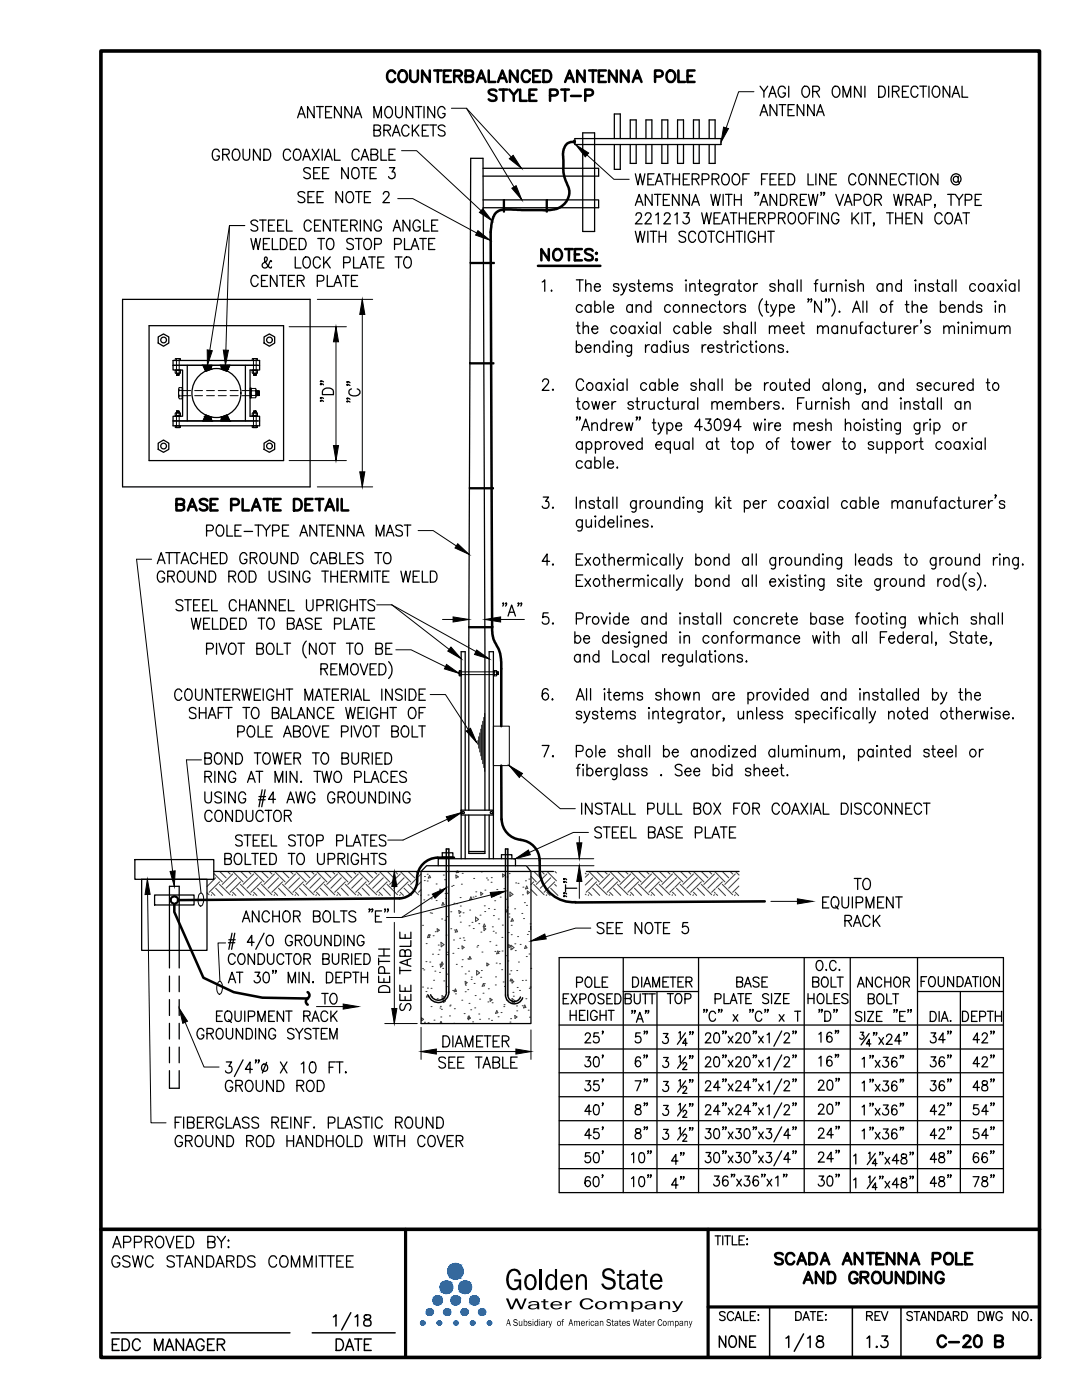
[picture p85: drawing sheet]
<svg xmlns="http://www.w3.org/2000/svg" width="216mm" height="279mm" viewBox="0 0 216 279" stroke-linecap="round" stroke-linejoin="round" font-family="sans-serif">
<defs><g id="words">
<text font-size="7" x="100.8" y="257.4">GoldenState</text>
<g font-size="5.7">
<text x="106.9" y="53.3">NOTES:</text>
<text x="67.4" y="81.5" transform="rotate(-90 67.4 81.5)">&quot;D&quot;</text>
<text x="72.7" y="81.5" transform="rotate(-90 72.7 81.5)">&quot;C&quot;</text>
<text x="125.6" y="214.1">6&quot;</text>
<text x="193" y="214.1">42&quot;</text>
<text x="125.6" y="219.1">7&quot;</text>
<text x="161.9" y="218.7">20&quot;</text>
<text x="193" y="219.1">48&quot;</text>
<text x="125.6" y="223.7">8&quot;</text>
<text x="161.9" y="223.7">20&quot;</text>
<text x="193" y="223.7">54&quot;</text>
<text x="125.6" y="228.6">8&quot;</text>
<text x="132.6" y="233.5">4&quot;</text>
<text x="161.9" y="233.2">24&quot;</text>
<text x="193" y="228.6">54&quot;</text>
<text x="193" y="238.1">78&quot;</text>
<text x="142.2" y="270.2">NONE</text>
<text x="171.8" y="270.2">1.3</text>
<text x="185.9" y="270.2">C-20 B</text>
</g>
<g font-size="5.3">
<text x="58.2" y="41.6">SEE NOTE 2</text>
<text x="33.9" y="103">BASE PLATE DETAIL</text>
<text x="39.9" y="108.3">POLE-TYPE ANTENNA MAST</text>
<text x="39.5" y="165.1">CONDUCTOR</text>
<text x="78.7" y="199.3" transform="rotate(-90 78.7 199.3)">DEPTH</text>
<text x="82.9" y="202.8" transform="rotate(-90 82.9 202.8)">SEE TABLE</text>
<text x="115.4" y="209.2">25'</text>
<text x="125.6" y="209.2">5&quot;</text>
<text x="184.5" y="209.2">34&quot;</text>
<text x="193" y="209.2">42&quot;</text>
<text x="115.4" y="233.2">50'</text>
<text x="124.9" y="233.2">10&quot;</text>
<text x="161.9" y="228.2">24&quot;</text>
<text x="184.5" y="233.2">48&quot;</text>
<text x="193" y="233.2">66&quot;</text>
<text x="161.9" y="237.8">30&quot;</text>
<text x="21.2" y="250.1">APPROVED BY:</text>
<text x="21.2" y="254">GSWC STANDARDS COMMITTEE</text>
<text x="21.2" y="270.6">EDC MANAGER DATE</text>
</g>
<g font-size="4.9">
<text x="131.9" y="201.4">TOP</text>
<text x="190.9" y="205">DEPTH</text>
<text x="171.8" y="264.6">REV</text>
</g>
<text font-size="3.6" x="100.8" y="261.3">Water Company</text>
<text font-size="2.2" x="101" y="264.6">A Subsidiary of American States Water Company</text>
</g></defs>
<!-- layer: HATCH-CONCRETE -->
<g fill="none" stroke="#404040" stroke-width=".21">
<path d="M41.3 178.2l.4 .4M42.2 178.6l-.1 .1M42.2 178.1l.7 .6M42.7 174.3l1.7 1.7M43 175.2l-1.7 1.7M43 177.3l1.4 1.4M43.8 176l-2.1 2.1M43.8 176.5l2.1 2.1M43.9 174l1.2 1.2M45.5 174l.4 .4M46.4 174.4l-2 2.1M46.4 178.6l-.1 .1"/>
<path d="M46.4 178.1l.7 .6M46.5 174l2 2M47.2 175.2l-2.1 2.1M47.2 177.3l1.4 1.4M48 176l-2.1 2.1M48 176.5l2.1 2.1M48.1 174l1.2 1.2M49.6 174l.5 .4M50.6 174.4l-2.1 2.1M50.6 178.6l-.1 .1M50.6 178.1l.7 .6M50.7 174l2 2"/>
<path d="M51.4 175.2l-2.1 2.1M51.4 177.3l1.4 1.4M52.2 176l-2.1 2.1M52.2 176.5l2.1 2.1M52.2 174l1.3 1.2M53.8 174l.5 .4M54.8 174.4l-2.1 2.1M54.8 178.6l-.1 .1M54.8 178.1l.6 .6M54.8 174l2.1 2M55.6 175.2l-2.1 2.1M55.6 177.3l1.4 1.4"/>
<path d="M56.4 176l-2.1 2.1M56.4 176.5l2 2.1M56.4 174l1.2 1.2M58 174l.4 .4M59 174.4l-2.1 2.1M59 178.6l-.1 .1M59 178.1l.6 .6M59 174l2.1 2M59.8 175.2l-2.2 2.1M59.8 177.3l1.4 1.4M60.5 176l-2.1 2.1M60.5 176.5l2.1 2.1"/>
<path d="M60.6 173.9l1.2 1.3M62.1 173.9l.5 .5M63.1 174.4l-2 2.1M63.1 178.6l-.1 .1M63.1 178.1l.7 .6M63.2 173.9l2 2.1M63.9 175.2l-2.1 2.1M63.9 177.3l1.4 1.4M64.7 176l-2.1 2.1M64.7 176.5l2.1 2.1M64.8 173.9l1.2 1.3M66.3 173.9l.5 .5"/>
<path d="M67.3 174.4l-2.1 2.1M67.3 178.6l-.1 .1M67.3 178.1l.6 .6M67.4 173.9l2 2.1M68.1 175.2l-2.1 2.1M68.1 177.3l1.4 1.4M68.9 176l-2.1 2.1M68.9 176.5l2.1 2.1M68.9 173.9l1.3 1.3M70.5 173.9l.5 .5M71.5 174.4l-2.1 2.1M71.5 178.6l-.1 .1"/>
<path d="M71.5 178.1l.6 .6M71.5 173.9l2.1 2.1M72.3 175.2l-2.1 2.1M72.3 177.3l1.4 1.4M73.1 176l-2.1 2.1M73.1 176.5l2.1 2.1M73.1 173.9l1.3 1.3M74.7 173.9l.5 .5M75.7 174.4l-2.1 2.1M75.7 178.6l-.1 .1M75.7 178.1l.6 .6M75.7 173.9l2.1 2.1"/>
<path d="M76.5 175.2l-2.1 2.1M76.5 177.3l1.4 1.4M77.2 176l-2 2.1M77.2 176.5l2.1 2.1M77.3 173.9l1.3 1.3M78.9 173.9l.4 .5M79.9 174.4l-2.1 2.1M79.9 178.6l-.2 .1M79.9 178.1l.6 .6M79.9 173.9l2 2.1M80.6 175.2l-2 2.1M80.6 177.3l1.5 1.4"/>
<path d="M81.4 176l-2.1 2.1M81.4 173.9l1.3 1.3M81.4 176.5l2.1 2.1M83 173.9l.5 .5M84 177.6l-.5 .5M84 176l-1.3 1.3M84 174.4l-2.1 2.1M84 178.6l-.1 .1M84.6 179.6h.1M84.7 175.7h.1M84.7 174.9h.1M85.2 174.5h.1"/>
<path d="M85.2 175.8h.1M85.4 178.6h.1M85.7 174.7l.2 .4-.4 .1zM86 179.4h.1M86.6 178.3l.4 .3-.4 .3zM87 176.4h.1M87 179.7h.1M87.8 177.4l.6 .5-.6 .4zM88.5 174.6h.1M88.7 175.6h.1M88.8 178.3h.1M88.9 179.3h.1"/>
<path d="M89.2 178.3h.1M90.1 176.9h.1M90.4 176.7h.1M91 174.6l.4 .3-.4 .3zM91.2 173.8l-.2 .4 .5-.1-.2-.3M91.3 175h.1M91.8 179.1h.1M92.1 176.5h.1M92.2 174.3h.1M94 179l.2 .5h-.5zM94.4 179h.1M94.5 175.3h.1"/>
<path d="M94.9 178.9h.1M94.9 178h.1M95.9 178.1l.4 .3-.3 .3zM96 174h.1M96.8 177.6h.1M97.1 175.2h.1M97.3 175.6h.1M98 176.1h.1M98 175.1h.1M98.5 178.8h.1M98.7 179.8h.1M99.1 177.5h.1"/>
<path d="M99.6 177.9l.2 .5-.5 .1zM99.8 179h.1M100.3 174.4l.4 .3-.4 .3zM100.5 177.3h.1M100.9 179.5h.1M101.2 175h.1M101.6 174.3h.1M101.7 178.6h.1M101.8 178l.5 .5-.5 .4zM102.9 176.2h.1M103.4 176.3h.1M104.3 178.6h.1"/>
<path d="M104.3 177.1h.1M104.8 175.8h.1M105.1 176.8l.2 .5-.5 .1zM105.1 178.2h.1M105.2 177.8l.4 .3-.3 .3zM105.5 175.4h.1M105.9 174.9l1.1 1.1M105.9 177.5l1.2 1.2M106.5 176l-.6 .5M106.5 176.5l2.1 2.1M106.5 173.9l1.3 1.3M108.1 173.9l.5 .5"/>
<path d="M109.1 174.4l-2.1 2.1M109.1 178.6l-.1 .1M109.1 178.1l.7 .6M109.2 173.9l1.8 1.9M109.9 175.2l-2.1 2.1M109.9 177.3l1.4 1.4M110.7 176l-2.1 2.1M110.7 176.5l.3 .3M110.7 173.9l.3 .3M116.8 178.4l.2 .2M116.8 174.3l.2 .1M117.5 174.4l-.7 .7"/>
<path d="M117.5 178.6l-.1 .1M117.5 178.1l.6 .6M117.5 173.9l2.1 2.1M118.3 175.2l-1.5 1.4M118.3 177.3l1.4 1.4M119 176l-2 2.1M119 176.5l2.1 2.1M119.1 173.9l1.2 1.3M120.6 173.9l.5 .5M121.7 174.4l-2.1 2.1M121.7 178.6l-.2 .1M121.7 178.1l.6 .6"/>
<path d="M121.7 173.9l2 2.1M122.4 175.2l-2.1 2.1M122.4 177.3l1.5 1.4M123.2 176l-2.1 2.1M123.2 176.5l2.1 2.1M123.3 174l1.2 1.2M124.8 174l.5 .4M125.8 174.4l-2.1 2.1M125.8 178.6l-.1 .1M125.8 178.1l.6 .6M125.9 174l2 2M126.6 175.2l-2.1 2.1"/>
<path d="M126.6 177.3l1.4 1.4M127.4 176l-2.1 2.1M127.4 176.5l2.1 2.1M127.5 174l1.2 1.2M129 174l.5 .4M130 174.4l-2.1 2.1M130 178.6l-.1 .1M130 178.1l.6 .6M130.1 174l2 2M130.8 175.2l-2.1 2.1M130.8 177.3l1.4 1.4M131.6 176l-2.1 2.1"/>
<path d="M131.6 176.5l2.1 2.1M131.6 174l1.3 1.2M133.2 174l.5 .4M134.2 174.4l-2.1 2.1M134.2 178.6l-.1 .1M134.2 178.1l.3 .3M134.3 174l.2 .2M134.5 177.2l-.8 .9M134.5 175.7l-1.6 1.6M134.6 174.3l1.7 1.7M134.6 178.5l.2 .2M135 175.2l-.4 .3"/>
<path d="M135 177.3l1.4 1.4M135.7 176l-1.1 1.1M135.7 176.5l2.1 2.1M135.8 173.9l1.3 1.3M137.4 173.9l.4 .5M138.4 174.4l-2.1 2.1M138.4 178.6l-.2 .1M138.4 178.1l.6 .6M138.4 173.9l2 2.1M139.1 175.2l-2 2.1M139.1 177.3l1.5 1.4M139.9 176l-2.1 2.1"/>
<path d="M139.9 173.9l1.4 1.3M139.9 176.5l2.1 2.1M141.5 173.9l.5 .5M142.6 174.4l-2.2 2.1M142.6 178.6l-.2 .1M142.6 178.1l.1 .2M142.6 173.9l.2 .2M142.7 177.3l-.7 .8M142.8 175.7l-1.5 1.6M142.9 178.4l.3 .3M142.9 174.2l1.7 1.8M143.3 175.2l-.4 .4"/>
<path d="M143.3 177.3l1.5 1.4M144.1 176l-1.2 1.2M144.1 173.9l1.3 1.3M144.1 176.5l2.1 2.1M145.7 173.9l.5 .5M146.7 174.4l-2.1 2.1M146.7 178.6l-.1 .1M146.7 178.1l.7 .6M146.8 173.9l.7 .7M147.4 176.8l-1.2 1.3M147.4 175.2l-2 2.1M85 191.9h.1"/>
<path d="M85 197.9h.1M85 188.3h.1M85.3 197.2h.1M85.3 198.5l.2 .4-.4 .1zM85.5 186.6l.3 .4-.5 .1zM85.6 186.5h.1M85.7 186.7h.1M85.8 192h.1M85.8 182.2h.1M86 197.2h.1M86.1 198.9h.1M86.1 182.3h.1"/>
<path d="M86.2 192.9h.1M86.3 190.4h.1M86.3 181.5h.1M86.4 186.7h.1M86.5 195.6h.1M86.8 193.8h.1M86.9 185.9h.1M87.2 199.3h.1M87.2 185.3l.5 .3-.4 .3zM87.4 190.5h.1M87.4 188.6h.1M87.6 189.6h.1"/>
<path d="M87.7 194.1h.1M87.8 192.4l.5 .3-.4 .3zM88 188.1l.6 .4-.6 .4zM88.1 183.4h.1M88.2 198.7l.6 .5-.5 .4zM88.2 192l.2 .4-.4 .1zM88.3 193.3h.1M88.4 180.1l.2 .5-.4 .1zM88.5 199.5l.4 .3-.4 .3zM88.5 195.8h.1M88.8 183.7h.1M89 186.6h.1"/>
<path d="M89.1 196.9h.1M89.1 194.4h.1M89.1 182.9h.1M89.3 190.5h.1M89.3 190h.1M89.9 185.3h.1M89.9 182h.1M90.3 197.7h.1M90.4 190.3h.1M90.5 187.6h.1M90.6 180.3h.1M90.7 185.6h.1"/>
<path d="M90.8 197.6h.1M90.9 198.3h.1M90.9 197.4l.2 .4-.5 .1zM91 192.5h.1M91.1 185.5l.2 .4-.5 .1zM91.1 180.4h.1M91.4 189.3h.1M91.6 181.7l.4 .3-.4 .3zM91.7 182.8h.1M91.7 187.3h.1M91.8 184h.1M91.8 180.8h.1"/>
<path d="M92.1 192.9h.1M92.1 199.6h.1M92.2 188.8l.4 .3-.4 .3zM92.2 191.5h.1M92.4 182.2h.1M92.4 187.2h.1M92.6 187.7h.1M92.8 194.4h.1M92.8 197.9h.1M92.8 195.8l.4 .3-.3 .3zM92.9 196.6h.1M93.3 191.4h.1"/>
<path d="M93.3 197.5h.1M93.5 193.8h.1M93.6 184.8h.1M93.7 181.6h.1M93.8 190.9l.2 .5h-.5zM94 195.5h.1M94.1 195h.1M94.2 184.1h.1M94.4 185.3h.1M94.6 196.3h.1M94.8 198.7h.1M94.9 183l.6 .5-.6 .4z"/>
<path d="M95.1 193.7l.6 .5-.6 .4zM95.2 189h.1M95.3 188.7h.1M95.5 184.3h.1M95.7 199.4h.1M95.8 182.6h.1M95.9 195h.1M96 186h.1M96 193.7h.1M96.2 190h.1M96.4 198.2h.1M96.5 196.3l.2 .4-.5 .1z"/>
<path d="M96.5 185.1l.4 .3-.3 .3zM96.6 180.8h.1M96.6 196.3h.1M96.6 184.4l.3 .5-.5 .1zM96.7 181.9h.1M97.1 192.6h.1M97.1 192.2l.5 .3-.4 .3zM97.4 200h.1M97.4 197.3h.1M97.5 181.3h.1M97.7 187.9h.1M97.8 199.2l.4 .3-.4 .3z"/>
<path d="M98.2 185h.1M98.4 185.9h.1M98.5 182.7h.1M98.6 181.5h.1M98.7 189.9h.1M98.8 196.6h.1M98.9 195h.1M98.9 186.2h.1M99 188.7h.1M99 192.2h.1M99.3 189.8l.3 .5h-.5zM99.4 183.4h.1"/>
<path d="M99.6 189.9h.1M99.7 192.3h.1M100.1 193.5h.1M100.1 187.1h.1M100.2 189.8h.1M100.2 184.6h.1M100.4 196h.1M100.7 196.9h.1M100.9 181.5l.4 .3-.3 .2zM100.9 190.7h.1M101.2 199.7h.1M101.2 181h.1"/>
<path d="M101.3 191.8h.1M101.4 186.1h.1M101.5 188.5l.4 .3-.4 .3zM101.5 183h.1M101.5 182.4h.1M101.6 194.4h.1M101.9 193.7h.1M101.9 195.4l-.1 .4 .5-.2-.2-.2M102 188.7l.6 .4-.6 .4zM102 186.5h.1M102 184.7h.1M102.1 189.4h.1"/>
<path d="M102.1 195.6l.4 .3-.3 .3zM102.2 199.3l.6 .4-.6 .5zM102.2 183.3l.2 .5-.4 .1zM102.3 198h.1M102.4 198.8h.1M102.7 181.4h.1M102.7 188.4h.1M102.8 189.7h.1M103.1 193.7h.1M103.2 197.1h.1M103.3 186.9h.1M103.4 192h.1"/>
<path d="M103.7 197.7h.1M103.8 188.5h.1M104.1 182.3h.1M104.2 195.7h.1M104.5 183.3h.1M104.6 180.1h.1M104.9 195.6h.1M104.9 188.7l.2 .5-.4 .1zM104.9 199.3h.1M105 190.9h.1M105.1 180.7h.1M105.2 186.5h.1"/>
<path d="M105.5 185.9h.1M105.6 190.4h.1M105.6 197.2h.1M105.8 184.4h.1M105.8 197h.1M105.9 193.3h.1M105.9 185v-.1v.5M85.4 204.1h.1M86 200.9h.1M86.6 203.6h.1M87.8 201.2h.1M87.8 204.3l.2-.5 .2 .5"/>
<path d="M87.9 200.8h.1M88 203h.1M88.1 201.4h.1M89.7 202.7h.1M89.7 200.8h.1M89.8 200.6h.1M90.5 204.2h.1M90.7 201.3h.1M92.6 202.3h.1M93.4 202.9l.4 .3-.3 .3zM93.6 200.3h.1M93.6 202.7l.2 .5-.5 .1z"/>
<path d="M93.9 201.5h.1M94.3 203.9h.1M94.7 201.1h.1M95.5 202.4h.1M95.7 203.4h.1M97.5 203.3h.1M98.1 203.6h.1M98.2 200.1h.1M99.1 201.7l.2 .4-.4 .1zM99.4 202.9h.1M100 202.1h.1M100.5 200.9h.1"/>
<path d="M100.6 200.5h.1M101.8 204h.1M101.9 203.3h.1M102.5 200.1h.1M102.7 202.7l.5 .3-.4 .3zM103.1 200.8h.1M103.1 201.7h.1M104.2 200.7h.1M104.7 200.6l.2 .5h-.4zM105.4 201.6h.1M105.6 203h.1"/>
</g>
<!-- layer: 2 -->
<g fill="none" stroke="#000" stroke-width=".25">
<path d="M96.4 33.6h23.1v1.6h-23.1M96.4 39.9h23.1v1.6h-23.1M114.5 28h.2v.5h-.2zM114.7 27.7h29.2v1.1h-29.2zM116.3 26.5h2.3v19.7h-2.3zM122.6 27.7v-5h1.2v5M122.6 28.8v5h1.2v-5M125.8 27.7v-3.8h1.1v3.8M125.8 28.8v3.8h1.1v-3.8M128.9 28.8v3.8h1.2v-3.8M128.9 27.7v-3.8h1.2v3.8M132.1 28.8v3.8h1.2v-3.8"/>
<path d="M132.1 27.7v-3.8h1.2v3.8M135.2 28.8v3.8h1.2v-3.8M135.2 27.7v-3.8h1.2v3.8M138.4 28.8v3.8h1.1v-3.8M138.4 27.7v-3.8h1.1v3.8M141.5 28.8v3.8h1.2v-3.8M141.5 27.7v-3.8h1.2v3.8M108.2 56.3l.5-.4v2.2M110 58h.1v.1zM115 55.9h1.4M115.7 55.9v2.2M116.9 57l.4-.4 .5 .1 .1 1.4"/>
<path d="M116.9 55.9v2.2M118.6 57.2h1.2a.6 .6 0 0 0-.6-.6 .6 .6 0 0 0-.6 .6 .66 .66 0 0 0 .4 .8 .66 .66 0 0 0 .8-.2M123.5 57a.57 .57 0 0 0-.6-.4 .57 .57 0 0 0-.5 .4 1.01 1.01 0 0 0 1 .5l.1 .3a.57 .57 0 0 1-.6 .4 .57 .57 0 0 1-.5-.4M123.9 56.6l.6 1.5 .6-1.5M124.5 58.1l-.4 .7-.2 .1M126.7 57a.61 .61 0 0 0-.6-.4 .61 .61 0 0 0-.5 .4l.1 .2 .9 .3 .1 .3a.61 .61 0 0 1-.6 .4 .61 .61 0 0 1-.5-.4M127.2 56.6h.6M127.5 55.9v1.8v.3l.4 .1M128.4 57.2h1.2a.6 .6 0 0 0-.6-.6 .6 .6 0 0 0-.6 .6 .66 .66 0 0 0 .4 .8 .66 .66 0 0 0 .8-.2M130.3 57l.5-.4 .5 .1v1.4M130.3 56.6v1.5M131.3 57l.5-.4 .5 .1 .1 1.4"/>
<path d="M134.1 57a.57 .57 0 0 0-.5-.4 .57 .57 0 0 0-.5 .4l.1 .2a1 1 0 0 1 .9 .5v.1a.57 .57 0 0 1-.5 .4 .57 .57 0 0 1-.5-.4M136.8 56l.1-.1 .1 .1zM136.9 56.7v1.4M137.7 57l.5-.4 .4 .1 .1 1.4M137.7 56.6v1.5M139.3 56.6h.7M139.6 55.9v1.8l.1 .3 .4 .1M140.6 57.2h1.2a.6 .6 0 0 0-.6-.6 .6 .6 0 0 0-.6 .6 .66 .66 0 0 0 .3 .8 .66 .66 0 0 0 .9-.2M143.5 56.6v1.7a.55 .55 0 0 1-.3 .5 .55 .55 0 0 1-.6 0M143.5 57a.68 .68 0 0 0-1-.2 .68 .68 0 0 0-.1 1 .57 .57 0 0 0 .6 .4 .57 .57 0 0 0 .5-.4M144.3 56.6v1.5M145.1 56.6a.65 .65 0 0 0-.8 .6"/>
<path d="M146.6 57a.63 .63 0 0 0-.8-.3 .63 .63 0 0 0-.4 .8 .64 .64 0 0 0 1 .5l.2-.2M146.6 56.6v1.5M147.2 56.6h.7M147.5 55.9v1.8l.1 .3 .4 .1M148.7 56.7a.74 .74 0 0 1 1 .6 .74 .74 0 0 1-.7 .8 .86 .86 0 0 1-.3-1.4zM150.4 56.6v1.5M151.2 56.6a.63 .63 0 0 0-.8 .6M152.1 59.6a2.54 2.54 0 0 0 0 3.5M154.7 57a.57 .57 0 0 0-.6-.4 .57 .57 0 0 0-.5 .4l.1 .2 .7 .2a.39 .39 0 0 1 .2 .6 .62 .62 0 0 1-1-.2M155.3 57l.6-.4 .4 .1 .1 1.4M155.3 55.9v2.2M158.3 57a.63 .63 0 0 0-.8-.3 .63 .63 0 0 0-.4 .8 .62 .62 0 0 0 .3 .5 .62 .62 0 0 0 .7 0l.2-.2"/>
<path d="M158.3 56.6v1.5M159.1 55.9v2.2M159.8 55.9v2.2M161.4 59.7h-.2l.1-.1 .1 .1-.2 .6M162 59.7h-.2l.1-.1 .1 .1-.2 .6M162.5 56.6h.6M163.2 55.9l-.4 .1v.3v1.8M163.8 56.6l.1 1.4 .5 .1 .5-.4M164.9 59.7h-.2l.1-.1 .1 .1-.2 .6M164.9 56.6v1.5M165.5 59.7h-.2l.1-.1 .1 .1-.2 .6M165.7 56.6v1.5"/>
<path d="M166 59.6a2.54 2.54 0 0 1 0 3.5M166.4 56.6a.63 .63 0 0 0-.7 .6M166.9 57l.5-.4 .5 .1 .1 1.4M166.9 56.6v1.5M168.8 55.9l.1 .1-.1 .1zM168.8 56.7v1.4M170.5 57a.61 .61 0 0 0-.5-.4 .61 .61 0 0 0-.6 .4l.2 .2 .8 .3 .1 .3a.61 .61 0 0 1-.5 .4 .61 .61 0 0 1-.6-.4M171.2 57l.5-.4 .5 .1 .1 1.4M171.2 55.9v2.2M176.2 57a.68 .68 0 0 0-1-.2 .68 .68 0 0 0-.1 1 .57 .57 0 0 0 .5 .4 .57 .57 0 0 0 .6-.4M176.2 56.6v1.5M176.9 57l.5-.4 .5 .1 .1 1.4"/>
<path d="M176.9 56.6v1.5M179.9 57a.63 .63 0 0 0-.9-.3 .63 .63 0 0 0-.3 .8 .65 .65 0 0 0 .8 .6l.4-.3M179.9 55.9v2.2M182.6 56l.1-.1 .1 .1zM182.7 56.7v1.4M183.5 57l.5-.4 .4 .1 .1 1.4M183.5 56.6v1.5M186.3 57a.6 .6 0 0 0-.6-.4 .6 .6 0 0 0-.5 .4l.1 .2 .9 .3 .1 .3a.6 .6 0 0 1-.6 .4 .6 .6 0 0 1-.5-.4M186.8 56.6h.6M187.1 55.9v1.8v.3l.5 .1M189.2 57a.72 .72 0 0 0-1.2 .2 .72 .72 0 0 0 .8 .9l.4-.3M189.2 56.6v1.5"/>
<path d="M190 55.9v2.2M190.7 55.9v2.2M194.6 57a.63 .63 0 0 0-.8-.3 .63 .63 0 0 0-.3 .8 .64 .64 0 0 0 1 .5l.1-.2M198.2 57a.63 .63 0 0 0-.8-.3 .63 .63 0 0 0-.3 .8 .64 .64 0 0 0 1 .5l.1-.2M198.2 56.6v1.5M198.9 56.6l1.1 1.5M200 56.6l-1.1 1.5M200.7 55.9v.2l-.1-.1zM200.7 56.7v1.4M202.5 57a.63 .63 0 0 0-.8-.3 .63 .63 0 0 0-.3 .8 .64 .64 0 0 0 .9 .5l.2-.2M202.5 56.6v1.5M203.3 55.9v2.2"/>
<path d="M108.3 76.2v-.2a.63 .63 0 0 1 .9-.3 .54 .54 0 0 1 .2 .8l-1.2 1.4h1.3M110.2 77.8h.2l-.1 .1zM115 69.1a.57 .57 0 0 1 .5-.3 .57 .57 0 0 1 .6 .3 .68 .68 0 0 1-.1 1 .68 .68 0 0 1-1-.1M115 65h.7M115 68v2.3M115.3 64.3v1.8l.1 .3 .4 .2M115.3 79.4v1.9l.1 .2 .4 .2M116.2 61.1a.71 .71 0 0 0-1-.1 .71 .71 0 0 0-.1 1 .63 .63 0 0 0 1.1 0M116.4 65.5l.5-.5 .4 .2 .1 1.4M116.4 64.3v2.3M116.4 76.2a.74 .74 0 0 0-.8-.6 .74 .74 0 0 0-.6 .9 1.04 1.04 0 0 0 1 1.4l.4-.5M116.7 69.5h1.2a.56 .56 0 0 0-.4-.7 .56 .56 0 0 0-.6 .3 .68 .68 0 0 0 0 1 .68 .68 0 0 0 1-.1"/>
<path d="M117.1 76.7a.71 .71 0 0 1 1.1 0 .71 .71 0 0 1-.2 1.1 .7 .7 0 0 1-.9-.2 .7 .7 0 0 1 0-.9zM117.9 61.1a.57 .57 0 0 0-.5-.3 .57 .57 0 0 0-.5 .3 .69 .69 0 0 0 0 1.1 .69 .69 0 0 0 1-.2M117.9 60.8v1.5M118.1 65.7h1.2a.6 .6 0 0 0-.6-.7 .6 .6 0 0 0-.6 .7 .66 .66 0 0 0 .3 .8 .66 .66 0 0 0 .9-.3M118.6 69.3l.5-.5 .5 .1 .1 1.4M118.6 68.8v1.5M118.7 61.1a.71 .71 0 0 1 1-.1 .71 .71 0 0 1 .1 1 .64 .64 0 0 1-1.1 0M118.7 60.1v2.2M120 76.7a.68 .68 0 0 0-.9-.1 .68 .68 0 0 0-.1 1 .57 .57 0 0 0 .5 .3 .57 .57 0 0 0 .5-.3M120 76.4v1.5M120.6 60.1v2.2M120.7 76.4l1.1 1.5"/>
<path d="M121.2 61.5h1.2v-.2a.58 .58 0 0 0-.5-.5 .58 .58 0 0 0-.6 .3 .71 .71 0 0 0 .1 1.1 .71 .71 0 0 0 1-.2M121.5 69.1a.57 .57 0 0 0-.5-.3 .57 .57 0 0 0-.5 .3 .68 .68 0 0 0 0 1 .68 .68 0 0 0 1-.1M121.5 68v2.3M121.8 76.4l-1.1 1.5M122.3 68l.1 .2-.1 .1zM122.3 68.9v1.4M122.5 75.6v.2zM122.5 76.5v1.4M123.1 65.4a.72 .72 0 0 0-1.2 .2 .72 .72 0 0 0 .8 1l.4-.4M123.1 69.3l.5-.5 .5 .1v1.4M123.1 68.8v1.5M123.9 65.2a.75 .75 0 0 1 1 .4 .75 .75 0 0 1-.5 1 .78 .78 0 0 1-.7-.6 .78 .78 0 0 1 .2-.8z"/>
<path d="M124.3 76.7a.68 .68 0 0 0-1-.1 .68 .68 0 0 0 0 1 .57 .57 0 0 0 .5 .3 .57 .57 0 0 0 .5-.3M124.3 76.4v1.5M125.1 75.6v2.3M126 68.8v1.7l-.1 .4a.49 .49 0 0 1-.8 .1M126 69.1a.71 .71 0 0 0-1.1 0 .71 .71 0 0 0 .2 1.1 .57 .57 0 0 0 .9-.2M126.2 61.1a.57 .57 0 0 0-.5-.3 .57 .57 0 0 0-.6 .3 .73 .73 0 0 0 0 .9 .73 .73 0 0 0 .9 .2l.2-.2M126.2 60.8v1.5M126.7 65.4a.72 .72 0 0 0-1.2 .2 .72 .72 0 0 0 .8 1l.4-.4M126.7 65v1.6M126.9 61.3l.6-.5 .4 .1 .1 1.4M126.9 60.8v1.5M127.2 79.4v1.9v.2l.5 .2"/>
<path d="M127.4 65l1 1.6M128.4 65l-1 1.6M128.8 68.8v1.5M129 76.7a.71 .71 0 0 0-1.1 0 .71 .71 0 0 0 .2 1.1 .55 .55 0 0 0 .9-.2M129.1 64.3v.2zM129.1 65.2v1.4M129.6 68.8a.71 .71 0 0 0-.8 .7M129.9 61.1a.57 .57 0 0 0-.6-.3 .57 .57 0 0 0-.5 .3 .69 .69 0 0 0 .1 1 .69 .69 0 0 0 1-.1M129.9 60.1v2.2M130.8 76.7a.68 .68 0 0 0-1-.1 .68 .68 0 0 0-.1 1 .57 .57 0 0 0 .5 .3 .57 .57 0 0 0 .6-.3M130.8 76.4v1.5M131 65.4a.72 .72 0 0 0-1.3 .2 .72 .72 0 0 0 .8 1l.5-.4"/>
<path d="M131 65v1.6M131.1 69.1a.57 .57 0 0 0-.5-.3 .57 .57 0 0 0-.5 .3 .68 .68 0 0 0 .1 1 .68 .68 0 0 0 .9-.1M131.1 68.8v1.5M131.5 76.7a.71 .71 0 0 1 1.1 0 .71 .71 0 0 1-.2 1.1 .57 .57 0 0 1-.9-.2M131.5 75.6v2.3M131.7 64.3v2.3M133 69.1a.57 .57 0 0 0-.5-.3 .57 .57 0 0 0-.6 .3 .68 .68 0 0 0 .1 1 .68 .68 0 0 0 1-.1M133 68v2.3M133.2 79.4v1.9l.1 .2 .4 .2M133.4 75.6v2.3M133.8 61.1a.57 .57 0 0 0-.6-.3 .57 .57 0 0 0-.5 .3 .69 .69 0 0 0 .1 1 .69 .69 0 0 0 1-.1M133.8 68l.1 .2-.1 .1z"/>
<path d="M133.8 68.9v1.4M134.1 77h1.1a.6 .6 0 0 0-.6-.7 .6 .6 0 0 0-.5 .7 .66 .66 0 0 0 .3 .8 .66 .66 0 0 0 .8-.2M134.4 61.1a.72 .72 0 0 1 1.3 .3 .72 .72 0 0 1-.8 .9 .77 .77 0 0 1-.5-1.2zM134.6 68.8v1.4l.5 .1 .5-.4M135.6 65.4a.71 .71 0 0 0-1.1-.1 .71 .71 0 0 0 .2 1.1 .55 .55 0 0 0 .9-.2M135.6 68.8v1.5M136.3 61.3l.5-.5 .5 .1 .1 1.4M136.3 60.8v1.5M137.4 65.4a.68 .68 0 0 0-1-.2 .68 .68 0 0 0-.1 1 .57 .57 0 0 0 .5 .4 .57 .57 0 0 0 .6-.4M137.4 69.1a.57 .57 0 0 0-.6-.3 .57 .57 0 0 0-.5 .3l.3 .4 .7 .2 .1 .3a.57 .57 0 0 1-.6 .3 .57 .57 0 0 1-.5-.3M137.4 65v1.6M138.2 61.3l.4-.5 .5 .1 .1 1.4"/>
<path d="M138.2 65.4a.68 .68 0 0 1 .9-.2 .68 .68 0 0 1 .1 1 .57 .57 0 0 1-.5 .4 .57 .57 0 0 1-.5-.4M138.2 60.8v1.5M138.2 64.3v2.3M138.9 76.7a.57 .57 0 0 0-.5-.3 .57 .57 0 0 0-.5 .3l.1 .2 .6 .2a.39 .39 0 0 1 .2 .7 .62 .62 0 0 1-.9-.2M139.2 79.4v2.3M139.6 76.8l.5-.4 .5 .1 .1 1.4M139.6 75.6v2.3M139.9 61.5h1.2v-.2a.58 .58 0 0 0-.5-.5 .58 .58 0 0 0-.6 .3 .71 .71 0 0 0 .1 1.1 .71 .71 0 0 0 1-.2M140 64.3v2.3M140.1 68.8v1.5M140.7 65.7h1.1a.6 .6 0 0 0-.5-.7 .6 .6 0 0 0-.6 .7 .66 .66 0 0 0 .3 .8 .66 .66 0 0 0 .8-.3M140.9 68.8a.65 .65 0 0 0-.8 .7"/>
<path d="M141.3 69.5h1.1v-.2a.57 .57 0 0 0-.5-.5 .57 .57 0 0 0-.6 .3 .69 .69 0 0 0 .1 1 .69 .69 0 0 0 1-.1M142.5 76.7a.71 .71 0 0 0-1.1 0 .71 .71 0 0 0 .2 1.1 .55 .55 0 0 0 .9-.2M142.5 76.4v1.5M142.8 61.1a.57 .57 0 0 0-.5-.3 .57 .57 0 0 0-.5 .3 .69 .69 0 0 0 0 1.1 .69 .69 0 0 0 1-.2M143.3 60.8h.7M143.3 75.6v2.3M143.6 60.1v1.8l.1 .3 .4 .1M144.1 69.1a.57 .57 0 0 0-.5-.3 .57 .57 0 0 0-.6 .3l.3 .4 .7 .2 .1 .3a.57 .57 0 0 1-.5 .3 .57 .57 0 0 1-.6-.3M144.1 75.6v2.3M144.6 68.8h.6M144.9 60.9a.75 .75 0 0 1 1 .5 .75 .75 0 0 1-.5 .9 .77 .77 0 0 1-.8-.5 .77 .77 0 0 1 .3-.9zM144.9 68v1.9v.3l.5 .1"/>
<path d="M145.5 65.4a.57 .57 0 0 0-.5-.4 .57 .57 0 0 0-.5 .4l.1 .2 .6 .2a.39 .39 0 0 1 .2 .6 .62 .62 0 0 1-.9-.2M145.9 68.8v1.5M146.2 65.5l.5-.5 .5 .2 .1 1.4M146.2 64.3v2.3M146.5 60.8v1.5M146.7 68.8a.71 .71 0 0 0-.8 .7M146.9 76.7a.72 .72 0 0 1 1.2 .3 .72 .72 0 0 1-.8 .9l-.4-.3M146.9 75.6v2.3M147.2 68l.1 .2-.1 .1zM147.2 68.9v1.4M147.3 60.8a.71 .71 0 0 0-.8 .7M148.7 77h1.1a.58 .58 0 0 0-.6-.6 .58 .58 0 0 0-.5 .6 .64 .64 0 0 0 .3 .8 .64 .64 0 0 0 .8-.2"/>
<path d="M148.7 61.1a.57 .57 0 0 0-.5-.3 .57 .57 0 0 0-.5 .3l.3 .4 .4 .1a.43 .43 0 0 1 .3 .6 .69 .69 0 0 1-1-.2M149 69.1a.57 .57 0 0 0-.5-.3 .57 .57 0 0 0-.5 .3 .68 .68 0 0 0 .1 1 .68 .68 0 0 0 .9-.1M149.1 65.4a.68 .68 0 0 0-.9-.2 .68 .68 0 0 0-.1 1 .57 .57 0 0 0 .5 .4 .57 .57 0 0 0 .5-.4M149.1 65v1.6M149.5 68.8h.7M149.6 79.4v2.3M149.8 68v1.9l.1 .3 .4 .1M149.9 64.3v2.3M150.7 64.3v2.3M150.9 68v.3l-.1-.1zM150.9 68.9v1.4M151.7 69.1a.57 .57 0 0 1 .5-.3 .57 .57 0 0 1 .5 .3 .67 .67 0 0 1-.2 1.1 .67 .67 0 0 1-.9-.5z"/>
<path d="M152.6 76.4v1.5M152.6 60.8h.7M152.9 60.1v1.8l.1 .3 .4 .1M153.3 76.4a.71 .71 0 0 0-.7 .6M153.5 65.5l.5-.5 .5 .2 .1 1.4M153.5 69.3l.5-.5 .5 .1 .1 1.4M153.5 65v1.6M153.5 68.8v1.5M153.8 60.8l.6 1.5 .6-1.5M153.8 76.7a.71 .71 0 0 1 1.1 0 .71 .71 0 0 1-.2 1.1 .7 .7 0 0 1-.9-.2 .7 .7 0 0 1 0-.9zM154.4 62.3a.87 .87 0 0 1-.7 .8M154.6 65.5l.5-.5 .5 .2v1.4"/>
<path d="M155.6 61.1a.57 .57 0 0 1 .5-.3 .57 .57 0 0 1 .5 .3 .73 .73 0 0 1 0 .9 .73 .73 0 0 1-.9 .2l-.1-.2M155.6 60.8v2.3M155.6 76.4l.1 1.4 .5 .1 .5-.5M156.3 65.7h1.2a.6 .6 0 0 0-.6-.7 .6 .6 0 0 0-.6 .7 .66 .66 0 0 0 .4 .8 .66 .66 0 0 0 .8-.3M156.3 69.1a.57 .57 0 0 0-.5-.3 .57 .57 0 0 0-.5 .3l.3 .4 .6 .2 .1 .3a.57 .57 0 0 1-.5 .3 .57 .57 0 0 1-.5-.3M156.7 76.4v1.5M157 70.2h.2l-.1 .1zM157.3 61.5h1.2v-.2a.57 .57 0 0 0-.5-.5 .57 .57 0 0 0-.6 .3 .71 .71 0 0 0 .1 1.1 .71 .71 0 0 0 1-.2M157.3 76.4h.7M157.6 75.6v1.8l.1 .4 .4 .1M158.1 65.7h1.1a.58 .58 0 0 0-.5-.7 .58 .58 0 0 0-.6 .7 .64 .64 0 0 0 .3 .8 .64 .64 0 0 0 .8-.3M158.6 77h1.2a.62 .62 0 0 0-.8-.6 .62 .62 0 0 0-.4 .8 .63 .63 0 0 0 .4 .7 .63 .63 0 0 0 .8-.3"/>
<path d="M159.8 65h.6M160 64.3v1.8l.1 .3 .4 .2M160.4 79.4h-1.2v2.3M161.5 76.7a.71 .71 0 0 0-1.1 0 .71 .71 0 0 0 .2 1.1 .55 .55 0 0 0 .9-.2M161.5 75.6v2.3M163.1 65.5l.5-.5 .5 .2 .1 1.4M163.1 65v1.6M163.9 60.1v2.2l-1.4-2.2v2.2M164.2 65.5l.5-.5 .5 .2 .1 1.4M165.4 76.7a.71 .71 0 0 0-1.1 0 .71 .71 0 0 0 .2 1.1 .55 .55 0 0 0 .9-.2M165.4 76.4v1.5M165.8 79.4l.2 .1-.2 .1z"/>
<path d="M166.1 75.6v2.3M167.1 65.4a.68 .68 0 0 0-1-.2 .68 .68 0 0 0 0 1 .57 .57 0 0 0 .5 .4 .57 .57 0 0 0 .5-.4M167.1 76.5a.75 .75 0 0 1 1 .4 .75 .75 0 0 1-.5 1 .78 .78 0 0 1-.7-.5 .78 .78 0 0 1 .2-.9zM167.1 65v1.6M167.5 62.1l.1 .1-.1 .1zM167.9 65.5l.5-.5 .5 .2 .1 1.4M167.9 65v1.6M168.3 79.4v2.3M168.8 76.8l.5-.4 .4 .1 .1 1.4M168.8 76.4v1.5M169.7 65l.1 1.4 .5 .2 .5-.5M170.1 62.3l.8-2.2 .8 2.2"/>
<path d="M170.4 61.6h1M170.8 65v1.6M171.4 65h.7M171.7 76.4v1.7a.53 .53 0 0 1-.3 .5 .53 .53 0 0 1-.6-.1M171.7 76.7a.68 .68 0 0 0-1-.1 .68 .68 0 0 0-.1 1 .57 .57 0 0 0 .6 .3 .57 .57 0 0 0 .5-.3M172.2 64.3l-.4 .1-.1 .3v1.9M172.2 60.1v2.2M172.7 77.8l-.1 .1-.1-.1h.2l-.2 .5M173 60.1v2.2M173.8 65.4a.72 .72 0 0 0-1.2 .2 .72 .72 0 0 0 .8 1l.4-.4M173.8 65v1.6M175.7 65.4a.68 .68 0 0 0-1-.2 .68 .68 0 0 0-.1 1 .57 .57 0 0 0 .5 .4 .57 .57 0 0 0 .6-.4"/>
<path d="M176 60.9a.75 .75 0 0 1 1 .5 .75 .75 0 0 1-.5 .9 .77 .77 0 0 1-.8-.5 .77 .77 0 0 1 .3-.9zM176.2 65h.7M176.5 64.3v1.8l.1 .3 .3 .2M176.6 76.7a.71 .71 0 0 0-1.2 0 .71 .71 0 0 0 .3 1.1 .55 .55 0 0 0 .9-.2M176.6 76.4v1.5M176.9 79.4v2.3M177.3 76.8l.5-.4 .5 .1 .1 1.4M177.3 76.4v1.5M177.4 60.8h.7M177.5 65l.1 1.4 .5 .2 .5-.5M178.2 60.1l-.4 .1-.1 .3v1.8M178.6 65v1.6"/>
<path d="M179.4 65v1.6M179.8 79.4v.2l-.2-.1zM180.2 65a.65 .65 0 0 0-.8 .7M180.2 76.7a.68 .68 0 0 0-.9-.1 .68 .68 0 0 0-.1 1 .57 .57 0 0 0 .5 .3 .57 .57 0 0 0 .5-.3M180.2 75.6v2.3M180.5 65.7h1.2a.6 .6 0 0 0-.6-.7 .6 .6 0 0 0-.6 .7 .66 .66 0 0 0 .4 .8 .66 .66 0 0 0 .8-.3M180.6 60.8h.7M180.9 60.1v1.8l.1 .3 .4 .1M182 61.3l.5-.5 .5 .1 .1 1.4M182 60.1v2.2M182.4 65v1.6M183.2 65a.71 .71 0 0 0-.8 .7"/>
<path d="M183.8 61.5h1.1v-.2a.58 .58 0 0 0-.5-.5 .58 .58 0 0 0-.6 .3 .71 .71 0 0 0 .1 1.1 .71 .71 0 0 0 1-.2M183.8 63.9v.2l-.1-.2h.1l-.1 .6M184.1 76.7a.57 .57 0 0 0-.6-.3 .57 .57 0 0 0-.5 .3 1.01 1.01 0 0 0 1 .5l.1 .4a.57 .57 0 0 1-.6 .3 .57 .57 0 0 1-.5-.3M184.1 79.4v1.9l.1 .2 .4 .2M184.6 77h1.2a.58 .58 0 0 0-.6-.6 .58 .58 0 0 0-.6 .6 .64 .64 0 0 0 .4 .8 .64 .64 0 0 0 .8-.2M185.6 65.4a.61 .61 0 0 0-.5-.4 .61 .61 0 0 0-.6 .4l.1 .2 .9 .3 .1 .3a.61 .61 0 0 1-.5 .4 .61 .61 0 0 1-.6-.4M187.1 79.4v2.3M187.6 76.7a.71 .71 0 0 0-1.1 0 .71 .71 0 0 0 .2 1.1 .57 .57 0 0 0 .9-.2M187.6 61.1a.57 .57 0 0 1 .6-.3 .57 .57 0 0 1 .5 .3 .73 .73 0 0 1 0 .9 .73 .73 0 0 1-.9 .2l-.2-.2M187.6 60.1v2.2M187.8 79.4v2.3M188.2 76.4l.1 1.4 .5 .1 .5-.5"/>
<path d="M188.3 65.5l.5-.5 .5 .2 .1 1.4M188.3 65v1.6M189.3 76.4v1.5M189.4 61.5h1.2v-.2a.57 .57 0 0 0-.5-.5 .57 .57 0 0 0-.6 .3 .71 .71 0 0 0 .1 1.1 .71 .71 0 0 0 1-.2M189.4 65.5l.5-.5 .5 .2v1.4M190.1 76.4v1.5M190.9 76.4a.72 .72 0 0 0-.8 .6M191.2 61.3l.5-.5 .5 .1 .1 1.4M191.2 64.3v.2zM191.2 77h1.2a.58 .58 0 0 0-.6-.6 .58 .58 0 0 0-.6 .6 .64 .64 0 0 0 .4 .8 .64 .64 0 0 0 .8-.2M191.2 60.8v1.5M191.2 65.2v1.4"/>
<path d="M192 65.5l.5-.5 .5 .2 .1 1.4M192 65v1.6M193.9 64.3v.2zM193.9 65.2v1.4M194.2 61.1a.71 .71 0 0 0-1-.1 .71 .71 0 0 0-.1 1 .64 .64 0 0 0 1.1 0M194.2 76.7a.71 .71 0 0 0-1.1 0 .71 .71 0 0 0 .2 1.1 .55 .55 0 0 0 .9-.2M194.2 60.1v2.2M194.2 75.6v2.3M194.6 65.5l.5-.5 .5 .2 .1 1.4M194.6 65v1.6M195.7 65.5l.5-.5 .5 .2 .1 1.4M195.9 61.1a.57 .57 0 0 0-.5-.3 .57 .57 0 0 0-.6 .3l.3 .4 .5 .1a.43 .43 0 0 1 .2 .6 .69 .69 0 0 1-1-.2"/>
<path d="M196.8 76.4h.7M197.1 75.6v1.8l.1 .4 .4 .1M197.6 65v1.4l.5 .2 .5-.5M198.1 76.7a.68 .68 0 0 1 1-.1 .68 .68 0 0 1 .1 1 .57 .57 0 0 1-.5 .3 .57 .57 0 0 1-.6-.3zM198.6 60.1l.1 .1-.1 .1zM198.6 60.9v1.4M198.6 65v1.6M199.4 61.3l.5-.5 .5 .1 .1 1.4M199.4 65.5l.5-.5 .5 .2 .1 1.4M199.4 60.8v1.5M199.4 65v1.6M200.5 65.5l.5-.5 .5 .2v1.4"/>
<path d="M108.4 99.2h1.1l-.6 .8h.3a.73 .73 0 0 1 .2 1.2 .73 .73 0 0 1-1.2-.2M115 99.2v2.2M115 80.2h.7M115.2 83.3l-.1 .1-.1-.1h.2l-.2 .5M115.8 83.3l-.1 .1-.1-.1h.2l-.2 .5M115.8 99.9v1.5M116.1 85.9l.8-2.3 .7 2.3M116.2 88.5a.71 .71 0 0 0-1.1 0 .71 .71 0 0 0 .2 1 .57 .57 0 0 0 .9-.2M116.2 92.3a.72 .72 0 0 0-1.2 .2 .72 .72 0 0 0 .8 .9l.4-.3M116.2 88.2v1.5M116.4 85.1h.9M116.6 80.3a.74 .74 0 0 1 1 .4 .74 .74 0 0 1-.6 1 .76 .76 0 0 1-.7-.5 .76 .76 0 0 1 .3-.9z"/>
<path d="M117 88.5a.68 .68 0 0 1 .9-.2 .68 .68 0 0 1 .1 1 .57 .57 0 0 1-.5 .4 .57 .57 0 0 1-.5-.4M117 88.2v2.2M117.9 92.3a.68 .68 0 0 0-1-.1 .68 .68 0 0 0 0 1 .68 .68 0 0 0 1-.1M117.9 92v1.4M118.1 80.2l.4 1.5 .4-1.5 .4 1.5 .4-1.5M118.1 84.8l.5-.4 .5 .1 .1 1.4M118.1 84.4v1.5M118.7 92.3a.68 .68 0 0 1 1-.1 .68 .68 0 0 1 0 1 .68 .68 0 0 1-1-.1M118.7 91.2v2.2M118.8 88.5a.7 .7 0 0 1 1.1 0 .7 .7 0 0 1-.2 1 .52 .52 0 0 1-.9-.2M118.8 88.2v2.2M119.1 99.9h.7"/>
<path d="M119.4 99.2v1.8l.1 .4h.4M120.3 80.8h1.1v-.2a.58 .58 0 0 0-.5-.5 .58 .58 0 0 0-.6 .4 .69 .69 0 0 0 .2 1 .69 .69 0 0 0 .9-.2M120.6 91.2v2.2M120.6 88.2v1.5M121 84.7a.69 .69 0 0 0-1-.1 .69 .69 0 0 0 0 1 .57 .57 0 0 0 .5 .3 .57 .57 0 0 0 .5-.3M121 83.6v2.3M121.2 92.6h1.2v-.2a.63 .63 0 0 0-.8-.4 .63 .63 0 0 0-.4 .8 .63 .63 0 0 0 .5 .6 .63 .63 0 0 0 .7-.3M121.4 88.2a.72 .72 0 0 0-.8 .6M121.5 99.9v1.5M121.8 84.4v1.5M121.9 88.5a.71 .71 0 0 1 1.1 0 .71 .71 0 0 1-.2 1 .7 .7 0 0 1-.9-.1 .7 .7 0 0 1 0-.9zM122.1 80.2v1.5"/>
<path d="M122.3 99.2v2.2M122.6 84.4a.63 .63 0 0 0-.8 .6M122.9 80.2a.7 .7 0 0 0-.8 .6M123 85h1.1v-.2a.56 .56 0 0 0-.4-.4 .56 .56 0 0 0-.6 .3 .69 .69 0 0 0 0 1 .69 .69 0 0 0 1-.1M123.1 99.2v2.2M123.2 93.2v.2zM123.6 88.2l.5 1.5 .6-1.5M124.7 84.4l.4 1.5 .4-1.5 .4 1.5 .4-1.5M125.2 88.8h1.2a.6 .6 0 0 0-.6-.7 .6 .6 0 0 0-.6 .7 .66 .66 0 0 0 .4 .8 .66 .66 0 0 0 .8-.3M126.4 80.5a.6 .6 0 0 0-.6-.4 .6 .6 0 0 0-.5 .4l.3 .3 .7 .2 .1 .3a.6 .6 0 0 1-.6 .4 .6 .6 0 0 1-.5-.4M126.9 80.2h.6M126.9 99.9v2.1a.49 .49 0 0 1-.8 .1"/>
<path d="M127.2 83.3l-.1 .1-.2-.1h.3l-.3 .5M127.7 83.3v.1l-.2-.1h.2l-.2 .5M127.7 99.9v1.5M128.1 88.5a.71 .71 0 0 0-1.1 0 .71 .71 0 0 0 .2 1 .55 .55 0 0 0 .9-.2M128.1 87.4v2.3M128.2 80.2v1.5M128.5 99.9a.7 .7 0 0 0-.8 .7M129 80.2a.71 .71 0 0 0-.8 .6M129.5 80.2l.1 1.3 .5 .2 .4-.4M130.2 84.4h.6M130.5 83.6v1.8v.4l.5 .1M130.5 80.2v1.5"/>
<path d="M130.8 88.8h1.2a.6 .6 0 0 0-.6-.7 .6 .6 0 0 0-.6 .7 .66 .66 0 0 0 .4 .8 .66 .66 0 0 0 .8-.3M130.8 99.9l.2 1.5h.4l.5-.4M131.3 84.4l.6 1.5 .6-1.5M131.9 85.9l-.2 .4-.4 .3M131.9 99.9v1.5M132.4 80.5a.57 .57 0 0 0-.5-.4 .57 .57 0 0 0-.6 .4 .68 .68 0 0 0 .1 1 .68 .68 0 0 0 1-.2M132.7 99.9v1.5M132.9 80.2h.7M133.1 84.7a.69 .69 0 0 1 1.2 .3 .69 .69 0 0 1-1 .8l-.2-.2M133.1 84.4v2.2M133.8 88.5a.7 .7 0 0 0-1.1 0 .7 .7 0 0 0 .2 1 .52 .52 0 0 0 .9-.2M133.8 88.2v2.2"/>
<path d="M134.3 80.2l.1 1.3 .5 .2 .4-.4M134.6 88.2v1.3l.5 .2 .5-.4M134.9 85h1.1l-.1-.4a.57 .57 0 0 0-1 .1 .73 .73 0 0 0 .1 .9 .73 .73 0 0 0 .8 .2l.2-.2M135.3 80.2v1.5M135.6 88.2v1.5M135.6 99.2v2.2M136.1 80.2v1.5M136.4 99.2l.1 .1-.1 .1zM136.9 80.2a.71 .71 0 0 0-.8 .6M137.2 99.9v1.5M137.5 88.5a.71 .71 0 0 0-1.1 0 .71 .71 0 0 0 .2 1 .57 .57 0 0 0 .9-.2M137.5 88.2v1.5"/>
<path d="M138.2 87.4v2.3M138.5 80.5a.71 .71 0 0 0-1.2 0 .71 .71 0 0 0 .3 1 .57 .57 0 0 0 .9-.2M138.5 80.2v1.5M140.1 85.1h-1.5l1-1.5v2.3M140.1 99.9v1.8l-.1 .3a.49 .49 0 0 1-.8 .1M140.8 83.6h1l-.5 .9a.72 .72 0 0 1 .5 1.1 .72 .72 0 0 1-1.2-.2M142.1 80.6l.4-.4 .5 .1 .1 1.4M142.1 80.2v1.5M142.1 88.5a.71 .71 0 0 0-1.1 0 .71 .71 0 0 0 .3 1 .55 .55 0 0 0 .8-.2M142.1 88.2v1.5M142.7 88.2h.7M142.8 83.7a.62 .62 0 0 1 1 .3 2.09 2.09 0 0 1-.2 1.8l-.5 .1a1.08 1.08 0 0 1-.6-1.3l.1-.6z"/>
<path d="M142.9 99.2v2.2M143 87.4v1.9l.1 .2 .4 .2M143.1 80.6l.5-.4 .5 .1 .1 1.4M143.9 99.9l-1 1.1M144.5 99.3h.2l-.1 .1zM144.9 80.8h1.1v-.2a.57 .57 0 0 0-.5-.5 .57 .57 0 0 0-.6 .4 .69 .69 0 0 0 .1 1 .69 .69 0 0 0 1-.2M145.1 99.9h.7M145.4 99.2v1.8l.1 .4h.4M145.7 84.4a.64 .64 0 0 1-.9 .5 .64 .64 0 0 1-.2-1 .64 .64 0 0 1 1.1 .1 2.23 2.23 0 0 1-.3 1.8 .55 .55 0 0 1-.8-.2M145.9 88.2h.7M146.2 87.4v1.9l.1 .2 .4 .2M146.7 80.6l.5-.4 .5 .1 .1 1.4"/>
<path d="M146.7 80.2v1.5M147.5 88.3a.75 .75 0 0 1 1 .4 .75 .75 0 0 1-.5 1 .78 .78 0 0 1-.8-.5 .78 .78 0 0 1 .3-.9zM147.8 80.6l.5-.4 .4 .1 .1 1.4M147.9 85.1h-1.5l1-1.5v2.3M148.5 99.9v2.3M149.1 88.5a.71 .71 0 0 1 1.1 0 .71 .71 0 0 1-.2 1 .55 .55 0 0 1-.9-.2M149.1 88.2v2.2M149.6 80.5a.57 .57 0 0 1 .6-.4 .57 .57 0 0 1 .5 .4 .68 .68 0 0 1-.1 1 .68 .68 0 0 1-1-.2M150.4 84.4l.4 1.5 .4-1.5 .4 1.5 .4-1.5M151.4 80.8h1.2v-.2a.58 .58 0 0 0-.5-.5 .58 .58 0 0 0-.6 .4 .69 .69 0 0 0 .1 1 .69 .69 0 0 0 1-.2M152.1 99.9v1.5M152.6 83.6v.2z"/>
<path d="M152.6 84.5v1.4M152.9 99.9a.71 .71 0 0 0-.8 .7M153 88.5a.71 .71 0 0 1 1.1 0 .71 .71 0 0 1-.2 1 .7 .7 0 0 1-.9-.1 .7 .7 0 0 1 0-.9zM153.2 80.2v1.5M153.4 84.4v1.5M154 80.2a.7 .7 0 0 0-.8 .6M154.2 84.4a.65 .65 0 0 0-.8 .6M154.6 85h1.1l-.1-.4a.57 .57 0 0 0-.9 .1 .69 .69 0 0 0 0 1 .69 .69 0 0 0 1-.1M154.7 88.2h.6M155.5 80.5a.61 .61 0 0 0-.6-.4 .61 .61 0 0 0-.5 .4l.3 .3 .6 .2 .2 .3a.61 .61 0 0 1-.6 .4 .61 .61 0 0 1-.5-.4M155.5 87.4l-.4 .1-.1 .4v1.8M156.2 81.5h.1l-.1 .2z"/>
<path d="M157.9 88.2h.7M158.2 87.4v1.9l.1 .2 .4 .2M158.5 84.8l.4-.4 .6 .1v1.4M158.5 84.4v1.5M159.2 80.5h.7M159.2 88.5a.71 .71 0 0 1 1.2 0 .71 .71 0 0 1-.3 1 .7 .7 0 0 1-.8-.1 .7 .7 0 0 1-.1-.9zM159.5 84.8l.5-.4 .5 .1 .1 1.4M160.1 99.9v1.5M160.8 99.9l1.1 1.5M160.9 80.2l.1 1.3 .5 .2 .5-.4M161 88.2l.4 1.5 .4-1.5 .4 1.5 .3-1.5M161.3 85h1.2v-.2a.56 .56 0 0 0-.5-.4 .56 .56 0 0 0-.6 .3 .69 .69 0 0 0 0 1 .69 .69 0 0 0 1.1-.1"/>
<path d="M161.9 99.9l-1.1 1.5M162 80.2v1.5M162.5 99.2l.2 .1-.2 .1zM162.8 80.2v1.5M163.1 88.8h1.2a.63 .63 0 0 0-.7-.7 .63 .63 0 0 0-.5 .9 .62 .62 0 0 0 .5 .7 .62 .62 0 0 0 .7-.4M163.5 80.2a.7 .7 0 0 0-.7 .6M164 80.6l.5-.4 .5 .1 .1 1.4M164 80.2v1.5M164.1 84.7a.6 .6 0 0 0-1 0 1.07 1.07 0 0 0 .9 .5l.1 .4a.57 .57 0 0 1-.5 .3 .57 .57 0 0 1-.5-.3M164.4 99.9v1.5M164.8 84.8l.5-.4 .5 .1v1.4M164.8 83.6v2.3"/>
<path d="M165 88.2v1.5M165.2 99.2v2.2M165.8 88.2a.71 .71 0 0 0-.8 .6M165.8 80.3v1.4M167.6 80.5a.61 .61 0 0 0-.5-.4 .61 .61 0 0 0-.6 .4l.3 .3 .7 .2 .1 .3a.61 .61 0 0 1-.5 .4 .61 .61 0 0 1-.6-.4M168.1 88.2h.7M168.3 80.6l.5-.4 .5 .1 .1 1.4M168.4 87.4v1.9l.1 .2 .4 .2M168.7 84.8l.4-.4 .6 .1v1.4M168.7 83.6v2.3M169.4 88.5a.71 .71 0 0 1 1.2 0 .71 .71 0 0 1-.3 1 .7 .7 0 0 1-.8-.1 .7 .7 0 0 1-.1-.9zM170.7 84.5a.74 .74 0 0 1 1 .6 .74 .74 0 0 1-.8 .8 .86 .86 0 0 1-.2-1.4z"/>
<path d="M170.8 99.9v1.5M171.6 99.2v2.2M172.4 83.6l.1 .1-.1 .1zM172.4 84.5v1.4M173.3 80.5a.57 .57 0 0 0-.6-.4 .57 .57 0 0 0-.5 .4 .68 .68 0 0 0 .1 1 .68 .68 0 0 0 1-.2M173.3 80.2v1.5M173.4 99.2v2.2M174 80.6l.5-.4 .5 .1 .1 1.4M174 80.2v1.5M174.1 84.7a.64 .64 0 0 0-1.1 0 1.07 1.07 0 0 0 1 .5l.1 .4a.61 .61 0 0 1-.5 .3 .61 .61 0 0 1-.6-.3M174.3 88.5a.57 .57 0 0 0-.5-.4 .57 .57 0 0 0-.5 .4v.2a.95 .95 0 0 1 1 .6 .57 .57 0 0 1-.5 .4 .57 .57 0 0 1-.5-.4M174.6 84.4h.7"/>
<path d="M174.9 83.6v1.8l.1 .4 .4 .1M175 88.2l.1 1.3 .5 .2 .5-.4M176 83.6l.1 .1-.1 .1zM176 84.5v1.4M176.1 88.2v1.5M176.8 84.8l.4-.4 .5 .1 .1 1.4M176.8 84.4v1.5M176.9 88.5a.68 .68 0 0 1 .9-.2 .68 .68 0 0 1 .1 1 .57 .57 0 0 1-.5 .4 .57 .57 0 0 1-.5-.4M176.9 88.2v2.2M176.9 80.5a.57 .57 0 0 0-.5-.4 .57 .57 0 0 0-.5 .4 .68 .68 0 0 0 .1 1 .68 .68 0 0 0 .9-.2M178 99.9v1.5M178.7 88.5a.7 .7 0 0 1 1.1 0 .7 .7 0 0 1-.2 1 .52 .52 0 0 1-.9-.2"/>
<path d="M178.7 88.2v2.2M179.6 84.4v2a.54 .54 0 0 1-.8 .1M179.6 84.7a.69 .69 0 0 0-1-.1 .69 .69 0 0 0 0 1 .57 .57 0 0 0 .5 .3 .57 .57 0 0 0 .5-.3M179.8 80.3v1.4M180.5 80.6l.5-.4 .5 .1 .1 1.4M180.5 88.5a.71 .71 0 0 1 1.2 0 .71 .71 0 0 1-.3 1 .7 .7 0 0 1-.9-.1 .7 .7 0 0 1 0-.9zM180.5 80.2v1.5M182 99.9v1.5M182.4 88.2v1.5M182.8 99.9v1.5M183.2 88.2a.71 .71 0 0 0-.8 .6M183.4 80.5a.57 .57 0 0 0-.6-.4 .57 .57 0 0 0-.5 .4l.3 .3 .6 .2 .2 .3a.57 .57 0 0 1-.6 .4 .57 .57 0 0 1-.5-.4"/>
<path d="M183.5 88.2h.6M183.5 84.4v2a.54 .54 0 0 1-.8 .1M183.5 84.7a.69 .69 0 0 0-1-.1 .69 .69 0 0 0 0 1 .57 .57 0 0 0 .5 .3 .57 .57 0 0 0 .5-.3M183.8 87.4v1.9v.2l.4 .2M183.8 80.2h.7M184.3 84.4v1.5M184.6 99.9l.1 1.5h.5l.5-.4M185.1 84.4a.63 .63 0 0 0-.8 .6M185.6 83.6v.2l-.1-.1zM185.6 84.5v1.4M185.7 99.9v1.5M186.3 80.5a.71 .71 0 0 0-1.1 0 .71 .71 0 0 0 .2 1 .55 .55 0 0 0 .9-.2"/>
<path d="M186.3 80.2v1.5M186.3 99.9h.7M186.4 84.7a.69 .69 0 0 1 1.2 .3 .69 .69 0 0 1-1 .8l-.2-.2M186.4 84.4v2.2M187.1 99.2l-.4 .1-.1 .3v1.8M187.9 88.5a.71 .71 0 0 0-1.1 0 .71 .71 0 0 0 .3 1 .55 .55 0 0 0 .8-.2M188.7 99.9v1.5M188.8 88.3a.75 .75 0 0 1 1 .4 .75 .75 0 0 1-.5 1 .78 .78 0 0 1-.8-.5 .78 .78 0 0 1 .3-.9zM190.4 84.5a.76 .76 0 0 1 1.1 .4 .76 .76 0 0 1-.5 1 .8 .8 0 0 1-.8-.5 .8 .8 0 0 1 .2-.9zM191 99.9h.7M191.3 99.2v1.8l.1 .4h.4M191.5 88.5a.71 .71 0 0 0-1.1 0 .71 .71 0 0 0 .3 1 .55 .55 0 0 0 .8-.2"/>
<path d="M191.5 88.2v1.5M191.7 80.5a.57 .57 0 0 0-.5-.4 .57 .57 0 0 0-.5 .4 .68 .68 0 0 0 0 1 .68 .68 0 0 0 1-.2M191.7 80.2v1.5M192.1 84.4v1.5M192.2 88.2l1.1 1.5M192.4 99.9l.1 1.5h.5l.5-.4M192.5 80.6l.5-.4 .5 .1 .1 1.4M192.5 80.2v1.5M192.9 84.4a.6 .6 0 0 0-.8 .6M193.3 88.2l-1.1 1.5M193.5 99.9v1.5M194 87.4v.2z"/>
<path d="M194 88.3v1.4M194.3 99.9v1.5M195 99.9a.7 .7 0 0 0-.7 .7M195.8 88.5a.71 .71 0 0 0-1.1 0 .71 .71 0 0 0 .2 1 .55 .55 0 0 0 .9-.2M195.8 88.2v1.5M196.6 87.4v2.3M197.3 99.9v1.5M198.1 99.9a.71 .71 0 0 0-.8 .7M198.7 98.9h-.2l.1-.2 .1 .2-.2 .5M109.7 112h-1.5l1-1.5v2.3M110.2 101.4l.1-.2 .1 .2zM110.2 112.7l.1-.1 .1 .1z"/>
<path d="M115 111.6h.8M115 115.8h.8M115.8 100.4l.5-.5 .4 .1 .2 1.4M116.2 103.7v1.8l-.1 .3a.54 .54 0 0 1-.8 .1M116.2 104a.72 .72 0 0 0-1.2 .3 .72 .72 0 0 0 .8 .9l.4-.3M116.3 110.5h-1.3v2.3h1.3M116.3 114.7h-1.3v2.3h1.3M116.7 111.3l1.1 1.5M116.7 115.5l1.1 1.5M117 103.7v1.4l.5 .1 .5-.4M117.8 111.3l-1.1 1.5M117.8 115.5l-1.1 1.5"/>
<path d="M118 103.7v1.5M118.6 100.3a.57 .57 0 0 0-.5-.4 .57 .57 0 0 0-.6 .4l.3 .3 .7 .2 .1 .3a.57 .57 0 0 1-.5 .4 .57 .57 0 0 1-.6-.4M118.7 103.1h.2l-.1 .1zM118.7 111.4a.75 .75 0 0 1 1 .4 .75 .75 0 0 1-.5 1 .78 .78 0 0 1-.8-.5 .78 .78 0 0 1 .3-.9zM118.7 115.6a.74 .74 0 0 1 1 .6 .74 .74 0 0 1-.8 .8 .86 .86 0 0 1-.2-1.4zM118.8 103.8v1.4M120.2 111.3h.6M120.2 115.5h.6M120.5 110.5v1.9l.1 .3 .3 .1M120.5 114.7v1.9l.1 .3 .3 .1M120.6 104a.72 .72 0 0 0-1.2 .3 .72 .72 0 0 0 .9 .9l.3-.3M120.6 103v2.2"/>
<path d="M121.3 104.4h1.2v-.2a.56 .56 0 0 0-.5-.5 .56 .56 0 0 0-.6 .3 .69 .69 0 0 0 .1 1 .69 .69 0 0 0 1-.1M121.5 100.3a.57 .57 0 0 0-.5-.4 .57 .57 0 0 0-.5 .4 .68 .68 0 0 0 0 1 .68 .68 0 0 0 1-.2M121.5 111.7l.5-.4 .5 .1 .1 1.4M121.5 115.9l.5-.4 .5 .1 .1 1.4M121.5 110.5v2.3M121.5 114.7v2.3M123.2 103v2.2M123.3 111.9h1.1v-.2a.55 .55 0 0 0-.4-.5 .55 .55 0 0 0-.6 .4 .68 .68 0 0 0 0 1 .68 .68 0 0 0 1-.1M123.3 116.1h1.1a.6 .6 0 0 0-.5-.6 .6 .6 0 0 0-.6 .6 .66 .66 0 0 0 .3 .8 .66 .66 0 0 0 .8-.2M123.9 103l.2 .1-.2 .1zM123.9 103.8v1.4M124.7 104.2l.5-.5 .5 .1 .1 1.4"/>
<path d="M124.7 103.7v1.5M125.1 111.3v1.5M125.1 115.5v1.5M125.9 111.3a.7 .7 0 0 0-.8 .6M125.9 115.5a.63 .63 0 0 0-.8 .6M126.4 111.7l.5-.4 .5 .1 .1 1.4M126.4 115.9l.5-.4 .5 .1 .1 1.4M126.4 111.3v1.5M126.4 115.5v1.5M126.5 104.4h1.2v-.2a.63 .63 0 0 0-.8-.4 .63 .63 0 0 0-.4 .8 .63 .63 0 0 0 .4 .6 .63 .63 0 0 0 .8-.3M126.9 100.3a.57 .57 0 0 0-.5-.4 .57 .57 0 0 0-.5 .4 .74 .74 0 0 0 0 .8 .74 .74 0 0 0 .9 .3l.1-.3M127.5 111.7l.4-.4 .5 .1 .1 1.4"/>
<path d="M127.5 115.9l.4-.4 .5 .1 .1 1.4M129.2 100a.75 .75 0 0 1 1 .5 .75 .75 0 0 1-.5 .9 .78 .78 0 0 1-.8-.5 .78 .78 0 0 1 .3-.9zM129.2 110.6h.2l-.1 .2zM129.3 104a.64 .64 0 0 0-1.1 0 1.07 1.07 0 0 0 1 .6l.1 .3a.64 .64 0 0 1-1.1 0M129.3 114.7v.2h-.1zM129.3 111.4v1.4M129.3 115.6v1.4M130.1 105v.2zM131.1 111.6a.57 .57 0 0 0-.5-.4 .57 .57 0 0 0-.5 .4 .74 .74 0 0 0 0 .9 .74 .74 0 0 0 .9 .2l.1-.2M131.1 115.8a.63 .63 0 0 0-.8-.3 .63 .63 0 0 0-.3 .8 .64 .64 0 0 0 1 .6l.1-.2M132.7 100.4l.5-.5 .5 .1 .1 1.4M132.9 111.6a.72 .72 0 0 0-1.2 .2 .72 .72 0 0 0 .8 1l.4-.3"/>
<path d="M132.9 115.8a.72 .72 0 0 0-1.2 .3 .72 .72 0 0 0 .8 .9l.4-.3M132.9 111.3v1.5M132.9 115.5v1.5M133.7 110.5v2.3M133.7 114.7v2.3M134.4 110.5v2.3M134.4 114.7v2.3M135 111.3l.6 1.5 .6-1.5M135 115.5l.6 1.5 .6-1.5M135.6 100.3a.57 .57 0 0 0-.5-.4 .57 .57 0 0 0-.5 .4 .68 .68 0 0 0 0 1 .68 .68 0 0 0 1-.2M135.6 112.8a.87 .87 0 0 1-.7 .8M135.6 117a.87 .87 0 0 1-.7 .8"/>
<path d="M136.4 100v1.4M137.2 100.4l.5-.5 .5 .1v1.4M138.8 111.6a.57 .57 0 0 1 .6-.4 .57 .57 0 0 1 .5 .4 .74 .74 0 0 1 0 .9 .74 .74 0 0 1-.9 .2l-.2-.2M138.8 115.8a.63 .63 0 0 1 .9-.3 .63 .63 0 0 1 .3 .8 .64 .64 0 0 1-1 .6l-.2-.2M138.8 110.5v2.3M138.8 114.7v2.3M140.1 100.3a.72 .72 0 0 0-1.2 .2 .72 .72 0 0 0 .8 .9l.4-.3M142.5 111.7l.5-.4 .5 .1 .1 1.4M142.5 115.9l.5-.4 .5 .1 .1 1.4M142.5 111.3v1.5M142.5 115.5v1.5M143.3 100.6l.7 .8"/>
<path d="M144.6 100v1.4M145.4 111.6a.57 .57 0 0 0-.5-.4 .57 .57 0 0 0-.5 .4 .68 .68 0 0 0 0 1 .68 .68 0 0 0 1-.1M145.4 115.8a.68 .68 0 0 0-1-.1 .68 .68 0 0 0 0 1 .57 .57 0 0 0 .5 .3 .57 .57 0 0 0 .5-.3M145.4 110.5v2.3M145.4 114.7v2.3M148.5 100.3a.69 .69 0 0 1 1-.2 .69 .69 0 0 1 .1 1 .6 .6 0 0 1-.5 .4 .6 .6 0 0 1-.6-.4M149.3 111.6a.57 .57 0 0 0-.5-.4 .57 .57 0 0 0-.5 .4 .68 .68 0 0 0 0 1 .68 .68 0 0 0 1-.1M149.3 115.8a.68 .68 0 0 0-1-.1 .68 .68 0 0 0 0 1 .57 .57 0 0 0 .5 .3 .57 .57 0 0 0 .5-.3M149.3 111.3v1.5M149.3 115.5v1.5M150.1 110.5v2.3M150.1 114.7v2.3"/>
<path d="M150.3 100.6h1.2a.56 .56 0 0 0-.4-.7 .56 .56 0 0 0-.7 .4 .74 .74 0 0 0 0 .8 .74 .74 0 0 0 .9 .3l.2-.3M150.9 110.5v2.3M150.9 114.7v2.3M153.6 116.1h1.2v-.2a.61 .61 0 0 0-.8-.4 .61 .61 0 0 0-.4 .8 .64 .64 0 0 0 1 .6l.2-.2M154.8 111.3l-.1 2a.49 .49 0 0 1-.8 .1M154.8 111.6a.57 .57 0 0 0-.6-.4 .57 .57 0 0 0-.5 .4 .74 .74 0 0 0 0 .9 .74 .74 0 0 0 .9 .2l.2-.2M155.3 115.5l1.1 1.5M155.6 111.3v1.5M156.3 111.3a.7 .7 0 0 0-.7 .6M156.4 115.5l-1.1 1.5M156.5 100.3a.57 .57 0 0 0-.5-.4 .57 .57 0 0 0-.5 .4 .68 .68 0 0 0 0 1 .68 .68 0 0 0 1-.2M157 111.4a.75 .75 0 0 1 1 .4 .75 .75 0 0 1-.5 1 .78 .78 0 0 1-.8-.5 .78 .78 0 0 1 .3-.9z"/>
<path d="M157.1 114.7v.2h-.1zM157.1 115.6v1.4M157.4 100a.75 .75 0 0 1 1 .5 .75 .75 0 0 1-.5 .9 .78 .78 0 0 1-.8-.5 .78 .78 0 0 1 .3-.9zM158.7 111.3l.1 1.4 .4 .1 .6-.4M158.9 115.8a.57 .57 0 0 0-.6-.3 .57 .57 0 0 0-.5 .3l.1 .2 .7 .3a.39 .39 0 0 1 .2 .6 .62 .62 0 0 1-1-.2M159.3 115.5h.7M159.6 114.7v1.9l.2 .3 .3 .1M159.8 111.3v1.5M160.1 100.3a.57 .57 0 0 0-.5-.4 .57 .57 0 0 0-.5 .4 .68 .68 0 0 0 0 1 .68 .68 0 0 0 1-.2M160.5 111.7l.5-.4 .5 .1 .1 1.4M160.5 111.3v1.5M160.7 114.7v.2h-.1z"/>
<path d="M160.7 115.6v1.4M161.5 115.9l.5-.4 .5 .1v1.4M161.5 115.5v1.5M162.5 100v1.4M163.4 111.6a.57 .57 0 0 0-.5-.4 .57 .57 0 0 0-.5 .4 .68 .68 0 0 0 0 1 .68 .68 0 0 0 1-.1M163.4 110.5v2.3M164.2 110.5l.1 .1-.1 .2zM164.2 111.4v1.4M164.4 100.3a.57 .57 0 0 0-.5-.4 .57 .57 0 0 0-.5 .4 .68 .68 0 0 0 0 1 .68 .68 0 0 0 1-.2M164.4 115.5v1.7a.55 .55 0 0 1-.3 .5 .55 .55 0 0 1-.6 0M164.4 115.8a.68 .68 0 0 0-1-.1 .68 .68 0 0 0 0 1 .57 .57 0 0 0 .5 .3 .57 .57 0 0 0 .5-.3M165 111.7l.5-.4 .5 .1 .1 1.4"/>
<path d="M165 111.3v1.5M167.9 111.3v1.7l-.1 .3a.49 .49 0 0 1-.8 .1M167.9 111.6a.69 .69 0 0 0-1-.1 .69 .69 0 0 0-.1 1 .6 .6 0 0 0 .6 .3 .6 .6 0 0 0 .5-.3M168.2 115.8a.57 .57 0 0 0-.6-.3 .57 .57 0 0 0-.5 .3l.1 .2a1.01 1.01 0 0 1 1 .6v.1a.57 .57 0 0 1-.6 .3 .57 .57 0 0 1-.5-.3M168.9 114.7v.2h-.1zM168.9 115.6v1.4M169.1 100.3a.57 .57 0 0 0-.6-.4 .57 .57 0 0 0-.5 .4 .74 .74 0 0 0 0 .8 .74 .74 0 0 0 .9 .3l.2-.3M169.4 115.5h.7M169.7 114.7v1.9l.1 .3 .5 .1M170.7 116.1h1.2v-.2a.63 .63 0 0 0-.8-.4 .63 .63 0 0 0-.4 .8 .63 .63 0 0 0 .5 .7 .63 .63 0 0 0 .7-.3M170.7 110.5v2.3M170.8 100.3a.57 .57 0 0 0-.5-.4 .57 .57 0 0 0-.6 .4 .74 .74 0 0 0 .1 .8 .74 .74 0 0 0 .8 .3l.2-.3"/>
<path d="M171.4 111.9h1.2a.56 .56 0 0 0-.4-.6 .56 .56 0 0 0-.7 .3 .68 .68 0 0 0 .1 1 .68 .68 0 0 0 1-.1M171.6 100.3a.57 .57 0 0 1 .5-.4 .57 .57 0 0 1 .6 .4 .74 .74 0 0 1-.1 .8 .74 .74 0 0 1-.8 .3l-.2-.3M174.1 100.6h1.2a.56 .56 0 0 0-.4-.7 .56 .56 0 0 0-.7 .4 .74 .74 0 0 0 .1 .8 .74 .74 0 0 0 .8 .3l.2-.3M174.3 111.6a.57 .57 0 0 0-.5-.4 .57 .57 0 0 0-.5 .4 .74 .74 0 0 0 0 .9 .74 .74 0 0 0 .8 .2l.2-.2M174.3 111.3v1.5M175.7 115.5v1.7a.54 .54 0 0 1-.7 .6l-.2-.1M175.7 115.8a.63 .63 0 0 0-.8-.3 .63 .63 0 0 0-.4 .8 .64 .64 0 0 0 1 .6l.2-.2M176.2 111.6a.57 .57 0 0 0-.6-.4 .57 .57 0 0 0-.5 .4 .68 .68 0 0 0 .1 1 .68 .68 0 0 0 1-.1M176.2 110.5v2.3M176.5 115.5v1.5M177.2 115.5a.63 .63 0 0 0-.7 .6M177.9 111.6a.57 .57 0 0 0-.5-.4 .57 .57 0 0 0-.5 .4l.3 .3 .6 .3 .1 .3a.57 .57 0 0 1-.5 .3 .57 .57 0 0 1-.5-.3"/>
<path d="M177.9 115.6a.74 .74 0 0 1 1 .6 .74 .74 0 0 1-.8 .8 .86 .86 0 0 1-.2-1.4zM178 100.4l.5-.5 .5 .1 .1 1.4M179.1 100.4l.5-.5 .5 .1 .1 1.4M179.6 115.5v1.4l.6 .1 .4-.4M180.5 111.3h.6M180.6 115.5v1.5M180.7 110.5v1.9l.1 .3 .4 .1M181.4 115.9l.5-.4 .5 .1 .1 1.4M181.4 115.5v1.5M181.8 111.6a.57 .57 0 0 1 .5-.4 .57 .57 0 0 1 .6 .4 .68 .68 0 0 1-.2 1.1 .68 .68 0 0 1-1-.5zM182 100.3a.72 .72 0 0 0-1.2 .2 .72 .72 0 0 0 .8 .9l.4-.3M182.8 100.4l.4-.5 .6 .1v1.4"/>
<path d="M184.3 115.8a.7 .7 0 0 0-1-.1 .7 .7 0 0 0-.1 1 .61 .61 0 0 0 .6 .3 .61 .61 0 0 0 .5-.3M184.3 114.7v2.3M186.8 111.3l-.1 2a.49 .49 0 0 1-.8 .1M186.8 111.6a.57 .57 0 0 0-.6-.4 .57 .57 0 0 0-.5 .4 .74 .74 0 0 0 0 .9 .74 .74 0 0 0 .9 .2l.2-.2M187.1 115.5v1.5M187.6 111.3v1.5M187.9 115.5a.65 .65 0 0 0-.8 .6M188.3 111.3a.65 .65 0 0 0-.7 .6M188.6 115.6a.71 .71 0 0 1 1 .6 .71 .71 0 0 1-1 .7 .86 .86 0 0 1 0-1.3zM188.7 100.3a.57 .57 0 0 0-.5-.4 .57 .57 0 0 0-.6 .4 .74 .74 0 0 0 .1 .8 .74 .74 0 0 0 .8 .3l.2-.3M190.6 100.3a.69 .69 0 0 0-1-.2 .69 .69 0 0 0-.1 1 .61 .61 0 0 0 .5 .4 .61 .61 0 0 0 .6-.4M190.7 111.3v1.4l.5 .1 .5-.4"/>
<path d="M191.3 115.8a.63 .63 0 0 0-.8-.3 .63 .63 0 0 0-.3 .8 .62 .62 0 0 0 .3 .6 .62 .62 0 0 0 .7 0l.1-.2M191.3 114.7v2.3M191.7 111.3v1.5M192.5 111.7l.5-.4 .5 .1 .1 1.4M192.5 111.3v1.5M192.8 114.3a2.54 2.54 0 0 0 0 3.5M194.5 115.8a.61 .61 0 0 0-.6-.3 .61 .61 0 0 0-.5 .3l.1 .2 .8 .3 .2 .4a.61 .61 0 0 1-.6 .3 .61 .61 0 0 1-.5-.3M195 114.3a2.43 2.43 0 0 1 0 3.5M195.4 100.6h1.2a.56 .56 0 0 0-.4-.7 .56 .56 0 0 0-.7 .4 .74 .74 0 0 0 .1 .8 .74 .74 0 0 0 .8 .3l.2-.3M195.4 111.6a.72 .72 0 0 0-1.2 .2 .72 .72 0 0 0 .8 1l.4-.3M195.4 110.5v2.3M196.5 116.9h.2l-.1 .1z"/>
<path d="M198.2 111.3v1.5M199 111.3a.71 .71 0 0 0-.8 .6M199.5 110.5v.3zM199.5 111.4v1.4M200.3 111.7l.5-.4 .4 .1 .2 1.4M200.3 111.3v1.5M200.5 100.3a.57 .57 0 0 0-.6-.4 .57 .57 0 0 0-.5 .4l.3 .3 .7 .2 .1 .3a.57 .57 0 0 1-.6 .4 .57 .57 0 0 1-.5-.4M203.2 111.3l-.1 2a.49 .49 0 0 1-.8 .1M203.2 111.6a.57 .57 0 0 0-.5-.4 .57 .57 0 0 0-.6 .4 .74 .74 0 0 0 .1 .9 .74 .74 0 0 0 .8 .2l.2-.2M204.1 112.6v.2zM109.4 122.3h-1l-.1 1a.73 .73 0 0 1 1.1 0 .73 .73 0 0 1-.1 1.1 .73 .73 0 0 1-1.1-.3M109.4 137.8a.55 .55 0 0 0-.9-.2 1.85 1.85 0 0 0 0 2 .66 .66 0 0 0 .9-.2 .66 .66 0 0 0-.2-.9 .66 .66 0 0 0-.9 .1l-.1 .4"/>
<path d="M110.1 139.6h.2l-.1 .1zM110.2 124.5l.1-.2 .1 .2zM114.7 127.2a.68 .68 0 0 1 1-.2 .68 .68 0 0 1 .1 1 .57 .57 0 0 1-.6 .4 .57 .57 0 0 1-.5-.4M114.7 126.1v2.3M115 123.5l1.2-.1 .2-.3-.2-.7-1.2-.1v2.3M115 139.7l.8-2.3 .8 2.3M115.3 139h1M115.8 131a.57 .57 0 0 0-.6-.4 .57 .57 0 0 0-.5 .4 .68 .68 0 0 0 .1 .9 .68 .68 0 0 0 1-.1M115.8 130.6v1.5M116.4 127.5h1.2a.6 .6 0 0 0-.6-.7 .6 .6 0 0 0-.6 .7 .66 .66 0 0 0 .4 .8 .66 .66 0 0 0 .8-.3M116.6 131l.4-.4 .5 .1 .1 1.4M116.6 130.6v1.5"/>
<path d="M117 123.1v1.5M117 137.4v2.3M117.8 123.1a.65 .65 0 0 0-.8 .6M117.8 137.4v2.3M119.5 131a.72 .72 0 0 0-1.2 .2 .72 .72 0 0 0 .8 .9l.4-.3M119.5 129.9v2.2M120 123.1l.6 1.5 .5-1.5M120.6 137.4v.2zM120.6 138.3v1.4M121.2 138.2h.7M121.4 127.2a.7 .7 0 0 0-1-.2 .7 .7 0 0 0-.1 1 .6 .6 0 0 0 .6 .4 .6 .6 0 0 0 .5-.4M121.4 126.1v2.3"/>
<path d="M121.5 137.4v1.8l.1 .4 .4 .1M121.7 122.3l.1 .1-.1 .1zM121.7 123.2v1.4M122.1 127.5h1.2v-.2a.61 .61 0 0 0-.8-.4 .61 .61 0 0 0-.4 .8 .64 .64 0 0 0 1 .5l.2-.2M122.3 129.9v2.2h1.2M122.5 138.8h1.1v-.2a.61 .61 0 0 0-.8-.4 .61 .61 0 0 0-.3 .8 .64 .64 0 0 0 1 .6l.1-.2M123.6 123.4a.64 .64 0 0 0-.9-.3 .64 .64 0 0 0-.3 .8 .61 .61 0 0 0 .4 .7 .61 .61 0 0 0 .8-.3M123.6 122.3v2.3M124.1 130.7a.74 .74 0 0 1 1.1 .5 .74 .74 0 0 1-.6 .9 .76 .76 0 0 1-.8-.5 .76 .76 0 0 1 .3-.9zM124.2 123.7h1.2v-.2a.63 .63 0 0 0-.8-.4 .63 .63 0 0 0-.4 .8 .64 .64 0 0 0 .5 .6 .64 .64 0 0 0 .7-.2M124.3 138.6l.5-.4 .5 .1 .1 1.4M124.3 138.2v1.5"/>
<path d="M124.9 127.2a.57 .57 0 0 0-.5-.4 .57 .57 0 0 0-.5 .4v.2l.7 .2a.39 .39 0 0 1 .2 .6 .62 .62 0 0 1-.9-.2M125.4 138.6l.5-.4 .5 .1 .1 1.4M125.6 126.1l.1 .1-.1 .1zM125.6 126.9v1.5M126.9 131a.57 .57 0 0 0-.6-.4 .57 .57 0 0 0-.5 .4 .68 .68 0 0 0 .1 .9 .68 .68 0 0 0 1-.1M127.5 126.8v1.8a.55 .55 0 0 1-.4 .5 .55 .55 0 0 1-.5-.1M127.5 127.2a.68 .68 0 0 0-1.1-.2 .68 .68 0 0 0 0 1 .57 .57 0 0 0 .5 .4 .57 .57 0 0 0 .6-.4M128.2 127.3l.5-.5 .5 .1 .1 1.5M128.2 138.5a.57 .57 0 0 0-.5-.3 .57 .57 0 0 0-.5 .3v.2l.7 .3a.39 .39 0 0 1 .2 .6 .62 .62 0 0 1-.9-.2M128.2 126.8v1.6M128.6 131a.71 .71 0 0 0-1.1-.1 .71 .71 0 0 0 .2 1.1 .57 .57 0 0 0 .9-.2M128.6 130.6v1.5"/>
<path d="M129.2 123.4a.72 .72 0 0 0-1.2 .2 .72 .72 0 0 0 .8 1l.4-.3M129.2 123.1v1.5M129.4 129.9v2.2M130 123.5l.5-.4 .5 .1v1.4M130 127.5h1.1v-.2a.61 .61 0 0 0-.8-.4 .61 .61 0 0 0-.3 .8 .64 .64 0 0 0 1 .5l.1-.2M130 123.1v1.5M131.9 138.5a.61 .61 0 0 0-.5-.3 .61 .61 0 0 0-.6 .3l.2 .2 .8 .3 .1 .4a.61 .61 0 0 1-.5 .3 .61 .61 0 0 1-.6-.3M132.2 130.6v1.5M132.6 138.6l.5-.4 .5 .1 .1 1.4M132.6 137.4v2.3M132.9 123.4a.68 .68 0 0 0-1-.1 .68 .68 0 0 0 0 1 .68 .68 0 0 0 1 0M132.9 127.2a.72 .72 0 0 0-1.2 .2 .72 .72 0 0 0 .8 1l.4-.4"/>
<path d="M132.9 122.3v2.3M132.9 126.1v2.3M133 130.6a.65 .65 0 0 0-.8 .7M133.4 131.3h1.2l-.2-.5a.56 .56 0 0 0-.9 .2 .69 .69 0 0 0 .1 .9 .69 .69 0 0 0 1-.1M135.7 122.3l.1 .1-.1 .1zM135.7 126.1l.1 .1-.1 .1zM135.7 123.2v1.4M135.7 126.9v1.5M136.2 138.2l.4 1.5 .4-1.5 .4 1.5 .3-1.5M136.3 130.6v1.7a.59 .59 0 0 1-.7 .6l-.2-.1M136.3 131a.57 .57 0 0 0-.5-.4 .57 .57 0 0 0-.6 .4 .68 .68 0 0 0 .1 .9 .68 .68 0 0 0 1-.1M136.5 123.5l.5-.4 .5 .1 .1 1.4"/>
<path d="M136.5 127.3l.5-.5 .5 .1 .1 1.5M136.5 123.1v1.5M136.5 126.8v1.6M137.1 130.6l.1 1.4 .5 .1 .5-.4M138.2 130.6v1.5M138.5 138.6l.4-.4 .5 .1 .1 1.4M138.5 138.2v1.5M138.9 129.9v2.2M139.3 123.4a.6 .6 0 0 0-1.1 0l.3 .3 .5 .1a.43 .43 0 0 1 .2 .7 .69 .69 0 0 1-1-.2M139.8 123.1h.7M140.1 122.3v1.8l.1 .4 .4 .1M140.8 131a.72 .72 0 0 0-1.2 .2 .72 .72 0 0 0 .8 .9l.4-.3"/>
<path d="M140.8 130.6v1.5M141.3 130.6h.8M141.5 127.2a.7 .7 0 0 0-1-.2 .7 .7 0 0 0-.1 1 .61 .61 0 0 0 .5 .4 .61 .61 0 0 0 .6-.4M141.6 129.9v1.8l.2 .3 .3 .1M142.2 123.4a.64 .64 0 0 0-.8-.3 .64 .64 0 0 0-.3 .8 .61 .61 0 0 0 .4 .7 .61 .61 0 0 0 .7-.3M142.2 123.1v1.5M142.3 126.9a.76 .76 0 0 1 1 .5 .76 .76 0 0 1-.5 1 .8 .8 0 0 1-.8-.6 .8 .8 0 0 1 .3-.9zM142.7 129.9v.2l-.1-.1zM142.7 130.7v1.4M143 122.3v2.3M143.4 138.5a.7 .7 0 0 0-1-.1 .7 .7 0 0 0-.1 1 .61 .61 0 0 0 .6 .3 .61 .61 0 0 0 .5-.3M143.4 138.2v1.5"/>
<path d="M143.5 131a.57 .57 0 0 1 .5-.4 .57 .57 0 0 1 .6 .4 .67 .67 0 0 1-.2 1 .67 .67 0 0 1-1-.5zM143.8 122.3v2.3M144 127.3l.5-.5 .4 .1 .2 1.5M144 126.8v1.6M144.2 138.2v1.5M144.9 138.2a.63 .63 0 0 0-.7 .6M145.4 131l.4-.4 .5 .1 .1 1.4M145.4 138.8h1.1v-.2a.61 .61 0 0 0-.8-.4 .61 .61 0 0 0-.3 .8 .64 .64 0 0 0 .9 .6l.2-.2M145.4 130.6v1.5M145.7 126.8h.6M146.4 126.1l-.4 .1-.1 .3v1.9M147.2 126.9a.74 .74 0 0 1 1 .6 .74 .74 0 0 1-.8 .9 .86 .86 0 0 1-.2-1.5z"/>
<path d="M147.7 123.4a.68 .68 0 0 0-1-.1 .68 .68 0 0 0 0 1 .68 .68 0 0 0 1 0M148.2 131a.57 .57 0 0 0-.6-.4 .57 .57 0 0 0-.5 .4l.3 .3 .7 .2 .1 .3a.57 .57 0 0 1-.6 .4 .57 .57 0 0 1-.5-.4M148.8 132h.2v.1zM148.8 126.8v1.6M149.3 138.5a.63 .63 0 0 1 .8-.3 .63 .63 0 0 1 .3 .8 .64 .64 0 0 1-1 .6l-.1-.2M149.3 138.2v2.3M149.6 126.8a.65 .65 0 0 0-.8 .7M150.1 127.3l.5-.5 .5 .1 .1 1.5M150.1 126.8v1.6M150.2 123.5l.5-.4 .5 .1 .1 1.4M150.2 123.1v1.5M151.1 138.2v1.5"/>
<path d="M151.2 127.3l.5-.5 .4 .1 .2 1.5M151.9 138.2a.65 .65 0 0 0-.8 .6M152.6 138.3a.71 .71 0 0 1 .9 .6 .71 .71 0 0 1-.9 .7 .86 .86 0 0 1 0-1.3zM153.1 123.4a.72 .72 0 0 0-1.2 .2 .72 .72 0 0 0 .8 1l.4-.3M153.8 123.1v1.5M154 138.2l.6 1.5 .6-1.5M154.1 127.2a.63 .63 0 0 0-.8-.3 .63 .63 0 0 0-.4 .8 .64 .64 0 0 0 1 .5l.2-.2M154.1 126.8v1.6M154.6 123.1a.65 .65 0 0 0-.8 .6M154.9 127.3l.4-.5 .6 .1v1.5M154.9 126.8v1.6M155 123.7h1.2v-.2a.63 .63 0 0 0-.9-.4 .63 .63 0 0 0-.3 .8 .64 .64 0 0 0 .4 .6 .64 .64 0 0 0 .8-.2"/>
<path d="M155.7 137.4l.2 .2h-.2zM155.7 138.3v1.4M156.6 123.1h.7M156.9 122.3v1.8l.1 .4 .4 .1M157.6 138.5a.63 .63 0 0 0-.8-.3 .63 .63 0 0 0-.4 .8 .65 .65 0 0 0 .8 .7l.4-.3M157.6 137.4v2.3M157.8 127.2a.72 .72 0 0 0-1.2 .2 .72 .72 0 0 0 .8 1l.4-.4M157.9 123.7h1.2v-.2a.63 .63 0 0 0-.8-.4 .63 .63 0 0 0-.4 .8 .63 .63 0 0 0 .4 .7 .63 .63 0 0 0 .8-.3M158.3 138.8h1.2v-.2a.63 .63 0 0 0-.9-.4 .63 .63 0 0 0-.3 .8 .63 .63 0 0 0 .4 .7 .63 .63 0 0 0 .8-.3M158.4 127.5h1.1a.6 .6 0 0 0-.6-.7 .6 .6 0 0 0-.5 .7 .66 .66 0 0 0 .3 .8 .66 .66 0 0 0 .8-.3M161.2 138.5a.68 .68 0 0 0-1-.1 .68 .68 0 0 0-.1 1 .57 .57 0 0 0 .6 .3 .57 .57 0 0 0 .5-.3M161.2 137.4v2.3"/>
<path d="M161.8 123.4a.64 .64 0 0 1 .8-.3 .64 .64 0 0 1 .3 .8 .61 .61 0 0 1-.4 .7 .61 .61 0 0 1-.7-.3M161.8 122.3v2.3M162.2 126.8l.3 1.6 .4-1.6 .5 1.6 .3-1.6M164.4 126.1v.2zM164.4 126.9v1.5M164.7 123.4a.68 .68 0 0 0-1-.1 .68 .68 0 0 0 0 1 .68 .68 0 0 0 1 0M164.7 123.1v1.5M165 126.8h.7M165.1 138.5a.68 .68 0 0 0-1-.1 .68 .68 0 0 0-.1 1 .57 .57 0 0 0 .6 .3 .57 .57 0 0 0 .5-.3M165.1 138.2v1.5M165.3 126.1v1.8l.1 .3 .4 .2M165.8 138.6l.6-.4 .4 .1 .1 1.4"/>
<path d="M165.8 138.2v1.5M166.4 127.3l.4-.5 .5 .1 .1 1.5M166.4 126.1v2.3M166.4 123.4a.6 .6 0 0 0-1 0l.3 .3 .4 .1a.43 .43 0 0 1 .3 .7 .69 .69 0 0 1-1-.2M167 123.7h1.2l-.1-.4a.57 .57 0 0 0-1 .1 .69 .69 0 0 0 .1 1 .69 .69 0 0 0 1-.1M168.8 138.5a.63 .63 0 0 0-.8-.3 .63 .63 0 0 0-.4 .8 .64 .64 0 0 0 1 .6l.2-.2M168.8 137.4v2.3M170.7 123.1h.7M171.3 127.2a.68 .68 0 0 0-1-.2 .68 .68 0 0 0 0 1 .57 .57 0 0 0 .5 .4 .57 .57 0 0 0 .5-.4M171.3 126.8v1.6M171.5 122.3l-.4 .1-.1 .3v1.9M171.6 137.4v.2z"/>
<path d="M171.6 138.3v1.4M172.1 126.1v2.3M172.4 138.6l.5-.4 .4 .1 .1 1.4M172.4 138.2v1.5M172.9 126.1v2.3M175.2 138.5a.57 .57 0 0 0-.5-.3 .57 .57 0 0 0-.6 .3 1.01 1.01 0 0 0 1 .5l.1 .4a.57 .57 0 0 1-.5 .3 .57 .57 0 0 1-.6-.3M175.6 123.1h.7M175.7 127.2h.8M175.7 138.2h.6M175.9 122.3v1.8l.1 .4 .3 .1M176 137.4v1.8l.1 .4 .4 .1M176.9 122.3v.2z"/>
<path d="M176.9 126.1h-1.2v2.3M176.9 123.2v1.4M177.3 127.5h1.2a.6 .6 0 0 0-.6-.7 .6 .6 0 0 0-.6 .7 .66 .66 0 0 0 .4 .8 .66 .66 0 0 0 .8-.3M177.7 123.5l.5-.4 .5 .1 .1 1.4M177.7 123.1v1.5M178.1 138.5a.7 .7 0 0 0-1-.1 .7 .7 0 0 0-.1 1 .61 .61 0 0 0 .6 .3 .61 .61 0 0 0 .5-.3M178.1 138.2v1.5M178.9 137.4v2.3M179.6 137.4v2.3M180.2 127.2a.63 .63 0 0 0-.8-.3 .63 .63 0 0 0-.3 .8 .64 .64 0 0 0 1 .5l.1-.2M180.2 126.1v2.3M180.4 138.8h1.1a.58 .58 0 0 0-.6-.6 .58 .58 0 0 0-.5 .6 .64 .64 0 0 0 .3 .8 .64 .64 0 0 0 .8-.2"/>
<path d="M180.6 123.1l-.1 2a.54 .54 0 0 1-.7 .1M180.6 123.4a.72 .72 0 0 0-1.2 .2 .72 .72 0 0 0 .8 1l.4-.3M180.9 127.5h1.2a.6 .6 0 0 0-.6-.7 .6 .6 0 0 0-.6 .7 .66 .66 0 0 0 .4 .8 .66 .66 0 0 0 .8-.3M182.8 126.8v1.6M183.2 138.5a.63 .63 0 0 0-.8-.3 .63 .63 0 0 0-.3 .8 .64 .64 0 0 0 1 .6l.1-.2M183.2 137.4v2.3M183.4 123.1l.4 1.5 .3-1.5 .4 1.5 .4-1.5M183.5 126.8a.63 .63 0 0 0-.7 .7M185.1 127.2a.63 .63 0 0 0-.8-.3 .63 .63 0 0 0-.3 .8 .62 .62 0 0 0 .3 .6 .62 .62 0 0 0 .6-.1l.2-.2M185.1 126.8v1.6M185.6 123.5l.5-.4 .5 .1 .1 1.4M185.6 122.3v2.3"/>
<path d="M185.9 126.1v2.3M186.1 138.5a.68 .68 0 0 1 1-.1 .68 .68 0 0 1 0 1 .57 .57 0 0 1-.5 .3 .57 .57 0 0 1-.5-.3M186.1 137.4v2.3M186.8 128.2v.2l-.1-.2h.1l-.1 .6M187.4 122.3l.2 .1-.2 .1zM187.4 123.2v1.4M187.7 138.2l.6 1.5 .6-1.5M188.3 139.7a.87 .87 0 0 1-.7 .8M189.3 123.4a.68 .68 0 0 0-1-.1 .68 .68 0 0 0 0 1 .68 .68 0 0 0 1 0M190 123.5l.4-.4 .6 .1v1.4M190 122.3v2.3M191 126.4a.73 .73 0 0 0-.8-.4 .73 .73 0 0 0-.6 .6l.4 .5a1.15 1.15 0 0 1 1 .6v.3a.82 .82 0 0 1-1.4 0"/>
<path d="M191.3 138.2h.7M191.4 126.8h.7M191.6 137.4v1.8l.1 .4 .4 .1M191.7 126.1v1.8l.1 .3 .4 .2M192.7 138.6l.5-.4 .5 .1 .1 1.4M192.7 137.4v2.3M193.9 127.2a.68 .68 0 0 0-1-.2 .68 .68 0 0 0-.1 1 .57 .57 0 0 0 .5 .4 .57 .57 0 0 0 .6-.4M193.9 126.8v1.6M194.5 138.8h1.1v-.2a.61 .61 0 0 0-.8-.4 .61 .61 0 0 0-.3 .8 .64 .64 0 0 0 .9 .6l.2-.2M194.5 126.8h.6M194.8 126.1v1.8v.3l.4 .2M194.8 123.4a.6 .6 0 0 0-1 0l.2 .3 .5 .1a.43 .43 0 0 1 .3 .7 .69 .69 0 0 1-1-.2"/>
<path d="M195.5 123.5l.5-.4 .5 .1 .1 1.4M195.5 122.3v2.3M195.7 127.5h1.2a.58 .58 0 0 0-.6-.7 .58 .58 0 0 0-.6 .7 .64 .64 0 0 0 .4 .8 .64 .64 0 0 0 .8-.3M197.8 128.2l-.2 .2v-.2h.2l-.2 .6M198.4 123.4a.68 .68 0 0 0-.9-.1 .68 .68 0 0 0 0 1 .68 .68 0 0 0 .9 0M198.4 123.1v1.5M199.2 122.3v2.3M200 122.3v2.3M108.2 148.8h1.3l-.9 2.3M110.2 150.9h.2l-.1 .2zM115 150l1.2-.1 .2-.4-.1-.5-.4-.2h-.9v2.3M115 153.3h.7"/>
<path d="M115.8 152.5l-.4 .2-.1 .3v1.8M116.1 142.3a.57 .57 0 0 0-.6-.4 .57 .57 0 0 0-.5 .4l.3 .3 .7 .2 .1 .3a.57 .57 0 0 1-.6 .4 .57 .57 0 0 1-.5-.4M116.4 152.5v.3zM116.4 153.4v1.4M116.6 142l.5 1.5 .6-1.5M117.1 143.5a.87 .87 0 0 1-.7 .7M117.1 153.6a.71 .71 0 0 1 1.1 0 .71 .71 0 0 1-.2 1.1 .57 .57 0 0 1-.9-.2M117.1 152.5v2.3M117.2 149.6a.71 .71 0 0 1 1 .7 .71 .71 0 0 1-1 .6 .86 .86 0 0 1 0-1.3zM118.9 154h1.1a.56 .56 0 0 0-.3-.7 .56 .56 0 0 0-.7 .3 .68 .68 0 0 0 .1 1 .68 .68 0 0 0 .9-.1M118.9 148.8v2.3M119.3 142.3a.57 .57 0 0 0-.5-.4 .57 .57 0 0 0-.6 .4l.3 .3 .7 .2 .1 .3a.57 .57 0 0 1-.5 .4 .57 .57 0 0 1-.6-.4"/>
<path d="M119.6 150.2h1.1v-.2a.61 .61 0 0 0-.8-.4 .61 .61 0 0 0-.3 .8 .64 .64 0 0 0 1 .5l.1-.2M119.8 142h.7M120 141.2v1.9l.2 .3 .4 .1M120.7 153.3v1.5M121 142.6h1.2a.56 .56 0 0 0-.4-.6 .56 .56 0 0 0-.7 .3 .68 .68 0 0 0 .1 1 .68 .68 0 0 0 1-.2M121.5 153.3a.71 .71 0 0 0-.8 .7M122.9 142.4l.5-.4 .5 .1v1.4M122.9 142v1.5M123.1 153.3v1.7l-.1 .4a.49 .49 0 0 1-.8 .1M123.1 153.6a.72 .72 0 0 0-1.2 .3 .72 .72 0 0 0 .8 .9l.4-.3M123.9 152.5v2.3M123.9 142.4l.5-.4 .5 .1 .1 1.4"/>
<path d="M124.4 149.9a.57 .57 0 0 0-.5-.4 .57 .57 0 0 0-.5 .4 1 1 0 0 0 .9 .5l.1 .3a.57 .57 0 0 1-.5 .4 .57 .57 0 0 1-.5-.4M125.1 150l.5-.5 .5 .1 .1 1.5M125.1 148.8v2.3M125.7 153.6a.72 .72 0 0 0-1.2 .3 .72 .72 0 0 0 .8 .9l.4-.3M125.7 153.3v1.5M126.8 142.3a.57 .57 0 0 0-.6-.4 .57 .57 0 0 0-.5 .4l.3 .3 .7 .2 .1 .3a.57 .57 0 0 1-.6 .4 .57 .57 0 0 1-.5-.4M127.5 153.6a.57 .57 0 0 0-.6-.3 .57 .57 0 0 0-.5 .3l.3 .4 .7 .2 .1 .3a.57 .57 0 0 1-.6 .3 .57 .57 0 0 1-.5-.3M128 149.9a.7 .7 0 0 0-1-.2 .7 .7 0 0 0-.1 1 .61 .61 0 0 0 .6 .4 .61 .61 0 0 0 .5-.4M128 149.5v1.6M128.8 148.8v2.3M129.1 153.6a.57 .57 0 0 0-.5-.3 .57 .57 0 0 0-.6 .3l.3 .4 .7 .2 .1 .3a.57 .57 0 0 1-.5 .3 .57 .57 0 0 1-.6-.3M129.5 141.2l.1 .1-.1 .1z"/>
<path d="M129.5 142.1v1.4M129.6 148.8v2.3M130.3 142.4l.5-.4 .5 .1v1.4M130.3 142v1.5M131.8 154.7h.2l-.1 .1zM131.9 142h.7M132.2 141.2v1.9l.1 .3 .4 .1M132.4 149.9a.68 .68 0 0 1 1-.2 .68 .68 0 0 1 .1 1 .57 .57 0 0 1-.6 .4 .57 .57 0 0 1-.5-.4M132.4 148.8v2.3M133.2 142.6h1.2a.56 .56 0 0 0-.4-.6 .56 .56 0 0 0-.7 .3 .68 .68 0 0 0 .1 1 .68 .68 0 0 0 1-.2M134.1 150.2h1.2a.6 .6 0 0 0-.6-.7 .6 .6 0 0 0-.6 .7 .66 .66 0 0 0 .4 .8 .66 .66 0 0 0 .8-.3M136.1 142l-.1 2a.49 .49 0 0 1-.8 .1"/>
<path d="M136.1 142.3a.57 .57 0 0 0-.5-.4 .57 .57 0 0 0-.6 .4 .68 .68 0 0 0 .1 1 .68 .68 0 0 0 1-.2M136.1 152.9a.73 .73 0 0 0-.8-.4 .73 .73 0 0 0-.6 .6l.2 .3 .8 .3a.57 .57 0 0 1 .4 .6 .57 .57 0 0 1-.5 .5h-.4l-.5-.3M136.7 154h1.2l-.2-.5a.73 .73 0 0 0-1.1 .5 .73 .73 0 0 0 .9 .8l.4-.3M136.9 142v1.5M137.7 142a.7 .7 0 0 0-.8 .6M138.5 154h1.1a.56 .56 0 0 0-.4-.7 .56 .56 0 0 0-.7 .3 .68 .68 0 0 0 .1 1 .68 .68 0 0 0 1-.1M139.1 149.9a.72 .72 0 0 0-1.2 .2 .72 .72 0 0 0 .8 1l.4-.4M139.1 149.5v1.6M139.2 142.3a.57 .57 0 0 0-.5-.4 .57 .57 0 0 0-.5 .4 .68 .68 0 0 0 0 1 .68 .68 0 0 0 1-.2M139.2 142v1.5M139.8 142h.7M139.9 150l.5-.5 .5 .1 .1 1.5"/>
<path d="M139.9 149.5v1.6M140.1 141.2v1.9l.1 .3 .4 .1M141.3 142.1a.75 .75 0 0 1 1 .4 .75 .75 0 0 1-.5 1 .78 .78 0 0 1-.7-.5 .78 .78 0 0 1 .2-.9zM141.9 149.6a.74 .74 0 0 1 1 .6 .74 .74 0 0 1-.8 .9 .86 .86 0 0 1-.2-1.5zM142.3 153.6a.71 .71 0 0 1 1.1 0 .71 .71 0 0 1-.2 1.1 .57 .57 0 0 1-.9-.2M142.3 152.5v2.3M143 142v1.5M143.8 142a.65 .65 0 0 0-.8 .6M144.2 152.5v.3zM144.2 153.4v1.4M144.5 143.4l-.1 .1-.1-.1h.2l-.2 .5M144.7 149.9a.7 .7 0 0 0-1-.2 .7 .7 0 0 0-.1 1 .6 .6 0 0 0 .5 .4 .6 .6 0 0 0 .6-.4"/>
<path d="M144.7 148.8v2.3M145.4 148.8v.2zM145.4 149.6v1.5M146 153.6a.71 .71 0 0 0-1.1 0 .71 .71 0 0 0 .2 1.1 .55 .55 0 0 0 .9-.2M146 152.5v2.3M146.1 149.5h1.1l-1.1 1.6h1.1M147.3 142l.1 1.4 .5 .1 .5-.4M147.8 150.2h1.2a.6 .6 0 0 0-.6-.7 .6 .6 0 0 0-.6 .7 .66 .66 0 0 0 .3 .8 .66 .66 0 0 0 .9-.3M148.4 142v1.5M149.1 142.4l.5-.4 .5 .1 .1 1.4M149.1 142v1.5M149.8 153.6a.57 .57 0 0 0-.5-.3 .57 .57 0 0 0-.6 .3l.3 .4 .7 .2 .1 .3a.57 .57 0 0 1-.5 .3 .57 .57 0 0 1-.6-.3"/>
<path d="M150.5 153.7l.5-.4 .5 .1 .1 1.4M150.5 152.5v2.3M150.7 149.9a.68 .68 0 0 0-1-.2 .68 .68 0 0 0-.1 1 .57 .57 0 0 0 .6 .4 .57 .57 0 0 0 .5-.4M150.7 148.8v2.3M151 141.2v2.3M151.7 142.6h1.2v-.2a.61 .61 0 0 0-.8-.5 .61 .61 0 0 0-.4 .7 .65 .65 0 0 0 .3 .8 .65 .65 0 0 0 .9-.3M152.3 154h1.1a.56 .56 0 0 0-.4-.7 .56 .56 0 0 0-.7 .3 .68 .68 0 0 0 .1 1 .68 .68 0 0 0 1-.1M154 154h1.2l-.1-.5a.56 .56 0 0 0-1 .1 .69 .69 0 0 0 .1 1 .69 .69 0 0 0 1-.1M154.5 142.3a.61 .61 0 0 0-.5-.4 .61 .61 0 0 0-.6 .4l.3 .3 .7 .2 .1 .3a.61 .61 0 0 1-.5 .4 .61 .61 0 0 1-.6-.4M154.6 149.9a.68 .68 0 0 0-1-.2 .68 .68 0 0 0-.1 1 .57 .57 0 0 0 .6 .4 .57 .57 0 0 0 .5-.4M154.6 149.5v1.6M155.3 148.8v2.3"/>
<path d="M155.6 153.3h.7M155.9 152.5v1.9l.1 .3 .4 .1M156.2 142.3a.61 .61 0 0 0-.6-.4 .61 .61 0 0 0-.5 .4l.2 .3 .7 .2 .2 .3a.61 .61 0 0 1-.6 .4 .61 .61 0 0 1-.5-.4M156.2 149.5v1.4l.5 .2 .5-.5M157 154.7h.2l-.1 .1zM157.2 149.5v1.6M158 150l.5-.5 .4 .1 .2 1.5M158 149.5v1.6M159.1 150l.4-.5 .5 .1 .1 1.5M159.8 142.3a.57 .57 0 0 0-.5-.4 .57 .57 0 0 0-.5 .4l.3 .3 .7 .2v.3a.57 .57 0 0 1-.5 .4 .57 .57 0 0 1-.5-.4M160.5 142.3a.57 .57 0 0 1 .5-.4 .57 .57 0 0 1 .6 .4 .68 .68 0 0 1-.1 1 .68 .68 0 0 1-1-.2M160.5 142v2.2"/>
<path d="M160.9 148.8v.2zM160.9 149.6v1.5M161.7 150l.5-.5 .5 .1 .1 1.5M161.7 149.5v1.6M162.2 142.6h1.2a.56 .56 0 0 0-.3-.6 .56 .56 0 0 0-.7 .3 .68 .68 0 0 0 0 1 .68 .68 0 0 0 1-.2M163.5 149.5l.1 1.4 .5 .2 .5-.5M164.6 149.5v1.6M165.2 142.3a.57 .57 0 0 0-.6-.4 .57 .57 0 0 0-.5 .4 .68 .68 0 0 0 .1 1 .68 .68 0 0 0 1-.2M165.4 150l.4-.5 .6 .1v1.5M165.4 149.5v1.6M165.8 141.2l.2 .1-.2 .1zM165.8 142.1v1.4"/>
<path d="M166.4 150l.5-.5 .5 .1 .1 1.5M166.4 142h.7M167.2 141.2l-.4 .1-.1 .4v1.8M167.8 141.2l.1 .1-.1 .1zM167.8 142.1v1.4M168.5 150.9l-.1 .2-.1-.2h.2l-.2 .6M169.7 142.3a.57 .57 0 0 0-.6-.4 .57 .57 0 0 0-.5 .4 .68 .68 0 0 0 .1 1 .68 .68 0 0 0 1-.2M171.3 149.9a.68 .68 0 0 1 1-.2 .68 .68 0 0 1 .1 1 .57 .57 0 0 1-.6 .4 .57 .57 0 0 1-.5-.4M171.3 149.5v2.3M171.4 142.3a.57 .57 0 0 0-.5-.4 .57 .57 0 0 0-.6 .4 .68 .68 0 0 0 .1 1 .68 .68 0 0 0 1-.2M171.4 142v1.5M172.2 141.2v2.3"/>
<path d="M173 141.2v2.3M173.6 142l.5 1.5 .6-1.5M174.1 143.5a.96 .96 0 0 1-.7 .7M174.2 149.9a.68 .68 0 0 0-1-.2 .68 .68 0 0 0 0 1 .57 .57 0 0 0 .5 .4 .57 .57 0 0 0 .5-.4M174.2 149.5v1.6M175 148.8l.1 .1-.1 .1zM175 149.6v1.5M175.8 150l.5-.5 .5 .1 .1 1.5M175.8 149.5v1.6M177.3 142.4l.5-.4 .5 .1 .1 1.4M177.3 142v1.5M177.4 149.5h.7"/>
<path d="M177.7 148.8v1.8l.1 .3 .4 .2M178.7 150.2h1.2a.58 .58 0 0 0-.6-.7 .58 .58 0 0 0-.6 .7 .64 .64 0 0 0 .3 .8 .64 .64 0 0 0 .9-.3M179.2 142.3a.57 .57 0 0 1 .5-.4 .57 .57 0 0 1 .5 .4 .67 .67 0 0 1-.1 1.1 .67 .67 0 0 1-1-.6zM180.8 142h.7M181.1 141.2v1.9l.1 .3 .4 .1M181.6 149.9a.63 .63 0 0 0-.8-.3 .63 .63 0 0 0-.3 .8 .64 .64 0 0 0 .9 .5l.2-.2M181.6 148.8v2.3M182.1 142.6h1.1a.56 .56 0 0 0-.3-.6 .56 .56 0 0 0-.7 .3 .68 .68 0 0 0 .1 1 .68 .68 0 0 0 .9-.2M185 142.3a.57 .57 0 0 0-.5-.4 .57 .57 0 0 0-.5 .4 .68 .68 0 0 0 0 1 .68 .68 0 0 0 1-.2M185 141.2v2.3M185.4 149.9a.57 .57 0 0 0-.5-.4 .57 .57 0 0 0-.6 .4l.1 .2 .7 .2a.39 .39 0 0 1 .2 .6 .62 .62 0 0 1-1-.2M185.9 149.5h.7"/>
<path d="M186.2 148.8v1.8l.1 .3 .4 .2M187.1 150.2h1.2a.6 .6 0 0 0-.6-.7 .6 .6 0 0 0-.6 .7 .66 .66 0 0 0 .4 .8 .66 .66 0 0 0 .8-.3M187.8 142.3a.71 .71 0 0 1 1.1 0 .71 .71 0 0 1-.2 1.1 .7 .7 0 0 1-.9-.2 .7 .7 0 0 1 0-.9zM188.9 150.2h1.2v-.2a.61 .61 0 0 0-.8-.4 .61 .61 0 0 0-.4 .8 .64 .64 0 0 0 1 .5l.2-.2M189.5 142h.7M189.8 141.2v1.9l.1 .3 .4 .1M190.7 148.8v2.3M190.9 142.4l.4-.4 .5 .1 .1 1.4M190.9 141.2v2.3M192.6 142.6h1.2v-.2a.61 .61 0 0 0-.7-.5 .61 .61 0 0 0-.5 .7 .65 .65 0 0 0 .4 .8 .65 .65 0 0 0 .8-.3M193.8 149.6a.71 .71 0 0 1 1 .7 .71 .71 0 0 1-1 .6 .86 .86 0 0 1 0-1.3zM194.5 142v1.5"/>
<path d="M195.2 142a.7 .7 0 0 0-.7 .6M195.4 149.5v1.6M195.6 142l.4 1.5 .4-1.5 .4 1.5 .4-1.5M196.2 149.5a.63 .63 0 0 0-.8 .7M197.9 141.2v.2zM197.9 142.1v1.4M199.6 142.3a.57 .57 0 0 0-.5-.4 .57 .57 0 0 0-.6 .4l.3 .3 .7 .2 .1 .3a.57 .57 0 0 1-.5 .4 .57 .57 0 0 1-.6-.4M200.2 142.6h1.2l-.2-.4a.73 .73 0 0 0-1.1 .4 .73 .73 0 0 0 .9 .9l.4-.4M202.1 143.3v.2zM26.9 171.5h15.8v4h-15.8zM28.3 175.5h13v14.2h-13zM30.8 178.6h7.9v2h-7.9z"/>
<path d="M34.1 179.3l.7-.4 .6 .4v.7l-.6 .4-.7-.4zM33.8 193.2v-16.3h2v16.3M33.8 194.8v3.1M33.8 199.5v3.2M35.8 194.8v3.1M35.8 199.5v3.2M33.8 204.2v3.2M33.8 209v3.1M33.8 213.7v3.5h2v-3.5M35.8 204.2v3.2M35.8 209v3.1"/>
<circle cx="195.9" cy="57.3" r=".72"/>
<circle cx="141.2" cy="116.2" r=".72"/>
<circle cx="141.2" cy="112" r=".72"/>
<circle cx="189.3" cy="112" r=".72"/>
<circle cx="118.8" cy="123.8" r=".72"/>
<circle cx="135" cy="138.9" r=".72"/>
<circle cx="148.9" cy="123.8" r=".72"/>
<circle cx="172.6" cy="123.8" r=".72"/>
<circle cx="174.5" cy="123.8" r=".72"/>
<circle cx="34.8" cy="179.6" r=".83"/>
<circle cx="34.8" cy="179.6" r=".7"/>
</g>
<!-- layer: 4 -->
<path d="M114.7 28.3a2.23 2.23 0 0 0-2.4 2.5l.1 1.2a9.1 9.1 0 0 0 1.1 5.6 3.7 3.7 0 0 1-4 4.3h-5.9a10.1 10.1 0 0 0-3.8 .1 2.71 2.71 0 0 0-1.7 2.5l-.2 1.8 .3 79.3a6.8 6.8 0 0 0 1.4 4.1 9.5 9.5 0 0 1 .4 3.7v11.5M100 152.8l.1 10.7M87.3 171.2h3.3M87.3 171.2a4.1 4.1 0 0 0-4 4.5 3.6 3.6 0 0 1-3.6 3.6l-44.2 .3M100.1 163.5a4.4 4.4 0 0 0 4.6 4.3 4.2 4.2 0 0 1 3 3.9v2.8M107.7 174.5a6.8 6.8 0 0 0 7.1 5.5M152.6 179.9l-37.8 .2M34.8 180.4v1.6l5.8 13.1 6 2.9 5.8 1.1 9 .2M61.4 198a.7 .7 0 0 1 0 1.2M61.4 199.3a.7 .7 0 0 0 0 1.2" fill="none" stroke="#000" stroke-width=".51"/>
<!-- layer: DTL-MED -->
<path d="M42.7 173.9h41.3M105.9 173.9h4.5M117 173.9h30.5" fill="none" stroke="#000" stroke-width=".25"/>
<!-- layer: 1 -->
<g fill="#000" stroke="#000" stroke-width=".2">
<path d="M101.6 31.7l.8-.7 1.6 2.6zM102.1 37.6l.9-.5 1.1 2.8zM114.9 28.9l2.6 1.6-.7 .8zM144.4 25.4l1 .3-1.5 2.7zM95.4 46l2.4 1.9-2.9-1zM96.3 41.7l1.9 2.4-2.5-1.7zM41.3 69.8l1.1 .2-1 2.9zM44.6 69.9h1l-.6 3zM91.3 108.5l2.3 2.1-2.8-1.2zM89.1 132.6l2.5 1.8-2.9-.9zM90 129.1l2 2.4-2.6-1.6zM95.1 129.7l2.5 1.8-2.9-.9z"/>
<path d="M93 145.9l.9-.6 1.2 2.9zM101.6 152.8l2.7 1.6-.7 .8zM29.4 175.5l.6 3h-1.1zM33.9 173.9l1.1-.1-.2 3.1zM86.3 178.4l2.8-1.2-2.3 2.1zM89.1 163l2.9-.8-2.5 1.7zM97.8 178.1l3.1-.2-2.8 1.2zM102.9 171.4l2.5-1.8 .4 1zM105.9 187.8l2.8-1.4 .3 1zM35.8 201.2l1.6 2.6-.9 .4z"/>
</g>
<g fill="none" stroke="#000" stroke-width=".2">
<path d="M150.4 18.3h-3l-2.5 7.2M79.4 39.6h3l12.7 6.9M80.1 30.1h3l12.9 12M90.1 21.6h3l8.9 9.7M93.1 21.6l11 18.3M117.1 30.9l5.4 4.9h3M41.4 72.9l4.4-27.9h3h-3l-.8 27.9M30.3 111.6h-3.1l7.2 62.3M83.4 105.9h3l7.2 4.7M75.2 120.7h3M78.2 120.7l13.8 10.8M78.2 120.7l19.4 10.8"/>
<path d="M79 129.7h3l9.6 4.7M85.8 138.6h3.1l6.2 9.6M37.2 151.7h3M98.5 144.9h3.1v7.9h-3.1zM101.6 152.8l10.2 8.6h3M29.4 175.5l.7 48.6h3M39.7 178.5a.42 .42 0 0 1 .5-.3 .42 .42 0 0 1 .3 .5l.1 .2a1.92 1.92 0 0 1-.4 1.9 .88 .88 0 0 1-.7-1.2zM89.1 177.2l-9 5.9M92 162.2l-11.6 5.5h-3M100.9 177.9l-20.8 5.2h-3M103.2 171.4h15.3M105.3 172.8h13.2"/>
<path d="M117.4 166.1h-3l-11.5 5.3M43.6 196a.48 .48 0 0 1 .6 0 .48 .48 0 0 1 .2 .5v.2a1.51 1.51 0 0 1-.6 1.7 1.85 1.85 0 0 1-.2-2.4zM45 188.2h-1.5l.4 7.6M117.9 185.2h-3l-9 2.6M36.9 204l3.8 9h3"/>
</g>
<g fill="none" stroke="#000" stroke-width=".25">
<path d="M151.7 17.2l.7 1.1v1.1M153.2 17.2l-.8 1.1M153.4 19.4l.8-2.2 .7 2.2M153.7 18.6h.9M156.7 17.7a.74 .74 0 0 0-.9-.5 .74 .74 0 0 0-.5 .8l.1 .9a.67 .67 0 0 0 .8 .5 .67 .67 0 0 0 .5-.8h-.5M157.4 17.2v2.2M160.4 17.3a.77 .77 0 0 1 .8 0 .77 .77 0 0 1 .3 .7 1.03 1.03 0 0 1-.9 1.4 1.39 1.39 0 0 1-.2-2.1zM162.2 18.3l1.1-.2a.51 .51 0 0 0 .2-.5 .51 .51 0 0 0-.4-.4h-.9v2.2M162.8 18.3l.7 1.1M166.2 17.5a.75 .75 0 0 1 .9-.3 .75 .75 0 0 1 .5 .8 1.03 1.03 0 0 1-1 1.4l-.2-.1a1.49 1.49 0 0 1-.2-1.8zM168.2 19.4v-2.2l.8 2.2 .7-2.2v2.2M171.8 17.2v2.2l-1.3-2.2v2.2"/>
<path d="M172.6 17.2v2.2M175.3 17.2a1.16 1.16 0 0 1 1.3 .7 1.16 1.16 0 0 1-.3 1.4l-1 .1zM177.3 17.2v2.2M178.1 18.3h.8a.53 .53 0 0 0 .5-.6 .53 .53 0 0 0-.5-.5h-.8v2.2M178.7 18.3l.7 1.1M180.1 18.3h.7M181.3 17.2h-1.2v2.2h1.2M183.2 17.7a.72 .72 0 0 0-.9-.5 .72 .72 0 0 0-.5 .8 .98 .98 0 0 0 .9 1.4l.5-.5M183.5 17.2h1.4M184.2 17.2v2.2M185.4 17.2v2.2M186.4 17.3a.77 .77 0 0 1 .8 0 .77 .77 0 0 1 .3 .7 .98 .98 0 0 1-.9 1.4 1.36 1.36 0 0 1-.2-2.1z"/>
<path d="M189.5 17.2v2.2l-1.3-2.2v2.2M190 19.4l.7-2.2 .8 2.2M190.3 18.6h.9M192 17.2v2.2h1.1M43.8 30.3a.72 .72 0 0 0-.9-.5 .72 .72 0 0 0-.5 .8 .92 .92 0 0 0 .1 1 .92 .92 0 0 0 1 .3l.3-.4v-.4h-.5M44.4 30.8h.9l.3-.1 .1-.3a.52 .52 0 0 0-.4-.6h-.9v2.2M45.1 30.8l.6 1.2M46.5 30.1a.75 .75 0 0 1 .9-.3 .75 .75 0 0 1 .5 .8v.5a.77 .77 0 0 1-.8 .9 .77 .77 0 0 1-.8-.9zM48.5 29.8v1.5a.66 .66 0 0 0 .7 .7 .66 .66 0 0 0 .6-.7v-1.5M51.9 29.8v2.2l-1.3-2.2v2.2M52.6 29.8h.7a1.21 1.21 0 0 1 .7 1.1 1.21 1.21 0 0 1-.7 1.1h-.7zM58 30.3a.74 .74 0 0 0-.9-.5 .74 .74 0 0 0-.6 .8 .92 .92 0 0 0 .2 1 .92 .92 0 0 0 1 .3l.3-.4"/>
<path d="M58.7 30.1a.75 .75 0 0 1 .9-.3 .75 .75 0 0 1 .5 .8v.5a.77 .77 0 0 1-.8 .9 .77 .77 0 0 1-.8-.9zM59.4 23.5l.7-2.2 .8 2.2M59.7 22.7h.9M60.4 32l.8-2.2 .7 2.2M60.7 31.3h1M61.9 33.8a.72 .72 0 0 0-.7-.4 .72 .72 0 0 0-.6 .6l.2 .3 .7 .3a.6 .6 0 0 1 .4 .8 .84 .84 0 0 1-1.3 0M62.3 29.8l1.4 2.2M62.6 34.5h.8M62.7 21.3v2.2l-1.3-2.2v2.2M63.1 21.3h1.4M63.7 29.8l-1.4 2.2M63.8 33.5h-1.2v2.2"/>
<path d="M63.8 21.3v2.2M64.3 29.8v2.2M64.4 34.5h.7M64.8 32l.7-2.2 .8 2.2M65 22.3h.7M65.1 31.3h.9M65.6 33.5h-1.2v2.2M66.2 21.3h-1.2v2.2h1.2M66.7 29.8v2.2h1.2M68.1 21.3v2.2l-1.4-2.2v2.2M69.5 33.5v2.2l-1.3-2.2v2.2M70.2 21.3v2.2l-1.4-2.2v2.2"/>
<path d="M70.3 33.8a.73 .73 0 0 1 .9-.3 .73 .73 0 0 1 .5 .8 .95 .95 0 0 1-1 1.4 1.35 1.35 0 0 1-.4-1.9zM70.6 23.5l.8-2.2 .8 2.2M70.9 22.7h1M71.7 30.3a.72 .72 0 0 0-.9-.5 .72 .72 0 0 0-.5 .8 .92 .92 0 0 0 .1 1 .92 .92 0 0 0 1 .3l.3-.4M72 32l.8-2.2 .8 2.2M72 33.5h1.4M72.3 31.3h1M72.7 33.5v2.2M73.9 34.5h.7M74 30.8h.9a.58 .58 0 0 0 .5-.6l-.2-.3-1.2-.1v2.2h.9a.57 .57 0 0 0 .5-.6 .57 .57 0 0 0-.5-.6M74.6 23.5v-2.2l.8 2.2 .7-2.2v2.2M74.6 26h.9a.53 .53 0 0 0 .4-.5 .53 .53 0 0 0-.4-.6h-.9v2.2h.9a.58 .58 0 0 0 .5-.5 .58 .58 0 0 0-.5-.6"/>
<path d="M75.1 33.5h-1.2v2.2M76 29.8v2.2h1.2M76.6 26h.9a.53 .53 0 0 0 .4-.5 .53 .53 0 0 0-.4-.6h-.9v2.2M77.2 21.4l.1-.1a1.18 1.18 0 0 1 1.1 .8 1.18 1.18 0 0 1-.5 1.3l-.2 .1a1.1 1.1 0 0 1-.8-1.7zM77.2 26l.7 1.1M77.6 30.8h.8M77.7 33.5h1.1l-.6 .8a.69 .69 0 0 1 .7 .8 .69 .69 0 0 1-.9 .6l-.3-.2-.2-.3M78.3 27.1l.8-2.2 .7 2.2M78.6 26.4h.9M78.9 29.8h-1.3v2.2h1.3M78.9 21.3v1.6a.68 .68 0 0 0 .7 .6 .68 .68 0 0 0 .7-.6v-1.6M81.6 25.5a.66 .66 0 0 0-.7-.6 .66 .66 0 0 0-.6 .6 1.27 1.27 0 0 0 .5 1.6 .68 .68 0 0 0 .8-.5"/>
<path d="M82.3 24.9v2.2M82.4 21.3v2.2l-1.3-2.2v2.2M82.7 25.9l.9 1.2M82.8 21.3h1.3M83.5 21.3v2.2M83.6 24.9l-1.3 1.5M84.3 26h.7M84.6 21.3v2.2M85.5 24.9h-1.2v2.2h1.2M85.8 24.9h1.3M86.4 24.9v2.2M86.7 21.3v2.2l-1.3-2.2v2.2"/>
<path d="M88.8 21.8a.74 .74 0 0 0-.9-.5 .74 .74 0 0 0-.5 .8 1.04 1.04 0 0 0 .9 1.4 .77 .77 0 0 0 .5-.8h-.5M88.8 25.3a.73 .73 0 0 0-.7-.4 .73 .73 0 0 0-.7 .6 1.35 1.35 0 0 0 1.2 .7 .51 .51 0 0 1 .2 .6 .51 .51 0 0 1-.5 .3h-.6l-.3-.2M126.8 34.7l.5 2.2 .4-2.2 .5 2.2 .5-2.2M129.3 35.7h.7M130.1 38.8v2.2l-1.3-2.2v2.2M130.5 34.7h-1.2v2.2h1.2M130.6 38.8h1.3M130.8 36.9l.7-2.2 .8 2.2M131 36.2h1M131.2 38.8v2.2M132.4 39.8h.7M132.4 34.7h1.4"/>
<path d="M133.1 34.7v2.2M133.6 38.8h-1.2v2.2h1.2M134.3 35.7h1.3M134.3 34.7v2.2M135.5 38.8v2.2l-1.3-2.2v2.2M135.6 34.7v2.2M136.3 35.7h.8M137.6 34.7h-1.3v2.2h1.3M137.6 38.8v2.2l-1.3-2.2v2.2M138.1 35.7h.9a.53 .53 0 0 0 .5-.5 .53 .53 0 0 0-.5-.5h-.9v2.2M138.8 35.7l.7 1.2M140.1 35.8h.9a.58 .58 0 0 0 .5-.5 .58 .58 0 0 0-.5-.6h-.9v2.2"/>
<path d="M141.8 38.8l.5 2.2 .5-2.2 .4 2.2 .5-2.2M142.1 35.7h.8a.58 .58 0 0 0 .6-.6l-.6-.4h-.8v2.2M142.8 35.7l.7 1.2M144.2 35l.4-.3a1.19 1.19 0 0 1 1 .8 1.19 1.19 0 0 1-.5 1.3 .77 .77 0 0 1-.8 0 .77 .77 0 0 1-.3-.8zM144.3 38.8v2.2M144.8 38.8h1.3M145.4 38.8v2.2M146.5 34.8a.76 .76 0 0 1 1.1 .7 .94 .94 0 0 1-.2 1 .94 .94 0 0 1-.9 .3 1.44 1.44 0 0 1 0-2zM146.5 39.8h1.4M146.5 38.8v2.2M147.9 38.8v2.2M148.2 35.7h.8"/>
<path d="M149.5 34.7h-1.3v2.2M150.8 38.5l-.1 .1-.1-.1h.2l-.2 .5M151.4 38.5l-.1 .1-.1-.1h.2l-.2 .5M151.7 23.1l.7-2.2 .8 2.2M152 35.7h.7M152 22.3h.9M153.2 34.7h-1.2v2.2M153.7 35.7h.7M154.9 34.7h-1.2v2.2h1.2M155 38.8v2.2l-1.3-2.2v2.2M155 20.9v2.2l-1.3-2.2v2.2M155.4 35.7h.8"/>
<path d="M155.5 20.9h1.3M155.7 38.8a1.16 1.16 0 0 1 1.3 .6 1.16 1.16 0 0 1-.3 1.5l-1 .1zM156.1 20.9v2.2M156.7 34.7h-1.3v2.2h1.3M157.3 34.7a1.15 1.15 0 0 1 1.3 .8 1.15 1.15 0 0 1-.7 1.4h-.6zM157.3 21.9h.7M157.7 39.8h.9l.3-.1 .1-.3a.52 .52 0 0 0-.4-.6h-.9v2.2M158.4 39.8l.6 1.2M158.5 20.9h-1.2v2.2h1.2M159.7 39.8h.8M160.4 20.9v2.2l-1.3-2.2v2.2M160.9 38.8h-1.2v2.2h1.2"/>
<path d="M161.2 34.7v2.2h1.1M161.3 38.8l.5 2.2 .4-2.2 .5 2.2 .5-2.2M162.5 20.9v2.2l-1.4-2.2v2.2M162.8 34.7v2.2M162.9 23.1l.8-2.2 .8 2.2M163.2 22.3h1M163.9 38.5v.1l-.1-.1h.1l-.1 .5M164.5 38.5l-.1 .1-.1-.1h.2l-.2 .5M164.9 34.7v2.2l-1.3-2.2v2.2M165.6 35.7h.8M166.8 38.8l.7 2.2 .8-2.2M166.9 34.7h-1.3v2.2h1.3"/>
<path d="M170.5 39.9h.9a.58 .58 0 0 0 .4-.5 .58 .58 0 0 0-.4-.6h-.9v2.2M170.8 35.2a.72 .72 0 0 0-.9-.5 .72 .72 0 0 0-.5 .8 .91 .91 0 0 0 .1 1 .91 .91 0 0 0 1 .3l.3-.4M171.7 34.8l.2-.1a1.17 1.17 0 0 1 1 .9 1.17 1.17 0 0 1-.4 1.2 .73 .73 0 0 1-.8 0 .73 .73 0 0 1-.3-.8 1.36 1.36 0 0 1 .3-1.2zM172.7 38.9a.77 .77 0 0 1 .9 0 .77 .77 0 0 1 .3 .7 .9 .9 0 0 1-.2 1 .9 .9 0 0 1-1 .3 1.42 1.42 0 0 1 0-2zM174.5 39.8l1.2-.1a.51 .51 0 0 0 .2-.5 .51 .51 0 0 0-.5-.4h-.9v2.2M174.8 34.7v2.2l-1.3-2.2v2.2M175.2 39.8l.7 1.2M176.9 34.7v2.2l-1.3-2.2v2.2M177.7 35.7h.7M178.3 38.8l.5 2.2 .5-2.2 .4 2.2 .5-2.2M178.9 34.7h-1.2v2.2h1.2M180.8 35.2a.74 .74 0 0 0-.9-.5 .74 .74 0 0 0-.5 .8v.5a.74 .74 0 0 0 .5 .9 .74 .74 0 0 0 .9-.5"/>
<path d="M180.8 39.8h.8l.3-.1 .2-.3a.52 .52 0 0 0-.5-.6h-.8v2.2M181.2 34.7h1.3M181.5 39.8l.6 1.2M181.8 34.7v2.2M183 34.7v2.2M183.8 35l.4-.3a1.19 1.19 0 0 1 1 .8 1.19 1.19 0 0 1-.4 1.3 .77 .77 0 0 1-.8 0 .77 .77 0 0 1-.4-.8zM184.5 39.9h.8a.58 .58 0 0 0 .5-.5 .58 .58 0 0 0-.5-.6h-.8v2.2M187.1 34.7v2.2l-1.3-2.2v2.2M189.1 38.8h1.3M189.8 38.8v2.2M190.6 38.8l.8 1v1.2M191.2 35.5l-.1-.2a.5 .5 0 0 0-.5-.1 .5 .5 0 0 0-.4 .4 .6 .6 0 0 0 .4 .8h.3l.3-.4"/>
<path d="M191.2 35.2l.1 1.2a.9 .9 0 0 0 .4-1 .9 .9 0 0 0-.8-.7 1.07 1.07 0 0 0-1.1 1.3 1.07 1.07 0 0 0 1.7 .6M192.1 38.8l-.7 1M192.6 39.9h.8a.58 .58 0 0 0 .5-.5 .58 .58 0 0 0-.5-.6h-.8v2.2M194.6 39.8h.8M195.8 38.8h-1.2v2.2h1.2M50.1 47.6l.5 2.2 .4-2.2 .5 2.2 .5-2.2M51.4 44.3a.74 .74 0 0 0-.7-.4 .74 .74 0 0 0-.6 .5l.3 .4a1.15 1.15 0 0 1 1 .7v.3a.87 .87 0 0 1-1.3 0M51.5 55.5a.74 .74 0 0 0-.9-.5 .74 .74 0 0 0-.5 .8l.1 .8a.66 .66 0 0 0 .6 .6 .66 .66 0 0 0 .7-.6M51.8 43.9h1.3M52.2 56h.7M52.4 43.9v2.2M52.6 48.7h.7"/>
<path d="M53.4 55h-1.2v2.2h1.2M53.6 45h.7M53.8 47.6h-1.2v2.2h1.2M54.2 52.2l-.2-.2-.4 .8a.71 .71 0 0 1-.5 .7 .71 .71 0 0 1-.7-.2v-.7l.8-.6a.45 .45 0 0 0-.2-.7l-.1 .1a1.9 1.9 0 0 0 .8 2l.4 .1 .1-.2M54.3 47.6v2.2h1.2M54.8 43.9h-1.2v2.2h1.2M55.3 55v2.2l-1.3-2.2v2.2M55.4 45h.7M55.8 55h1.3M56 47.6a1.18 1.18 0 0 1 1.3 .7 1.18 1.18 0 0 1-.4 1.4l-.9 .1zM56.4 55v2.2M56.6 43.9h-1.2v2.2h1.2"/>
<path d="M57.2 43.9v2.2h1.1M57.6 56h.7M57.9 48.7h.8M58.8 55h-1.2v2.2h1.2M58.9 51.3v2.2h1.2M59.2 47.6h-1.3v2.2h1.3M59.3 56l1.2-.1a.51 .51 0 0 0 0-.9h-1.2v2.2M59.7 47.6h.7a1.21 1.21 0 0 1 .7 1.1 1.21 1.21 0 0 1-.7 1.1h-.7zM60 56l.7 1.2M60.8 51.4a.73 .73 0 0 1 .8 0 .73 .73 0 0 1 .3 .7v.5a.75 .75 0 0 1-.7 .9 .75 .75 0 0 1-.8-.9 1.36 1.36 0 0 1 .4-1.2zM62.1 44.4a.72 .72 0 0 0-.9-.5 .72 .72 0 0 0-.5 .9 .91 .91 0 0 0 .1 1 .91 .91 0 0 0 1 .2l.3-.4M62.8 45h.7"/>
<path d="M63.3 56.1h.9a.58 .58 0 0 0 .4-.6 .58 .58 0 0 0-.4-.5h-.9v2.2M63.4 47.6h1.4M63.9 51.8a.72 .72 0 0 0-.9-.5 .72 .72 0 0 0-.5 .8 .98 .98 0 0 0 .9 1.4l.5-.6M64 43.9h-1.2v2.2h1.2M64.1 47.6v2.2M64.6 51.3v2.2M65.1 52.2l.8 1.3M65.3 47.9a.73 .73 0 0 1 .9-.3 .73 .73 0 0 1 .4 .8 .91 .91 0 0 1-.1 1.1 .91 .91 0 0 1-1 .2 1.57 1.57 0 0 1-.2-1.8zM65.3 55v2.2h1.1M65.9 43.9v2.2l-1.4-2.2v2.2M65.9 51.3l-1.3 1.5M66.4 43.9h1.3"/>
<path d="M66.6 57.2l.8-2.2 .7 2.2M66.9 56.4h.9M67 43.9v2.2M68.1 45h.8M68.4 55h1.3M68.6 52.4h.8a.58 .58 0 0 0 .5-.5 .58 .58 0 0 0-.5-.6h-.8v2.2M69 55v2.2M69.4 43.9h-1.3v2.2h1.3M70 45h.8a.53 .53 0 0 0 .5-.6 .53 .53 0 0 0-.5-.5h-.8v2.2M70.1 56h.8M70.5 47.9a.72 .72 0 0 0-.7-.3 .72 .72 0 0 0-.6 .5l.2 .3 .7 .3a.6 .6 0 0 1 .4 .8 .84 .84 0 0 1-1.3 0M70.6 51.3v2.2h1.1"/>
<path d="M70.6 45l.7 1.1M70.9 47.6h1.3M71.4 55h-1.3v2.2h1.3M71.6 47.6v2.2M71.9 53.5l.7-2.2 .8 2.2M71.9 43.9v2.2M72.2 52.8h.9M73 47.7a.77 .77 0 0 1 .8 0 .77 .77 0 0 1 .3 .7 .94 .94 0 0 1-.1 1 .94 .94 0 0 1-1 .3 1.48 1.48 0 0 1 0-2zM73.6 51.3h1.3M74 43.9v2.2l-1.3-2.2v2.2M74.2 51.3v2.2M74.7 48.7h.9a.58 .58 0 0 0 .5-.5 .58 .58 0 0 0-.5-.6h-.9v2.2"/>
<path d="M75.4 52.3h.7M76.1 44.4a.74 .74 0 0 0-.9-.5 .74 .74 0 0 0-.5 .9 .94 .94 0 0 0 .1 1 .94 .94 0 0 0 1 .2l.3-.4v-.3h-.5M76.6 51.3h-1.2v2.2h1.2M78.5 46.1l.7-2.2 .8 2.2M78.7 48.7h.9a.57 .57 0 0 0 .5-.5 .57 .57 0 0 0-.5-.6h-.9v2.2M78.7 45.4h1M78.9 51.3h1.3M79.5 51.3v2.2M80.7 47.6v2.2h1.2M80.9 51.4a.77 .77 0 0 1 .8 0 .77 .77 0 0 1 .4 .7 .98 .98 0 0 1-1 1.4 1.36 1.36 0 0 1-.2-2.1zM81.8 43.9v2.2l-1.4-2.2v2.2M82 49.8l.8-2.2 .8 2.2"/>
<path d="M82.3 49.1h1M83.8 47.6h1.3M83.8 44.4a.74 .74 0 0 0-.8-.5 .74 .74 0 0 0-.6 .9v.5a.74 .74 0 0 0 .6 .8 .74 .74 0 0 0 .8-.5v-.3h-.4M84.4 47.6v2.2M84.5 43.9v2.2h1.1M85.5 48.7h.8M86.1 45h.8M86.8 47.6h-1.3v2.2h1.3M87.4 43.9h-1.3v2.2h1.3M126.8 41l.7-2.2 .8 2.2M126.8 46.2l.5 2.2 .4-2.2 .5 2.2 .5-2.2M126.9 43l.2-.4 .2-.1h.4l.2 .2a.77 .77 0 0 1-.2 .9l-.9 1.1h1.3"/>
<path d="M127.1 40.3h.9M128.8 43l.3-.5h.4l.3 .2a.72 .72 0 0 1-.2 .9l-.9 1.1h1.3M129.3 46.2v2.2M129.7 46.2h1.3M130.4 46.2v2.2M130.8 42.9l.5-.4v2.2M131.5 46.2v2.2M131.5 47.2h1.3M132.6 43l.1-.4h.8a.65 .65 0 0 1-.1 1l-1 1.1h1.4M132.8 46.2v2.2M134.6 42.9l.5-.4v2.2M136.4 42.5h1.1l-.6 .8a.69 .69 0 0 1 .7 .8 .69 .69 0 0 1-.9 .6l-.3-.2-.1-.2"/>
<path d="M136.8 46.5a.72 .72 0 0 0-.7-.4 .72 .72 0 0 0-.6 .6l.2 .3 .7 .3a.54 .54 0 0 1 .4 .6 .54 .54 0 0 1-.5 .5h-.3l-.5-.4M138 41l.8-2.2 .8 2.2M138.3 40.3h1M138.8 46.7a.72 .72 0 0 0-.8-.5 .72 .72 0 0 0-.6 .8 1 1 0 0 0 .9 1.4l.5-.6M139.7 46.2a.76 .76 0 0 1 1.2 .8 1 1 0 0 1-1 1.4 1.43 1.43 0 0 1-.2-2.2zM140 42.5l.5 2.2 .5-2.2 .5 2.2 .4-2.2M141.3 46.2h1.3M141.9 46.2v2.2M142.5 43.5h.7M143.7 42.5h-1.2v2.2h1.2M144 44.7l.8-2.2 .7 2.2M144.3 43.9h.9"/>
<path d="M144.4 46.7a.74 .74 0 0 0-.9-.5 .74 .74 0 0 0-.6 .8l.2 .8a.66 .66 0 0 0 .6 .6 .66 .66 0 0 0 .7-.6M145.1 47.2h1.3M145.1 46.2v2.2M145.7 42.5h1.3M146.4 42.5v2.2M146.4 46.2v2.2M146.8 46.2h1.4M147.5 43.5h1.3M147.5 42.5v2.2M147.5 46.2v2.2M148.6 46.2v2.2M148.8 42.5v2.2"/>
<path d="M149.6 43.5h.8M150.7 46.7a.74 .74 0 0 0-.8-.6 .74 .74 0 0 0-.6 .9 1.04 1.04 0 0 0 .9 1.4 .88 .88 0 0 0 .5-.9h-.5M150.8 42.5h-1.2v2.2h1.2M151.4 43.5h.8l.3-.1 .2-.3a.52 .52 0 0 0-.5-.6h-.8v2.2M151.4 47.2h1.3M151.4 46.2v2.2M151.7 41l.7-2.2 .8 2.2M152 40.3h.9M152 43.5l.7 1.2M152.7 46.2v2.2M153.2 46.2h1.3M153.4 43.6h.8a.58 .58 0 0 0 .5-.6 .58 .58 0 0 0-.5-.5h-.8v2.2"/>
<path d="M153.8 46.2v2.2M155.3 43.5h.9l.3-.1 .2-.3a.52 .52 0 0 0-.5-.6h-.9v2.2M156 43.5l.7 1.2M157.4 42.8a.73 .73 0 0 1 .9-.3 .73 .73 0 0 1 .4 .8 .98 .98 0 0 1-.9 1.4l-.2-.2a1.49 1.49 0 0 1-.2-1.7zM159.5 42.8a.75 .75 0 0 1 .9-.3 .75 .75 0 0 1 .5 .8l-.2 .8a.71 .71 0 0 1-.8 .6 .71 .71 0 0 1-.6-.9zM161.5 43.5h.7M162.7 42.5h-1.2v2.2M163.2 42.5v2.2M165.3 42.5v2.2l-1.4-2.2v2.2M167.4 43a.74 .74 0 0 0-.9-.5 .74 .74 0 0 0-.6 .8 1.03 1.03 0 0 0 1 1.4l.5-.6v-.3h-.5M168.5 41l.7-2.2 .8 2.2M168.8 40.3h.9"/>
<path d="M170 42.5v2.2M170.5 43.4l.9 1.3M171.4 42.5l-1.4 1.4M172 42.5v2.2M172.5 42.5h1.3M173.1 42.5v2.2M174.4 44.5v.2l-.1-.2h.1l-.1 .6M176.9 42.5h1.4M177.6 42.5v2.2M178.7 43.5h1.3M178.7 42.5v2.2M180 42.5v2.2"/>
<path d="M180.8 43.5h.8M182 42.5h-1.2v2.2h1.2M182.5 41l.7-2.2 .8 2.2M182.8 40.3h.9M183.9 42.5v2.2l-1.3-2.2v2.2M186.6 40.9l-.1 .1v-.1h.1l-.1 .5M188 43a.74 .74 0 0 0-.9-.5 .74 .74 0 0 0-.6 .8 1.03 1.03 0 0 0 1 1.4l.5-.6M188.9 42.6a.77 .77 0 0 1 .8 0 .77 .77 0 0 1 .4 .7 1.03 1.03 0 0 1-1 1.4 1.39 1.39 0 0 1-.2-2.1zM190.4 44.7l.8-2.2 .7 2.2M190.7 43.9h1M192.1 42.5h1.3M192.8 42.5v2.2"/>
<path d="M31.4 112.5l.8-2.2 .7 2.2M31.7 111.8h.9M32.8 114.5a.74 .74 0 0 0-.8-.5 .74 .74 0 0 0-.6 .8 .94 .94 0 0 0 .2 1 .94 .94 0 0 0 .9 .3l.3-.4v-.4h-.5M33.1 110.3h1.3M33.5 115h.8l.3-.1 .2-.3a.52 .52 0 0 0-.5-.6h-.8v2.2M33.8 110.3v2.2M34.1 115l.7 1.2M34.6 110.3h1.3M35.3 110.3v2.2M35.8 114.1a.77 .77 0 0 1 .8 0 .77 .77 0 0 1 .3 .7v.5a.77 .77 0 0 1-.8 .9 .77 .77 0 0 1-.7-.9 1.36 1.36 0 0 1 .4-1.2zM36.1 112.5l.8-2.2 .8 2.2M36.4 111.8h1"/>
<path d="M36.5 120a.76 .76 0 0 0-.8-.3 .76 .76 0 0 0-.6 .5l.4 .4a1.15 1.15 0 0 1 1 .7v.3a.87 .87 0 0 1-1.4 0M36.9 119.7h1.3M37.5 119.7v2.2M37.5 114v1.5a.68 .68 0 0 0 .7 .7 .68 .68 0 0 0 .7-.7v-1.5M39.4 110.8a.66 .66 0 0 0-.6-.5 .66 .66 0 0 0-.7 .5 .97 .97 0 0 0 0 1.2 .97 .97 0 0 0 1 .4l.3-.4M39.9 119.7h-1.3v2.2h1.3M40.1 110.3v2.2M40.1 111.4h1.3M41 114v2.2l-1.4-2.2v2.2M41.4 110.3v2.2M41.7 119.7h-1.2v2.2h1.2M41.7 114a1.18 1.18 0 0 1 1.3 .7 1.18 1.18 0 0 1-.3 1.4l-1 .1z"/>
<path d="M42.2 111.4h.8M42.2 119.7v2.2h1.2M43.4 110.3h-1.2v2.2h1.2M44 110.3a1.16 1.16 0 0 1 1.3 .8 1.16 1.16 0 0 1-.7 1.4h-.6zM45.7 115h.8a.58 .58 0 0 0 .5-.6l-.2-.3-1.1-.1v2.2M46.3 115l.7 1.2M47.8 119.7v2.2M47.9 114.1a.77 .77 0 0 1 .9 0 .77 .77 0 0 1 .3 .7 .94 .94 0 0 1-.2 1 .94 .94 0 0 1-1 .3 1.48 1.48 0 0 1 0-2zM49.1 119.7v2.2M49.3 110.8a.71 .71 0 0 0-.9-.5 .71 .71 0 0 0-.5 .8 .92 .92 0 0 0 .1 1.1 .92 .92 0 0 0 1 .2l.3-.4v-.4h-.5M49.7 114h.7a1.21 1.21 0 0 1 .7 1.1 1.21 1.21 0 0 1-.7 1.1h-.7zM49.9 111.4l1.2-.2 .2-.3-.1-.4-.4-.2h-.9v2.2"/>
<path d="M50.6 111.4l.7 1.1M52.2 110.4l.2-.1a1.07 1.07 0 0 1 .8 1.7 .72 .72 0 0 1-.8 .5 .72 .72 0 0 1-.6-.9v-.5zM52.9 119.7v2.2l-1.3-2.2v2.2M53.7 114v1.5a.66 .66 0 0 0 .7 .7 .66 .66 0 0 0 .6-.7v-1.5M54 110.3v1.6a.66 .66 0 0 0 .7 .6 .66 .66 0 0 0 .6-.6v-1.6M55 119.7v2.2l-1.3-2.2v2.2M57 119.7h-1.3v2.2h1.3M57 114.3a.72 .72 0 0 0-.7-.4 .72 .72 0 0 0-.6 .6l.2 .3 .7 .3a.57 .57 0 0 1 .2 1 .91 .91 0 0 1-1.1-.2M57.4 110.3v2.2l-1.3-2.2v2.2M57.6 119.7v2.2h1.1M57.7 114v2.2M58.2 110.3h.6a1.25 1.25 0 0 1 0 2.2h-.6z"/>
<path d="M59.8 114v2.2l-1.4-2.2v2.2M61.2 119.7v1.6a.66 .66 0 0 0 .6 .6 .66 .66 0 0 0 .7-.6v-1.6M61.8 114.5a.72 .72 0 0 0-.8-.5 .72 .72 0 0 0-.6 .8 .92 .92 0 0 0 .2 1 .92 .92 0 0 0 1 .3l.2-.4v-.4h-.4M63.4 110.8a.71 .71 0 0 0-.8-.5 .71 .71 0 0 0-.6 .8 .92 .92 0 0 0 .2 1.1 .92 .92 0 0 0 1 .2l.2-.4M63.8 112.5l.8-2.2 .7 2.2M64.1 111.8h1M64.2 114h1.3M64.9 114v2.2M65.8 111.4l1.2-.2 .1-.3-.1-.4-.3-.2h-.9v2.2h.9a.58 .58 0 0 0 .4-.6 .58 .58 0 0 0-.4-.5M66 114v2.2M66 115h1.3M67.2 119.7v2.2"/>
<path d="M67.3 114v2.2M67.8 110.3v2.2h1.1M68.1 115h.8M69.3 114h-1.2v2.2h1.2M69.4 111.4h.8M69.9 115h.8l.3-.1 .2-.3a.52 .52 0 0 0-.5-.6h-.8v2.2M69.9 119.7v2.2M70.6 115l.6 1.2M70.6 110.3h-1.2v2.2h1.2M71.3 119.7v2.2M71.7 119.7h1.4M71.9 116.2v-2.2l.7 2.2 .8-2.2v2.2"/>
<path d="M72.4 110.6a.7 .7 0 0 0-.7-.3 .7 .7 0 0 0-.6 .5l.2 .3 .8 .3a.55 .55 0 0 1 .3 .6 .55 .55 0 0 1-.4 .5l-.7-.1-.2-.2M72.4 119.7v2.2M74.2 114v2.2M74.6 114h1.3M74.7 120a.72 .72 0 0 0-.7-.3 .72 .72 0 0 0-.6 .5l.2 .3 .8 .3a.57 .57 0 0 1 .2 1 .91 .91 0 0 1-1.2-.2M74.8 110.3h1.3M75.3 114v2.2M75.5 110.3v2.2M76.4 115h.8M76.9 110.4l.2-.1a1.07 1.07 0 0 1 .8 1.7 .72 .72 0 0 1-.8 .5 .72 .72 0 0 1-.6-.9v-.5zM77.6 114h-1.2v2.2h1.2M80 114l.5 2.2 .5-2.2 .4 2.2 .5-2.2"/>
<path d="M82.5 115h.7M83.7 114h-1.2v2.2h1.2M84.3 114v2.2h1.1M85.9 114a1.18 1.18 0 0 1 1.3 .7 1.18 1.18 0 0 1-.4 1.4l-.9 .1zM36.3 138.1a.71 .71 0 0 0-.9-.6 .71 .71 0 0 0-.5 .9 1 1 0 0 0 .9 1.4l.5-.6M37.2 137.6l.2-.1a1.07 1.07 0 0 1 .9 1.7 .71 .71 0 0 1-.9 .6 .71 .71 0 0 1-.5-.9v-.5zM38.2 123.4l.4 2.2 .5-2.2 .5 2.2 .5-2.2M38.6 120.7h.8M39 137.5v1.6a.66 .66 0 0 0 .7 .7 .66 .66 0 0 0 .6-.7v-1.6M40.5 120.7h.7M40.6 124.4h.8M41.2 129.5h.9a.58 .58 0 0 0 .5-.6 .58 .58 0 0 0-.5-.5h-.9v2.2"/>
<path d="M41.9 123.4h-1.3v2.2h1.3M42.4 123.4v2.2h1.1M42.4 137.5v2.3l-1.3-2.3v2.3M42.9 137.5h1.3M43.2 128.4v2.2M43.5 137.5v2.3M43.7 128.4l.7 2.2 .8-2.2M44 123.4h.7a1.16 1.16 0 0 1 .7 1.4 1.16 1.16 0 0 1-1.4 .8zM44.7 138.6h.8M45.9 137.5h-1.2v2.3h1.2M46 128.5l.2-.1a1.13 1.13 0 0 1 .9 .7 1.13 1.13 0 0 1-.2 1.2l-.2 .2a.77 .77 0 0 1-.8 0 .77 .77 0 0 1-.3-.8 1.36 1.36 0 0 1 .4-1.2zM46 124.4h.8"/>
<path d="M46.5 138.6h.8a.53 .53 0 0 0 .4-.9l-.4-.2h-.8v2.3M47.1 120.2a.72 .72 0 0 0-.8-.5 .72 .72 0 0 0-.6 .8 .91 .91 0 0 0 .2 1 .91 .91 0 0 0 .9 .3l.3-.4M47.1 138.6l.7 1.2M47.2 123.4h-1.2v2.2h1.2M47.5 128.4h1.3M47.8 123.4a1.16 1.16 0 0 1 1.3 .6 1.16 1.16 0 0 1-.3 1.4l-1 .2zM47.8 120.7h1.3M48.1 128.4v2.2M48.3 137.5l.5 2.3 .4-2.3 .5 2.3 .5-2.3M49.6 121.9l.8-2.2 .7 2.2M49.9 121.2h.9M50.7 138.6h.8"/>
<path d="M51.3 129.4h.8l.3-.1 .2-.3a.52 .52 0 0 0-.5-.6h-.8v2.2h.8a.58 .58 0 0 0 .5-.6 .58 .58 0 0 0-.5-.6M51.5 123.4h1.3M52 137.5h-1.3v2.3h1.3M52.2 123.4v2.2M52.5 137.5v2.3M53.3 128.7a.75 .75 0 0 1 .9-.3 .75 .75 0 0 1 .5 .8v.5a.77 .77 0 0 1-.8 .9 .77 .77 0 0 1-.7-.9zM53.6 123.5a.77 .77 0 0 1 .8 0 .77 .77 0 0 1 .3 .7 1.03 1.03 0 0 1-1 1.4 1.39 1.39 0 0 1-.1-2.1zM54.6 138.1a.71 .71 0 0 0-.9-.6 .71 .71 0 0 0-.5 .9 1 1 0 0 0 .9 1.4 .77 .77 0 0 0 .5-.9h-.5M55.3 138.6h1.3M55.3 137.5v2.3M55.3 128.4v2.2h1.2M55.7 120.7h.8"/>
<path d="M56.6 137.5v2.3M56.7 128.4h1.3M57.1 137.5h1.3M57.3 128.4v2.2M57.3 124.4h.9a.58 .58 0 0 0 .5-.6l-.2-.3-1.2-.1v2.2h.9a.57 .57 0 0 0 .5-.6 .57 .57 0 0 0-.5-.6M57.7 137.5v2.3M59.1 125.6l.7-2.2 .8 2.2M59.3 124.8h1M60.9 139.8v-2.3l.7 2.3 .8-2.3v2.3M61.1 127.9a2.38 2.38 0 0 0 0 3.4M62.3 123.7a.75 .75 0 0 0-.7-.4 .75 .75 0 0 0-.7 .6l.4 .4a1.15 1.15 0 0 1 1 .6v.3a.82 .82 0 0 1-1.4 0M62.9 139.8l.7-2.3 .8 2.3"/>
<path d="M62.9 124.4h.8M63.1 128.4v2.2l-1.3-2.2v2.2M63.1 139h1M63.2 120.8h.9a.58 .58 0 0 0 .5-.5 .58 .58 0 0 0-.5-.6h-.9v2.2M64 133.5l1.2-.1 .1-.3a.52 .52 0 0 0-.4-.6h-.9v2.2M64.1 128.5a.77 .77 0 0 1 .8 0 .77 .77 0 0 1 .4 .7 .94 .94 0 0 1-.2 1 .94 .94 0 0 1-1 .3 1.48 1.48 0 0 1 0-2zM64.2 123.4h-1.3v2.2h1.3M64.5 137.5h1.4M64.7 133.5l.6 1.2M65.2 120.7h.9l.3-.1 .1-.3a.52 .52 0 0 0-.4-.6h-.9v2.2M65.2 137.5v2.3M65.6 128.4h1.4"/>
<path d="M65.9 120.7l.6 1.2M66 133.5h.8M66.3 128.4v2.2M66.3 138.6h.8M66.7 124.5h.9a.58 .58 0 0 0 .5-.6 .58 .58 0 0 0-.5-.5h-.9v2.2M67.3 132.5h-1.3v2.2h1.3M67.5 137.5h-1.2v2.3h1.2M67.8 134.7v-2.2l.8 2.2 .7-2.2v2.2M68.1 138.6h.9a.53 .53 0 0 0 .4-.4 .53 .53 0 0 0-.1-.6l-1.2-.1v2.3M68.7 123.4v2.2h1.1M68.8 138.6l.7 1.2M69.1 128.4h1.4"/>
<path d="M69.3 120.2a.74 .74 0 0 0-.9-.5 .74 .74 0 0 0-.6 .8v.5a.74 .74 0 0 0 .6 .9 .74 .74 0 0 0 .9-.5v-.4h-.5M69.8 128.4v2.2M69.9 120.7h1.4M70 125.6l.8-2.2 .7 2.2M70.1 137.5v2.3M70.3 124.8h1M70.3 132.6a.77 .77 0 0 1 .9 0 .77 .77 0 0 1 .3 .7 .98 .98 0 0 1-.9 1.4 1.36 1.36 0 0 1-.3-2.1zM70.6 139.8l.8-2.3 .7 2.3M70.9 139h.9M71 128.7a.73 .73 0 0 1 .9-.3 .73 .73 0 0 1 .4 .8 .91 .91 0 0 1-.1 1 .91 .91 0 0 1-1 .3 1.57 1.57 0 0 1-.2-1.8zM71.7 123.4h1.4M71.9 132.5l.7 2.2 .8-2.2"/>
<path d="M72.4 123.4v2.2M72.6 137.5v2.3h1.1M73.5 124.4h.8M73.9 133.5h.7M74.7 123.4h-1.2v2.2h1.2M75 129.4h.8l.3-.1 .2-.3a.52 .52 0 0 0-.5-.6h-.8v2.2h.8a.58 .58 0 0 0 .5-.6 .58 .58 0 0 0-.5-.6M75.1 132.5h-1.2v2.2h1.2M75.6 132.5a1.17 1.17 0 0 1 1.4 .6 1.17 1.17 0 0 1-.4 1.4l-1 .2zM76.2 137.5v2.3M77 129.4h.8M77.5 132.1a2.37 2.37 0 0 1 0 3.3M78.2 128.4h-1.2v2.2h1.2"/>
<path d="M78.3 137.5v2.3l-1.4-2.3v2.3M80.2 137.9a.7 .7 0 0 0-.7-.4 .7 .7 0 0 0-.6 .6l.4 .4 .6 .2a.54 .54 0 0 1 .4 .6 .54 .54 0 0 1-.5 .5h-.4l-.5-.4M80.9 137.5v2.3M81.6 137.5h.7a1.24 1.24 0 0 1 .7 1.1 1.24 1.24 0 0 1-.7 1.2h-.7zM83.6 138.6h.8M84.9 137.5h-1.3v2.3h1.3M100.5 120.4l-.1 .1-.1-.1h.2l-.2 .6M101.1 120.4l-.1 .1-.1-.1h.2l-.2 .6M101.4 123l.7-2.3 .8 2.3M101.6 122.2h1M103.5 120.4l-.1 .1-.1-.1h.2l-.2 .6M104.1 120.4l-.1 .1-.1-.1h.2l-.2 .6"/>
<path d="M39.1 141.5a.7 .7 0 0 0-.7-.3 .7 .7 0 0 0-.6 .5l.2 .3 .7 .4a.52 .52 0 0 1 .4 .5 .52 .52 0 0 1-.5 .5l-.6-.1-.2-.2M39.8 141.2v2.2M39.8 142.3h1.3M40.9 151.3h.8a.53 .53 0 0 0 .5-.4 .53 .53 0 0 0-.2-.5l-1.1-.1v2.2h.8l.4-.2 .1-.6-.2-.3-.3-.1M40.9 155h.8a.53 .53 0 0 0 .5-.4 .53 .53 0 0 0-.2-.5l-1.1-.2v2.2M40.9 158v1.6a.66 .66 0 0 0 .6 .6 .66 .66 0 0 0 .7-.6v-1.6M41.1 141.2v2.2M41.6 143.4l.7-2.2 .8 2.2M41.6 155l.6 1.1M41.9 142.7h.9M42.9 153.9v2.2M43 150.6l.3-.3a1.07 1.07 0 0 1 .9 1.6 .71 .71 0 0 1-.9 .6 .71 .71 0 0 1-.5-.8z"/>
<path d="M43.5 142.3h.8M44.2 158.4a.7 .7 0 0 0-.8-.4 .7 .7 0 0 0-.5 .6 1.04 1.04 0 0 0 .9 .6 .57 .57 0 0 1 .2 1 .91 .91 0 0 1-1.1-.3M44.8 141.2h-1.3v2.2M44.9 158v2.2M44.9 153.9v2.2l-1.3-2.2v2.2M45 141.2h1.3M45.6 141.2v2.2M46.3 150.3v2.2l-1.4-2.2v2.2M46.9 158v2.2l-1.3-2.2v2.2M47 150.3h.7a1.24 1.24 0 0 1 .7 1.1 1.24 1.24 0 0 1-.7 1.1h-.7zM47 154.5a.71 .71 0 0 0-.8-.6 .71 .71 0 0 0-.6 .9 1.22 1.22 0 0 0 .6 1.3h.4a.69 .69 0 0 0 .4-.8h-.4M47.4 146.1l1.2-.2 .2-.3-.1-.5-.4-.2h-.9v2.2"/>
<path d="M48.5 141.2h1.3M49 158.6a.71 .71 0 0 0-.8-.6 .71 .71 0 0 0-.6 .9 .92 .92 0 0 0 .1 1 .92 .92 0 0 0 1.1 .3l.2-.5v-.3h-.5M49.1 141.2v2.2M49.4 156.1l.8-2.2 .7 2.2M49.7 145l.2-.1a1.07 1.07 0 0 1 .8 1.7 .74 .74 0 0 1-.8 .5 .74 .74 0 0 1-.6-.9v-.5zM49.7 155.4h.9M50.5 141.3l.2-.1a1.07 1.07 0 0 1 .9 1.7 .74 .74 0 0 1-.9 .5 .74 .74 0 0 1-.5-.8v-.6zM50.7 150.3h1.4M51.1 153.9h1.3M51.4 150.3v2.2M51.5 144.9v2.2h1.1M51.7 159h1.3"/>
<path d="M51.8 153.9v2.2M52.3 157.6l-.6 3.4M52.6 150.6l.4-.3a1.07 1.07 0 0 1 .8 1.6 .71 .71 0 0 1-.8 .6 .71 .71 0 0 1-.6-.8zM52.9 157.6l-.7 3.4M53.1 145.9h.8M54.3 142.3h.9a.53 .53 0 0 0 .4-.4 .53 .53 0 0 0-.1-.6l-1.2-.1v2.2h.9l.4-.2 .1-.5-.2-.3-.3-.1M54.3 144.9h-1.2v2.2h1.2M54.4 150.3l.5 2.2 .5-2.2 .4 2.2 .5-2.2M54.9 156.1v-2.2l.8 2.2 .7-2.2v2.2M55 159.5h-1.4l.9-1.5v2.2M56 143.4l.8-2.2 .8 2.2M56.3 142.7h1"/>
<path d="M56.6 147.1l.7-2.2 .8 2.2M56.9 151.3h.7M56.9 146.4h.9M57.1 153.9v2.2M58 141.2v2.2h1.2M58.1 150.3h-1.2v2.2h1.2M58.6 145.9h.8a.53 .53 0 0 0 .4-.8l-.4-.2h-.8v2.2h.8a.57 .57 0 0 0 .5-.6 .57 .57 0 0 0-.5-.6M58.7 151.3h.8a.53 .53 0 0 0 .5-.4 .53 .53 0 0 0-.2-.5l-1.1-.1v2.2M59 158l.5 2.2 .5-2.2 .5 2.2 .4-2.2M59.3 153.9v2.2l-1.4-2.2v2.2M59.3 143.4l.8-2.2 .8 2.2M59.3 151.3l.7 1.2"/>
<path d="M59.6 142.7h1M60 156.1l.1-.2 .1 .2zM60.6 145.2l.4-.3a1.07 1.07 0 0 1 .9 1.7 .72 .72 0 0 1-.9 .5 .72 .72 0 0 1-.5-.9zM62.3 150.3h1.4M62.4 144.9l.7 2.2 .8-2.2M62.6 141.2v2.2l-1.3-2.2v2.2M62.6 153.9h1.4M62.8 158.6a.71 .71 0 0 0-.8-.6 .71 .71 0 0 0-.6 .9 .92 .92 0 0 0 .1 1 .92 .92 0 0 0 1.1 .3l.2-.5v-.3h-.5M63 150.3v2.2M63.3 153.9v2.2M64.2 153.9l.5 2.2 .5-2.2 .4 2.2 .6-2.2M64.4 145.9h.7"/>
<path d="M64.4 150.4l.2-.1a1.07 1.07 0 0 1 .9 1.6 .66 .66 0 0 1-.7 .6 .66 .66 0 0 1-.6-.6 1.34 1.34 0 0 1 .2-1.5zM64.7 141.7a.71 .71 0 0 0-.8-.5 .71 .71 0 0 0-.6 .8 1.22 1.22 0 0 0 .6 1.4l.6-.1 .2-.4M65.4 142.3h.8M65.6 144.9h-1.2v2.2h1.2M66.6 141.2h-1.2v2.2h1.2M66.8 154.3l.4-.4a1.07 1.07 0 0 1 .8 1.7 .72 .72 0 0 1-.8 .5 .72 .72 0 0 1-.6-.8zM66.8 158.6a.71 .71 0 0 0-.9-.6 .71 .71 0 0 0-.5 .9 .92 .92 0 0 0 .1 1 .92 .92 0 0 0 1 .3l.3-.5v-.3h-.5M67.5 159.1l1.1-.1 .2-.3-.1-.4-.4-.3h-.8v2.2M68.1 146.1l1.2-.2 .2-.3-.1-.5-.4-.2h-.9v2.2M68.1 159.1l.7 1.1M68.2 151.3h.9a.53 .53 0 0 0 .4-.4 .53 .53 0 0 0-.1-.5l-1.2-.1v2.2h.9l.4-.2v-.6l-.1-.3-.3-.1M69 141.2l.5 2.2 .4-2.2 .5 2.2 .5-2.2"/>
<path d="M69.7 158.2l.2-.2a1.07 1.07 0 0 1 .9 1.7 .72 .72 0 0 1-.9 .5 .72 .72 0 0 1-.5-.8v-.5zM70.1 144.9v2.2M70.2 150.3v1.6a.66 .66 0 0 0 .7 .6 .66 .66 0 0 0 .6-.6v-1.6M70.6 144.9l.8 2.2 .7-2.2M70.8 155.1l1.1-.1 .2-.3-.1-.6-.4-.2h-.8v2.2M71.4 142.3h.8M71.5 158v1.6a.66 .66 0 0 0 .7 .7 .66 .66 0 0 0 .6-.7v-1.6M72.3 151.3h.8a.53 .53 0 0 0 .5-.4 .53 .53 0 0 0-.2-.5l-1.1-.1v2.2M72.7 141.2h-1.3v2.2h1.3M72.7 145.2l.4-.3a1.07 1.07 0 0 1 .8 1.7 .72 .72 0 0 1-.9 .5 .72 .72 0 0 1-.5-.9zM72.8 153.9v2.2h1.1M72.9 151.3l.7 1.2"/>
<path d="M73.2 141.2v2.2M74.1 156.1l.7-2.2 .8 2.2M74.3 150.3v2.2M74.4 155.4h.9M74.4 144.9h1.3M74.9 158v2.2l-1.3-2.2v2.2M75 151.3h.8M75 144.9v2.2M75.3 141.7a.74 .74 0 0 0-.8-.5 .74 .74 0 0 0-.6 .8 .99 .99 0 0 0 .9 1.4 .77 .77 0 0 0 .5-.8h-.5M75.7 158h.7a1.25 1.25 0 0 1 0 2.2h-.7zM76 142.3h1.3M76 141.2v2.2"/>
<path d="M76.3 150.3h-1.3v2.2h1.3M76.8 150.3a1.19 1.19 0 0 1 1.3 .6 1.19 1.19 0 0 1-.3 1.5l-1 .1zM77.3 141.2v2.2M77.4 154.5a.71 .71 0 0 0-.9-.6 .71 .71 0 0 0-.5 .9 1.22 1.22 0 0 0 .5 1.3h.6l.3-.5M77.7 158v2.2M77.8 141.2h1.3M78 155h.8M78.2 145.9h.8a.53 .53 0 0 0 .5-.5 .53 .53 0 0 0-.5-.5h-.8v2.2h.8a.58 .58 0 0 0 .5-.6 .58 .58 0 0 0-.5-.6M78.4 141.2v2.2M79.3 153.9h-1.3v2.2h1.3M79.7 158v2.2l-1.3-2.2v2.2M80.4 145l.2-.1a1.07 1.07 0 0 1 .9 1.7 .74 .74 0 0 1-.9 .5 .74 .74 0 0 1-.6-.9v-.5z"/>
<path d="M81.1 154.3a.73 .73 0 0 0-.8-.4 .73 .73 0 0 0-.6 .6 1.35 1.35 0 0 0 1.2 .7 .52 .52 0 0 1 0 .9 .91 .91 0 0 1-1.2-.3M81.6 141.5l.4-.3a1.07 1.07 0 0 1 .9 1.7 .72 .72 0 0 1-.9 .5 .72 .72 0 0 1-.5-.8zM81.8 158.6a.71 .71 0 0 0-.8-.6 .71 .71 0 0 0-.6 .9 .92 .92 0 0 0 .2 1 .92 .92 0 0 0 1 .3l.2-.5v-.3h-.4M82.2 144.9v2.2h1.2M83.6 144.9h1.3M83.6 142.3h.8M84.2 144.9v2.2M84.9 141.2h-1.3v2.2M44.9 171.4h.8a.53 .53 0 0 0 .5-.5 .53 .53 0 0 0-.5-.6h-.8v2.2h.8a.58 .58 0 0 0 .5-.5 .58 .58 0 0 0-.5-.6M47.1 170.4a.77 .77 0 0 1 .8 0 .77 .77 0 0 1 .3 .8 .92 .92 0 0 1-.1 1 .92 .92 0 0 1-1 .2l-.2-.2a1.49 1.49 0 0 1 .2-1.8zM48.3 166.9a.72 .72 0 0 0-.7-.3 .72 .72 0 0 0-.6 .5l.2 .4 .7 .3a.57 .57 0 0 1 .3 1 .91 .91 0 0 1-1.2-.3M48.9 170.3v2.2h1.2"/>
<path d="M49.4 166.6v2.2M50.2 170.3h1.3M50.5 167.7h.8M50.9 170.3v2.2M51.8 166.6h-1.3v2.2h1.3M52 171.4h.8M52.3 167.7h.8M53.2 170.3h-1.2v2.2h1.2M53.5 166.6h-1.2v2.2h1.2M53.8 170.3a1.18 1.18 0 0 1 1.4 .7 1.18 1.18 0 0 1-.4 1.4l-1 .1zM54.1 166.6v2.2h1.1M57.3 160.2l.7-2.2 .7 2.2"/>
<path d="M57.5 170.3h1.3M58.2 170.3v2.2M58.9 166.9a.72 .72 0 0 0-.7-.3 .72 .72 0 0 0-.6 .5l.2 .4 .8 .3a.55 .55 0 0 1 .3 .6 .55 .55 0 0 1-.5 .4h-.6l-.2-.3M59.6 170.4l.2-.1a1.13 1.13 0 0 1 1 .7 1.13 1.13 0 0 1-.3 1.2l-.1 .2a.77 .77 0 0 1-.9 0 .77 .77 0 0 1-.3-.7 1.36 1.36 0 0 1 .4-1.3zM60 166.6v2.2M61.2 166.9a.73 .73 0 0 1 .9-.2 .73 .73 0 0 1 .4 .8 .91 .91 0 0 1-.1 1 .91 .91 0 0 1-1 .3 1.57 1.57 0 0 1-.2-1.9zM63.2 167.8h.8a.58 .58 0 0 0 .5-.6 .58 .58 0 0 0-.5-.6h-.8v2.2M63.4 170.3v1.6a.68 .68 0 0 0 .6 .6 .68 .68 0 0 0 .7-.6v-1.6M65.5 171.5h.8a.58 .58 0 0 0 .5-.6 .58 .58 0 0 0-.5-.6h-.8v2.2M67.2 167.8h.8a.58 .58 0 0 0 .5-.6 .58 .58 0 0 0-.5-.6h-.8v2.2M67.5 171.4h.8a.53 .53 0 0 0 .5-.5 .53 .53 0 0 0-.5-.6h-.8v2.2M68.1 171.4l.7 1.1"/>
<path d="M69.2 166.6v2.2h1.1M69.4 170.3v2.2M70.5 168.8l.7-2.2 .8 2.2M70.8 168.1h.9M71.5 170.8a.74 .74 0 0 0-.9-.5 .74 .74 0 0 0-.5 .9 .94 .94 0 0 0 .1 1 .94 .94 0 0 0 1 .2l.3-.4v-.3h-.5M72.2 166.6h1.3M72.2 171.4h1.3M72.2 170.3v2.2M72.8 166.6v2.2M73.5 170.3v2.2M74 167.7h.7M74 170.3h1.3"/>
<path d="M74.6 170.3v2.2M75.2 166.6h-1.2v2.2h1.2M77 166.9a.72 .72 0 0 0-.7-.3 .72 .72 0 0 0-.6 .5l.1 .4 .8 .3a.57 .57 0 0 1 .2 1 .91 .91 0 0 1-1.1-.3M77 170.6a.72 .72 0 0 0-.7-.3 .72 .72 0 0 0-.6 .5l.1 .4 .8 .3a.57 .57 0 0 1 .2 .9 .91 .91 0 0 1-1.1-.2M112.6 178.8v.2v-.2l.5 .2M112.6 178.2v.2v-.2l.5 .2M112.6 176v.1v-.1l.5 .1M112.6 175.4v.2v-.2l.5 .2M112.8 177.3h2.3M112.8 176.6v1.3M116.1 160.3v2.2M118.1 160.3v2.2l-1.3-2.2v2.2"/>
<path d="M120 165.4a.7 .7 0 0 0-.7-.4 .7 .7 0 0 0-.6 .6 1.35 1.35 0 0 0 1.1 .7 .54 .54 0 0 1 .2 .6 .54 .54 0 0 1-.5 .3l-.6-.1-.2-.2M120.1 160.6a.72 .72 0 0 0-.7-.3 .72 .72 0 0 0-.6 .5l.4 .4 .5 .2a.54 .54 0 0 1 .4 .6 .54 .54 0 0 1-.4 .5h-.4l-.5-.3M120.4 165h1.3M120.5 160.3h1.4M121.1 165v2.2M121.2 160.3v2.2M122 162.5l.8-2.2 .8 2.2M122.2 166.1h.8M122.3 161.7h1M123.4 165h-1.2v2.2h1.2M124 166.1h.7M124 160.3v2.2h1.2"/>
<path d="M125.2 165h-1.2v2.2h1.2M125.6 160.3v2.2h1.2M125.8 165v2.2h1.1M129.2 161.4l1.2-.1 .1-.3-.1-.6-1.2-.1v2.2M129.4 166.1h.8a.53 .53 0 0 0 .5-.5 .53 .53 0 0 0-.5-.6h-.8v2.2l1.1-.1a.59 .59 0 0 0 .2-.6 .59 .59 0 0 0-.5-.4M131.1 167.2l.8-2.2 .7 2.2M131.2 160.3v1.6a.66 .66 0 0 0 .7 .6 .66 .66 0 0 0 .6-.6v-1.6M131.4 166.5h.9M133.3 160.3v2.2h1.1M134.3 165.4a.73 .73 0 0 0-.7-.4 .73 .73 0 0 0-.6 .6 1.35 1.35 0 0 0 1.1 .7 .51 .51 0 0 1 .2 .6 .51 .51 0 0 1-.5 .3l-.6-.1-.2-.2M134.9 160.3v2.2h1.1M134.9 166.1h.8"/>
<path d="M136.2 165h-1.3v2.2h1.3M138.5 161.3h.8a.51 .51 0 0 0 .5-.5 .51 .51 0 0 0-.5-.5h-.8v2.2l1.1-.1a.59 .59 0 0 0 .2-.6 .59 .59 0 0 0-.5-.5M138.8 166.2l1.1-.1 .2-.3-.1-.6-.4-.2h-.8v2.2M140.7 160.4a.76 .76 0 0 1 1.2 .7 1 1 0 0 1-.9 1.4 1.36 1.36 0 0 1-.3-2.1zM140.7 165v2.2h1.1M142.1 167.2l.7-2.2 .8 2.2M142.4 166.5h.9M142.4 160.3l1.4 2.2M143.7 165h1.4M143.8 160.3l-1.4 2.2M144.4 165v2.2M145.6 166.1h.7"/>
<path d="M146.4 161.3h.8M146.8 165h-1.2v2.2h1.2M147.6 160.3h-1.2v2.2M148.4 160.4a.76 .76 0 0 1 1.1 .7 1 1 0 0 1-.9 1.4 1.36 1.36 0 0 1-.2-2.1zM150.2 161.3h.9a.51 .51 0 0 0 .4-.5 .51 .51 0 0 0-.4-.5h-.9v2.2M150.9 161.3l.6 1.2M155.5 160.8a.74 .74 0 0 0-.8-.5 .74 .74 0 0 0-.6 .8 1.04 1.04 0 0 0 1 1.4l.4-.6M156.4 160.4a.76 .76 0 0 1 1.2 .7 1.04 1.04 0 0 1-.9 1.4 1.36 1.36 0 0 1-.3-2.1zM158 162.5l.7-2.2 .8 2.2M158.2 161.7h1M159.8 160.3l1.4 2.2M161.2 160.3l-1.4 2.2"/>
<path d="M161.8 160.3v2.2M162.3 162.5l.8-2.2 .7 2.2M162.6 161.7h1M164.3 160.3v2.2h1.1M165.4 179h-1.2v2.2h1.2M166.2 179.1a.77 .77 0 0 1 .8 0 .77 .77 0 0 1 .4 .7v.6a.77 .77 0 0 1-.8 .8 .77 .77 0 0 1-.8-.8 1.36 1.36 0 0 1 .4-1.3zM167.9 160.3h.7a1.16 1.16 0 0 1 .6 1.4 1.16 1.16 0 0 1-1.3 .8zM168 179v1.6a.66 .66 0 0 0 .7 .6 .66 .66 0 0 0 .6-.6v-1.6M169.9 160.3v2.2M170.1 179v2.2M170.5 175.3h1.3M171.1 175.3v2.2"/>
<path d="M171.9 160.6a.72 .72 0 0 0-.8-.3 .72 .72 0 0 0-.6 .5l.2 .3 .8 .3a.54 .54 0 0 1 .4 .6 .54 .54 0 0 1-.5 .5h-.4l-.5-.3M172.5 175.4l.2-.1a1.17 1.17 0 0 1 1.1 .9 1.17 1.17 0 0 1-.5 1.2 .77 .77 0 0 1-.8 0 .77 .77 0 0 1-.3-.7v-.5zM173.8 160.8a.72 .72 0 0 0-.8-.5 .72 .72 0 0 0-.5 .8v.5a.71 .71 0 0 0 .5 .9 .71 .71 0 0 0 .8-.6M174.8 160.4a.76 .76 0 0 1 1.1 .7 1 1 0 0 1-.9 1.4 1.36 1.36 0 0 1-.2-2.1zM176.3 179h-1.2v2.2h1.2M177.9 160.3v2.2l-1.3-2.2v2.2M178.2 179v2.2l-1.3-2.2v2.2M178.7 179h1.3M179.4 179v2.2M180 160.3v2.2l-1.3-2.2v2.2M180.7 161.3h.8M182 160.3h-1.3v2.2h1.3"/>
<path d="M183.9 160.8a.74 .74 0 0 0-.9-.5 .74 .74 0 0 0-.6 .8l.2 .8a.66 .66 0 0 0 .6 .6 .66 .66 0 0 0 .7-.6M184.3 160.3h1.3M184.9 160.3v2.2M45.6 196.1l.7-2.1 .7 2.1M45.6 188.1h1.2M45.7 187.6h1.2M45.8 195.4h.9M46.3 186.2l-.6 3.3M46.8 186.2l-.6 3.3M46.9 190.9a.69 .69 0 0 0-.8-.6 .69 .69 0 0 0-.5 .8 .97 .97 0 0 0 .9 1.4l.4-.5M47.2 194h1.3M47.8 190.4l.6-.1a1.32 1.32 0 0 1 0 2.2 1.03 1.03 0 0 1-.8-1.6z"/>
<path d="M47.8 194v2.1M48.4 184l.7-2.2 .8 2.2M48.6 183.3h1M50.7 188.1h-1.4l.9-1.4v2M50.8 190.3v2.2l-1.3-2.2v2.2M50.9 194h.9l-.5 .8a.65 .65 0 0 1 .5 1.1 .65 .65 0 0 1-1.1-.2M51.5 190.3a1.11 1.11 0 0 1 1.3 .7 1.11 1.11 0 0 1-.4 1.3l-.9 .2zM51.7 181.8v2.2l-1.3-2.2v2.2M52.7 186.2l-1.7 3.3M52.8 194.2l.4-.2a1.19 1.19 0 0 1 .5 1.7l-.2 .3-.5 .1a1.38 1.38 0 0 1-.2-1.9zM53.3 187a.7 .7 0 0 1 .8-.3 .7 .7 0 0 1 .5 .8 .86 .86 0 0 1-.2 .9 .86 .86 0 0 1-.9 .3 1.39 1.39 0 0 1-.2-1.7zM53.4 190.3v1.5a.64 .64 0 0 0 .6 .7 .64 .64 0 0 0 .6-.7v-1.5"/>
<path d="M53.7 182.3a.66 .66 0 0 0-.6-.5 .66 .66 0 0 0-.7 .5 1.27 1.27 0 0 0 .5 1.7 .68 .68 0 0 0 .8-.5M54.4 181.8v2.2M54.4 182.9h1.3M54.6 193.7l-.1 .2-.1-.2h.2l-.2 .5M55.1 193.7l-.1 .2-.1-.2h.2l-.2 .5M55.7 181.8v2.2M56.6 190.9a.69 .69 0 0 0-.8-.6 .69 .69 0 0 0-.5 .8 .97 .97 0 0 0 .9 1.4l.4-.5M56.8 181.9l.2-.1a1.07 1.07 0 0 1 .8 1.7 .72 .72 0 0 1-.8 .5 .72 .72 0 0 1-.6-.8v-.6zM57 190.3h1.2M57.5 196.1v-2.1l.7 2.1 .8-2.1v2.1M57.6 190.3v2.2M58.3 187.2a.69 .69 0 0 0-.8-.5 .69 .69 0 0 0-.5 .8 .9 .9 0 0 0 .1 .9 .9 .9 0 0 0 1 .3l.2-.4v-.4h-.4"/>
<path d="M58.6 182.9h.8a.53 .53 0 0 0 .5-.4 .53 .53 0 0 0-.2-.6l-1.1-.1v2.2M59 187.6h1.1l.1-.3-.1-.6h-1.1v2M59 190.4a.98 .98 0 0 1 1.1 .5 .98 .98 0 0 1-.3 1.2l-.3 .4a1.03 1.03 0 0 1-.8-1.6zM59.3 182.9l.6 1.1M59.6 187.6l.6 1.1M59.7 194v2.1M60.6 191.4l1.2-.2 .1-.3-.1-.5-1.2-.1v2.2M61.1 186.7h.6a1.28 1.28 0 0 1 0 2 1.07 1.07 0 0 1-.9-.6 1.07 1.07 0 0 1 .1-1.1zM61.3 191.4l.6 1.1M61.7 194v2.1l-1.3-2.1v2.1M62.4 196h.2l-.1 .1zM62.6 182.9h.8a.53 .53 0 0 0 .5-.4 .53 .53 0 0 0-.2-.6l-1.1-.1v2.2h.8l.4-.2 .1-.5-.2-.3-.3-.1"/>
<path d="M62.8 186.7v1.4a.64 .64 0 0 0 .6 .6 .64 .64 0 0 0 .7-.6v-1.4M64.2 198.3h1.3M64.4 191.4h.9a.52 .52 0 0 0 .4-.5 .52 .52 0 0 0-.4-.6h-.9v2.2h.9a.56 .56 0 0 0 .4-.6 .56 .56 0 0 0-.4-.5M64.8 181.9l.2-.1a1.07 1.07 0 0 1 .9 1.7 .74 .74 0 0 1-.9 .5 .74 .74 0 0 1-.6-.8v-.6zM64.8 198.3v2.1M65.1 194a1.13 1.13 0 0 1 1.3 .7 1.13 1.13 0 0 1-.3 1.3l-1 .1zM66 198.6l.4-.3a1 1 0 0 1 .9 .5 1 1 0 0 1-.1 1.1 .63 .63 0 0 1-1 .4l-.2-.2a1.35 1.35 0 0 1 0-1.5zM66.1 186.7v2l-1.3-2v2M66.3 190.3v1.5a.64 .64 0 0 0 .7 .7 .64 .64 0 0 0 .6-.7v-1.5M66.6 181.8v2.2h1.2M66.8 186.7h.6a1.18 1.18 0 0 1 0 2h-.6zM67 195h.8"/>
<path d="M67.9 181.8h1.3M68.2 194h-1.2v2.1h1.2M68.3 191.4h.8a.52 .52 0 0 0 .4-.5 .52 .52 0 0 0-.4-.6h-.8v2.2M68.6 181.8v2.2M68.7 186.7v2M68.7 195.1l1.1-.1 .2-.3a.55 .55 0 0 0-.5-.7h-.8v2.1M68.9 191.4l.6 1.1M70.2 190.3v2.2M70.4 194h1.2M70.6 186.7v2l-1.2-2v2M70.9 191.4h.7M71 182.1a.73 .73 0 0 0-.8-.3 .73 .73 0 0 0-.6 .5 1.35 1.35 0 0 0 1.2 .8 .52 .52 0 0 1 0 .8 .91 .91 0 0 1-1.2-.2"/>
<path d="M71 194v2.1M72.1 190.3h-1.2v2.2h1.2M72.1 195h1.2M72.1 194v2.1M72.6 187.2a.69 .69 0 0 0-.8-.5 .69 .69 0 0 0-.5 .8 .86 .86 0 0 0 .1 .9 .86 .86 0 0 0 .9 .3l.3-.4v-.4h-.4M73.8 181.5h-.2l.1-.1 .1 .1-.2 .5M74.4 181.5h-.2l.1-.1 .1 .1-.2 .5M74.9 182.9h.8M76.1 181.8h-1.2v2.2h1.2M76.9 181.5h-.2l.1-.1 .1 .1-.2 .5M77.5 181.5h-.2l.1-.1 .1 .1-.2 .5M111.6 191.1v46.9h88.6v-46.9"/>
<path d="M112.4 199.3h.7M113.5 198.3h-1.1v2h1.1M113.9 198.3l1.2 2M115 196.1h.8l.3-.2a.56 .56 0 0 0-.3-.9h-.8v2M115.1 198.3l-1.2 2M115.7 199.4h.8a.54 .54 0 0 0 .4-.5 .54 .54 0 0 0-.4-.6h-.8v2M116.9 195.3l.3-.3a1.07 1.07 0 0 1 .9 .8 1.07 1.07 0 0 1-.3 1.1l-.2 .1a1.07 1.07 0 0 1-.7-1.7zM117.8 198.4a.9 .9 0 0 1 .9 .4 .9 .9 0 0 1 0 1.1 .65 .65 0 0 1-.8 .4 .65 .65 0 0 1-.5-.7l.1-.8zM118.7 195v2h1M120.2 196h.6M120.5 184.4a.75 .75 0 0 0-.7-.3 .75 .75 0 0 0-.6 .5l.3 .5a1.15 1.15 0 0 1 1 .6v.3a.82 .82 0 0 1-1.3 0M120.5 198.6a.64 .64 0 0 0-.6-.3 .64 .64 0 0 0-.6 .5l.2 .3 .9 .5 .1 .4a.71 .71 0 0 1-1.2 0"/>
<path d="M121.1 199.3h.7M121.1 185.2h.8M121.3 195h-1.1v2h1.1M122.2 198.3h-1.1v2h1.1M122.4 184.1h-1.3v2.2h1.3M122.7 198.3a1.07 1.07 0 0 1 1.2 .7 1.07 1.07 0 0 1-.3 1.3h-.9zM123 185.2h.7M124.2 184.1h-1.2v2.2h1.2M124.4 191.1v46.9M124.4 197.9h15M124.7 199.3l1.1-.1 .2-.3-.1-.4-.4-.2h-.8v2h.8a.54 .54 0 0 0 .5-.5 .54 .54 0 0 0-.5-.5M126.2 195a1.05 1.05 0 0 1 1.2 .6 1.05 1.05 0 0 1-.3 1.3l-.9 .1z"/>
<path d="M126.6 198.3v1.4a.59 .59 0 0 0 .6 .6 .59 .59 0 0 0 .5-.6v-1.4M128 184.1v2.2l-1.3-2.2v2.2M128 195v2M128.2 198.3h1.2M128.5 197l.6-2 .7 2M128.7 196.3h.9M128.8 198.3v2M128.9 184.4a.75 .75 0 0 1 .9-.2 .75 .75 0 0 1 .4 .8l-.1 .8a.71 .71 0 0 1-.8 .5 .71 .71 0 0 1-.6-.8zM129.5 198.3h1.3M130.1 198.3v2M130.2 197v-2l.7 2 .7-2v2M130.6 184.1h1.3"/>
<path d="M131.1 197.9v40.1M131.3 184.1v2.2M132.4 185.2h.8M133.4 195h-1.1v2M133.6 184.1h-1.2v2.2h1.2M133.7 195h1.2M134.3 195v2M136.4 195h-1.1v2M136.9 195.9l1-.1 .2-.2-.1-.4-.3-.2h-.8v2M137.2 184.1h-.9l-.1 1a.72 .72 0 0 1 1 0 .72 .72 0 0 1-.1 1 .72 .72 0 0 1-1-.2M139.4 191.1v46.9M142.7 199.4h.8l.3-.2a.56 .56 0 0 0-.3-.9h-.8v2"/>
<path d="M144.5 198.3v2h1M146 199.7h.8M147 195.9l1-.1 .2-.2-.2-.5-1-.1v2h.8l.3-.2a.56 .56 0 0 0-.3-.9M147.2 198.3h1.2M147.8 198.3v2M148.5 197l.7-2 .7 2M148.8 196.3h.8M148.8 199.3h.7M149.9 198.3h-1.1v2h1.1M151.5 195.3a.64 .64 0 0 0-.7-.3 .64 .64 0 0 0-.5 .5l.1 .3 .7 .3a.48 .48 0 0 1 .4 .5 .48 .48 0 0 1-.5 .4l-.6-.1-.1-.2M152 195.9h.7M153.1 195h-1.1v2h1.1"/>
<path d="M153.4 198.6a.64 .64 0 0 0-.7-.3 .64 .64 0 0 0-.5 .5l.3 .4 .5 .2a.48 .48 0 0 1 .4 .5 .48 .48 0 0 1-.5 .4l-.6-.1-.1-.2M154 198.3v2M154.5 198.3h1.3l-1.3 2h1.3M156.4 199.3h.6M157.5 198.3h-1.1v2h1.1M160.5 191.1v46.9M161.2 198.3v2M161.2 199.3h1.2M162.2 195.9l1-.1 .2-.2-.2-.5-1-.1v2h.8l.3-.2a.56 .56 0 0 0-.3-.9M162.4 198.3v2M163.2 191.8a.68 .68 0 0 1 1 .6v.5a.68 .68 0 0 1-.7 .8 .68 .68 0 0 1-.7-.8v-.5zM163.2 198.6l.4-.3a1.07 1.07 0 0 1 .8 .8 1.07 1.07 0 0 1-.3 1.1 .68 .68 0 0 1-.7 0 .68 .68 0 0 1-.3-.7z"/>
<path d="M164.2 180.1h.7M164.2 195.1a.9 .9 0 0 1 1 .4 .9 .9 0 0 1 0 1 .65 .65 0 0 1-.8 .5 .65 .65 0 0 1-.5-.8l.1-.7zM164.8 193.6h.2l-.1 .1zM165 198.3v2h1M165.8 195v2h1.1M166.4 199.3h.7M166.7 180.8l.5 .6M166.8 192.2a.65 .65 0 0 0-.7-.5 .65 .65 0 0 0-.5 .7v.5a.65 .65 0 0 0 .5 .8 .65 .65 0 0 0 .7-.5M167 195h1.3M167.4 193.6h.2l-.1 .1zM167.5 198.3h-1.1v2h1.1M167.6 195v2"/>
<path d="M168.6 183.7h.8a.53 .53 0 0 0 .5-.5 .53 .53 0 0 0-.5-.5h-.8v2.2M169.2 198.6a.67 .67 0 0 0-.7-.3 .67 .67 0 0 0-.5 .5l.3 .4 .6 .2a.48 .48 0 0 1 .3 .5 .48 .48 0 0 1-.4 .4h-.4l-.4-.3M169.2 183.7l.7 1.2M169.7 191.1v46.9M170.3 184.9l.8-2.2 .7 2.2M170.6 184.2h.9M170.8 180.1h.9a.58 .58 0 0 0 .5-.5 .58 .58 0 0 0-.5-.6h-.9v2.2M171.1 197l.7-2 .7 2M171.4 196.4h.8M172.8 181.2v-2.2l.8 2.2 .8-2.2v2.2M173.3 199.3l1-.1 .1-.3v-.4l-.4-.2h-.7v2h.7a.54 .54 0 0 0 .5-.5 .54 .54 0 0 0-.5-.5M173.6 183.2a.74 .74 0 0 0-.9-.5 .74 .74 0 0 0-.5 .8v.5a.74 .74 0 0 0 .5 .9 .74 .74 0 0 0 .9-.5"/>
<path d="M174.1 195v2l-1.2-2v2M174.3 182.7v2.2M174.7 183.6l.9 1.3M175.1 180.1h.8M175.3 198.4a.94 .94 0 0 1 1 .5 .94 .94 0 0 1-.2 1.1l-.1 .3a.9 .9 0 0 1-1-.4 .9 .9 0 0 1 0-1.1zM175.6 182.7l-1.3 1.5M175.9 195.5a.65 .65 0 0 0-.7-.5 .65 .65 0 0 0-.5 .8v.5a.65 .65 0 0 0 .5 .7 .65 .65 0 0 0 .7-.5M176.6 195v2M176.6 196h1.1M176.9 198.3v2h1.1M177.7 195v2M178.1 198.3h1.2"/>
<path d="M178.5 195.3l.3-.3a1.07 1.07 0 0 1 .9 .8 1.07 1.07 0 0 1-.3 1.1 .68 .68 0 0 1-1.1-.6zM178.7 198.3v2M180.3 196h.7a.49 .49 0 0 0 .5-.5 .49 .49 0 0 0-.5-.5h-.7v2M180.9 196l.6 1M183.1 191.1v46.9M183.8 195.8h.7M184.9 194.9h-1.1v2M185.6 195a.9 .9 0 0 1 1 .4 .9 .9 0 0 1-.1 1 .65 .65 0 0 1-.7 .5 .65 .65 0 0 1-.5-.8l.1-.7zM187.2 194.9v1.5a.59 .59 0 0 0 .6 .5 .59 .59 0 0 0 .6-.5v-1.5M190.3 194.9v2l-1.2-2v2M191 194.9a1.07 1.07 0 0 1 1.2 .6 1.07 1.07 0 0 1-.4 1.3l-.8 .1zM191.6 197.9v40.1"/>
<path d="M192.5 196.9l.7-2 .7 2M192.8 196.2h.8M194 194.9h1.2M194.6 194.9v2M195.7 194.9v2M196.6 195a.9 .9 0 0 1 1 .4 .9 .9 0 0 1 0 1 .65 .65 0 0 1-.8 .5 .65 .65 0 0 1-.5-.8l.1-.7zM199.4 194.9v2l-1.2-2v2M40.7 205.8a.63 .63 0 0 0-1-.4 1.26 1.26 0 0 0 .2 2 .68 .68 0 0 0 .8-.8h-.5M41.3 206.3l1.1-.2 .2-.3-.1-.3-.4-.3h-.8v2.2M41.9 206.3l.7 1.1M43.2 202.7h.7M43.5 205.4l.1-.2a1 1 0 0 1 .9 .6 1 1 0 0 1-.1 1.1 .63 .63 0 0 1-.9 .3 1.38 1.38 0 0 1 0-1.8z"/>
<path d="M44.4 201.8h-1.2v2h1.2M45.2 211.9h1l-.5 .9a.69 .69 0 0 1 .6 .8 .69 .69 0 0 1-.8 .5l-.3-.1-.2-.3M45.2 201.9a.74 .74 0 0 1 1.1 .7 .88 .88 0 0 1-.2 .9 .88 .88 0 0 1-.9 .3l-.4-.8a1.33 1.33 0 0 1 .4-1.1zM45.2 205.2v1.6a.64 .64 0 0 0 .6 .6 .64 .64 0 0 0 .6-.6v-1.6M45.6 203.5l.6 .6M46.4 216.1a.74 .74 0 0 0-.8-.5 .74 .74 0 0 0-.6 .8 1 1 0 0 0 .9 1.4 .88 .88 0 0 0 .5-.8h-.5M46.9 201.8v1.5a.61 .61 0 0 0 .6 .6 .61 .61 0 0 0 .6-.6v-1.5M47.1 216.6l1.1-.1 .2-.2a.52 .52 0 0 0-.5-.7h-.8v2.2M47.7 216.6l.7 1.2M48.4 205.2v2.2l-1.3-2.2v2.2M48.5 211.5l-1.7 3.4M48.8 201.8v2"/>
<path d="M49.1 205.2a1.12 1.12 0 0 1 1.3 .7 1.12 1.12 0 0 1-.4 1.3l-.9 .2zM49.3 215.7a.76 .76 0 0 1 1.2 .7l-.1 .9a.71 .71 0 0 1-.9 .5 .71 .71 0 0 1-.5-.8 1.36 1.36 0 0 1 .3-1.3zM49.6 202.9h.8a.56 .56 0 0 0 .4-.6 .56 .56 0 0 0-.4-.5h-.8v2M50.4 213.4h-1.4l.9-1.5v2.2M51 205.2v2.2M51.1 211.6l-.1 .1v-.1h.1l-.1 .5M51.1 215.6v1.6a.66 .66 0 0 0 .7 .6 .66 .66 0 0 0 .6-.6v-1.6M51.5 203.8v-2l.7 2 .7-2v2M51.7 211.6l-.1 .1-.1-.1h.2l-.2 .5M53 205.2v2.2l-1.3-2.2v2.2M53.2 212l-.8 2.1M53.6 202.7h.7"/>
<path d="M54.6 215.6v2.2l-1.4-2.2v2.2M54.8 201.8h-1.2v2h1.2M55 205.8a.69 .69 0 0 0-.8-.6 .69 .69 0 0 0-.6 .9 .93 .93 0 0 0 .9 1.3 .69 .69 0 0 0 .5-.8h-.5M55.3 215.6a1.17 1.17 0 0 1 1.3 .7 1.17 1.17 0 0 1-.4 1.4l-.9 .1zM56 211.9l1.3 2.2M56.6 201.8v2l-1.3-2v2M57 201.8h1.3M57.3 211.9l-1.3 2.2M57.6 201.8v2M58.7 205.5a.7 .7 0 0 0-.7-.3 .7 .7 0 0 0-.6 .6l.2 .3 .7 .2a.52 .52 0 0 1 .4 .6 .52 .52 0 0 1-.5 .5h-.3l-.5-.3M59 205.2l.7 1.1v1.1M59.3 216.6h.8a.51 .51 0 0 0 .4-.8l-.4-.2h-.8v2.2"/>
<path d="M59.9 216.6l.7 1.2M60.1 212.4l.5-.5v2.2M60.4 205.2l-.7 1.1M60.6 202.7h1.1l.2-.3-.1-.5-.4-.1h-.8v2M61.2 202.7l.7 1.1M61.3 215.9a.75 .75 0 0 1 .9-.3 .75 .75 0 0 1 .5 .8l-.1 .9a.71 .71 0 0 1-.9 .5 .71 .71 0 0 1-.5-.8zM62 212a.62 .62 0 0 1 .9 .4 1.13 1.13 0 0 1-.6 1.7 1.24 1.24 0 0 1-.5-1.7zM62 205.5a.66 .66 0 0 0-.6-.3 .66 .66 0 0 0-.6 .6l.2 .3 .9 .4a.51 .51 0 0 1 .1 .5 .51 .51 0 0 1-.4 .4h-.4l-.4-.3M62.3 203.8l.6-2 .8 2M62.4 205.2h1.3M62.5 203.2h.9M63.1 205.2v2.2"/>
<path d="M63.3 215.6h.7a1.16 1.16 0 0 1 .7 1.4 1.16 1.16 0 0 1-1.4 .8zM64.1 206.3h.7M65.3 205.2h-1.2v2.2h1.2M65.4 202.2a.7 .7 0 0 0-.8-.4 .7 .7 0 0 0-.6 .8v.4a.69 .69 0 0 0 .6 .8 .69 .69 0 0 0 .8-.5M65.7 213h.7M65.8 207.4v-2.2l.7 2.2 .8-2.2v2.2M66 201.8v2M66.4 202.7l.9 1.1M66.9 211.9h-1.2v2.2M67.1 211.9h1.3M67.3 201.8l-1.3 1.4M67.8 211.9v2.2"/>
<path d="M68.9 214h.2l-.1 .1zM88.4 206.7h.7a1.21 1.21 0 0 1 .7 1.1 1.21 1.21 0 0 1-.7 1.1h-.7zM88.9 211.3a.72 .72 0 0 0-.7-.4 .72 .72 0 0 0-.6 .6l.1 .3 .8 .3a.54 .54 0 0 1 .4 .6 .54 .54 0 0 1-.5 .5h-.4l-.4-.4M89.6 212h.7M90.4 206.7v2.2M90.8 211h-1.2v2.2h1.2M90.8 208.9l.8-2.2 .8 2.2M91.1 208.2h1M91.3 212h.8M92.6 211h-1.3v2.2h1.3M92.8 208.9v-2.2l.8 2.2 .7-2.2v2.2M94.9 211h1.3"/>
<path d="M95.1 207.8h.8M95.5 211v2.2M96.3 206.7h-1.2v2.2h1.2M96.4 213.2l.7-2.2 .8 2.2M96.6 206.7h1.3M96.6 212.4h1M97.3 206.7v2.2M98.4 212h.8a.53 .53 0 0 0 .5-.5 .53 .53 0 0 0-.5-.5h-.8v2.2l1.1-.2a.58 .58 0 0 0 0-.9l-.3-.1M98.4 207.8h.8M99.6 206.7h-1.2v2.2h1.2M100.2 207.8h.9a.53 .53 0 0 0 .5-.5 .53 .53 0 0 0-.5-.6h-.9v2.2M100.3 211v2.2h1.2"/>
<path d="M100.9 207.8l.6 1.1M101.9 212h.8M103.2 211h-1.3v2.2h1.3M111.6 209.4h88.6M111.6 204.6h88.6M111.6 214.1h88.6M111.6 218.9h88.6M113.8 201.6v2M113.8 202.6h1.2M115 201.6v2M115.6 202.6h.7M116.7 201.6h-1.1v2"/>
<path d="M116.9 210.9h.9l-.5 .8a.62 .62 0 0 1 .5 .9 .62 .62 0 0 1-1.1-.1M116.9 215.7h.9l-.5 .8a.62 .62 0 0 1 .5 .9 .62 .62 0 0 1-1.1-.1M117.2 201.6v2M118.6 211l.5-.1a1.12 1.12 0 0 1 .4 1.6l-.2 .3-.4 .1a1.12 1.12 0 0 1-.4-1.6zM119.2 202.1a.67 .67 0 0 0-.8-.5 .67 .67 0 0 0-.6 .8v.5a.67 .67 0 0 0 .7 .8 .67 .67 0 0 0 .7-.8h-.5M119.4 215.7h-.8l-.1 .8a.65 .65 0 0 1 .9 .1 .65 .65 0 0 1-.1 .9 .65 .65 0 0 1-.9-.2M119.7 202.6h1.2M119.7 201.6v2M120.3 210.6v.1l-.1-.1h.1l-.1 .5M120.3 215.4v.1l-.1-.1h.1l-.1 .5M120.9 201.6v2M121.4 201.6h1.1"/>
<path d="M121.9 201.6v2M126.2 201.7l-.1 .2v-.2h.1l-.1 .5M126.7 201.7l-.1 .2v-.2h.1l-.1 .5M127 204l.7-2 .6 2M128.9 201.7l-.1 .2v-.2h.1l-.1 .5M129.4 201.7v.2l-.1-.2h.1l-.1 .5M132.4 206.3h.9l-.5 .7a.62 .62 0 0 1 .5 1 .62 .62 0 0 1-1.1-.1M132.4 211h.9l-.5 .8a.62 .62 0 0 1 .5 1 .62 .62 0 0 1-1.1-.1M132.4 215.8h.9l-.5 .8a.62 .62 0 0 1 .5 1 .62 .62 0 0 1-1.1-.2M135.5 206.1l.2-.2v1.4M135.5 210.9l.2-.2v1.4M135.5 215.7l.2-.3v1.4"/>
<path d="M136.3 212.4l.1-.3h.4l.2 .3-.8 1.1h.9M136.3 217.1l.1-.2 .4-.1 .2 .4-.8 1h.9M136.8 206.1l-1.6 2.3M136.8 210.9l-1.6 2.3M136.8 215.7l-1.6 2.2M137.1 208.2h-.9l.6-.9v1.4M137.7 210.7v.2l-.1-.2h.1l-.1 .6M137.7 215.5h-.1h.1l-.1 .5M137.8 206l-.1 .1-.1-.1h.2l-.2 .5M138.2 210.7v.2l-.1-.2h.1l-.1 .6M138.2 215.5h-.1h.1l-.1 .5M138.3 206l-.1 .1-.1-.1h.2l-.2 .5"/>
<path d="M140.6 201.6h-.2l.1-.2 .1 .2-.2 .4M140.8 206.6l.1-.3 .2-.2 .6 .2a.72 .72 0 0 1-.2 .9l-.8 .9h1.2M140.8 211.4l.1-.3 .2-.2 .6 .2a.72 .72 0 0 1-.2 .9l-.8 .9h1.2M140.8 216.2l.1-.3 .2-.2 .6 .2a.66 .66 0 0 1-.2 .8l-.8 1h1.2M141.1 201.6h-.2l.1-.2 .1 .2-.2 .4M142.6 206.2l.5-.1a1.12 1.12 0 0 1 .4 1.6l-.2 .3-.4 .1a1.12 1.12 0 0 1-.4-1.6zM142.6 211l.5-.1a1.12 1.12 0 0 1 .4 1.6l-.2 .3-.4 .1a1.12 1.12 0 0 1-.4-1.6zM142.8 202.3a.65 .65 0 0 0-.8-.5 .65 .65 0 0 0-.5 .8v.4a.65 .65 0 0 0 .5 .8 .65 .65 0 0 0 .8-.5M143.5 201.6h-.1l.1-.2v.2l-.1 .4M143.7 217h-1.3l.8-1.3v2M144 201.6h-.1l.1-.2v.2l-.1 .4M144.4 205.8l-.1 .2-.1-.2h.2l-.2 .5"/>
<path d="M144.4 210.6h-.2h.2l-.2 .5M144.4 215.4h-.2h.2l-.2 .5M144.9 205.8l-.1 .2-.1-.2h.2l-.2 .5M144.9 210.6h-.2h.2l-.2 .5M144.9 215.4h-.2h.2l-.2 .5M145.3 206.8l.9 1.3M145.3 211.6l.9 1.3M145.3 216.3l.9 1.4M145.7 200.3l.7-2 .7 2M146.2 206.8l-.9 1.3M146.2 211.6l-.9 1.3M146.2 216.3l-.9 1.4"/>
<path d="M146.3 202.5l.9 1.3M146.8 206.6l.1-.3 .3-.2 .6 .2a.72 .72 0 0 1-.2 .9l-.8 .9h1.1M146.8 211.4l.1-.3 .3-.2 .6 .2a.72 .72 0 0 1-.2 .9l-.8 .9h1.1M146.8 216.2l.1-.3 .3-.2 .6 .2a.66 .66 0 0 1-.2 .8l-.8 1h1.1M147.2 202.5l-.9 1.3M148.7 206.2l.4-.1a1.16 1.16 0 0 1 0 2h-.1a1.12 1.12 0 0 1-.5-1.6zM148.7 211l.4-.1a1.16 1.16 0 0 1 0 2h-.1a1.12 1.12 0 0 1-.5-1.6zM149.8 217h-1.4l.9-1.3v2M149.8 201.6h-.2l.1-.2 .1 .2-.2 .4M150.3 201.6h-.2l.1-.2 .1 .2-.2 .4M150.4 205.8v.2l-.1-.2h.1l-.1 .5M150.4 210.6h-.1h.1l-.1 .5"/>
<path d="M150.4 215.4h-.1h.1l-.1 .5M150.9 205.8v.2l-.1-.2h.1l-.1 .5M150.9 210.6h-.1h.1l-.1 .5M150.9 215.4h-.1h.1l-.1 .5M151.4 206.8l.9 1.3M151.4 211.6l.9 1.3M151.4 216.3l.9 1.4M152 202.3a.65 .65 0 0 0-.8-.5 .65 .65 0 0 0-.5 .8v.4a.65 .65 0 0 0 .5 .8 .65 .65 0 0 0 .8-.5M152.3 206.8l-.9 1.3M152.3 211.6l-.9 1.3M152.3 216.3l-.9 1.4M152.8 201.6h-.2l.1-.2 .1 .2-.2 .4"/>
<path d="M153.1 206.5l.4-.4v2M153.1 211.3l.4-.4v2M153.1 216.1l.4-.4v2M153.3 201.6h-.2l.1-.2 .1 .2-.2 .4M155.5 202.5l.9 1.3M156 205.8l-1.6 3M156 210.5l-1.6 3.1M156 215.3l-1.6 3.1M156.4 202.5l-.9 1.3M156.5 206.6l.1-.3 .2-.2 .6 .2a.72 .72 0 0 1-.1 .9l-.9 .9h1.2M156.5 211.4l.1-.3 .2-.2 .6 .2a.72 .72 0 0 1-.1 .9l-.9 .9h1.2M156.5 216.2l.1-.3 .2-.2 .6 .2a.66 .66 0 0 1-.1 .8l-.9 1h1.2"/>
<path d="M158.4 205.8l-.1 .2-.1-.2h.2l-.2 .5M158.4 210.6h-.2h.2l-.2 .5M158.4 215.4h-.2h.2l-.2 .5M158.6 201.8h1.2M158.9 205.8l-.1 .2-.1-.2h.2l-.2 .5M158.9 210.6h-.2h.2l-.2 .5M158.9 215.4h-.2h.2l-.2 .5M159.2 201.8v2M163.4 206.4l.4-.4v2M163.4 211.2l.4-.4v2M163.6 201.6h-.2l.1-.2 .1 .2-.2 .4M164.1 201.6h-.2l.1-.2 .1 .2-.2 .4"/>
<path d="M164.6 201.8a1.07 1.07 0 0 1 1.2 .6 1.07 1.07 0 0 1-.4 1.3l-.8 .1zM166 206.3l-.1-.2-.4-.1a1.39 1.39 0 0 0-.3 1.9 .57 .57 0 0 0 .8-.2 .57 .57 0 0 0-.2-.7 .57 .57 0 0 0-.8 .1v.3M166 211.1l-.1-.2-.4-.1a1.37 1.37 0 0 0-.3 1.9 .57 .57 0 0 0 .8-.2 .57 .57 0 0 0-.2-.8 .57 .57 0 0 0-.8 .2v.2M166.5 201.6h-.1v-.2l.1 .2-.1 .4M166.8 205.8h-.1v-.2l.1 .2-.1 .4M166.8 210.5h-.1v-.1l.1 .1-.1 .5M167 201.6h-.1v-.2l.1 .2-.1 .4M167.3 205.8h-.1v-.2l.1 .2-.1 .4M167.3 210.5h-.1v-.1l.1 .1-.1 .5M171.7 206h.6l-.3 .6a.43 .43 0 0 1 .3 .6 .43 .43 0 0 1-.7 0M171.9 202.1a.7 .7 0 0 0-.6-.3 .7 .7 0 0 0-.6 .5 .94 .94 0 0 0 .9 .6l.3 .2v.5a.75 .75 0 0 1-1.2 0M172 211.3l.5-.3v2"/>
<path d="M172 216.1l.5-.4v2M172.5 201.9v1.9M173.1 201.9h1.2l-1.2 1.9h1.2M173.4 206.3l-1.6 2.2M173.7 210.7h-.1h.1l-.1 .5M173.7 215.5h-.1v-.1l.1 .1-.1 .5M173.8 208.3h-.9l.6-.9v1.4M174.2 210.7h-.1h.1l-.1 .5M174.2 215.5h-.1v-.1l.1 .1-.1 .5M174.4 206.1h-.1h.1l-.1 .5M174.7 211.6l.9 1.4M174.7 216.4l.9 1.3"/>
<path d="M174.9 202.8h.7M174.9 206.1h-.1h.1l-.1 .5M175.4 207.1l.9 1.3M175.6 211.6l-.9 1.4M175.6 216.4l-.9 1.3M176 201.9h-1.1v1.9h1.1M176.3 211h.9l-.5 .7a.64 .64 0 0 1 .5 1 .64 .64 0 0 1-1.1-.1M176.3 215.7h.9l-.5 .8a.64 .64 0 0 1 .5 1 .64 .64 0 0 1-1.1-.1M176.3 207.1l-.9 1.3M176.9 206.9l.1-.3 .3-.2a.58 .58 0 0 1 .7 .4l-.3 .6-.9 1h1.2M178.5 201.6h-.2h.2l-.2 .4M178.9 211.3a.52 .52 0 0 0-.7-.2 1.28 1.28 0 0 0 .2 1.9 .6 .6 0 0 0 .6-.7 .6 .6 0 0 0-.8-.4l-.3 .4"/>
<path d="M178.9 216l-.1-.1-.4-.2a1.39 1.39 0 0 0-.2 1.9 .57 .57 0 0 0 .7-.1 .57 .57 0 0 0-.1-.8 .57 .57 0 0 0-.8 .1l-.1 .3M179 201.6h-.2h.2l-.2 .4M179.5 202.8h.7M179.8 210.7h-.2h.2l-.2 .5M179.8 215.5h-.2l.1-.1 .1 .1-.2 .5M179.8 207.7h-1.3l.9-1.3v2M180.3 210.7h-.2h.2l-.2 .5M180.3 215.5h-.2l.1-.1 .1 .1-.2 .5M180.5 206.1h-.2h.2l-.2 .5M180.6 201.9h-1.1v1.9h1.1M181 206.1h-.2h.2l-.2 .5M181.3 201.6h-.2h.2l-.2 .4"/>
<path d="M181.8 201.6h-.1h.1l-.1 .4M185.6 201.9a1.07 1.07 0 0 1 1.2 .6 1.07 1.07 0 0 1-.3 1.3h-.9zM185.8 210.9h.9l-.5 .8a.62 .62 0 0 1 .5 .9 .62 .62 0 0 1-1.1-.1M185.8 215.7h.9l-.5 .8a.62 .62 0 0 1 .5 .9 .62 .62 0 0 1-1.1-.1M187.4 201.9v1.9M187.8 203.8l.7-1.9 .7 1.9M188.4 211.2a.5 .5 0 0 0-.8-.2 1.25 1.25 0 0 0 .3 1.9 .57 .57 0 0 0 .6-.5 .57 .57 0 0 0-.5-.6 .57 .57 0 0 0-.6 .5M188.4 216a.5 .5 0 0 0-.8-.2 1.28 1.28 0 0 0 .3 1.9 .58 .58 0 0 0 .6-.5 .58 .58 0 0 0-.4-.6 .58 .58 0 0 0-.7 .4M189.3 210.6l-.1 .1-.1-.1h.2l-.2 .5M189.3 215.4l-.1 .1-.1-.1h.2l-.2 .5M189.8 210.6l-.1 .1-.1-.1h.2l-.2 .5M189.8 215.4l-.1 .1-.1-.1h.2l-.2 .5"/>
<path d="M35 224h.7M36.2 222.9h-1.2v2.2M36.4 227.2a.69 .69 0 0 0-.7-.6 .69 .69 0 0 0-.7 .6 1.08 1.08 0 0 0 .9 1.6 .78 .78 0 0 0 .5-.8h-.5M36.6 222.9v2.2M37 227.7h.9a.53 .53 0 0 0 .4-.4 .53 .53 0 0 0-.1-.5l-1.2-.2v2.2M37.4 224h.9a.53 .53 0 0 0 .4-.4 .53 .53 0 0 0-.1-.5l-1.2-.2v2.2h1.2l.1-.7-.1-.3-.3-.1M37.7 227.7l.6 1.1M39.1 227l.4-.4a1.07 1.07 0 0 1 .8 1.7 .72 .72 0 0 1-.8 .5 .72 .72 0 0 1-.6-.8zM39.4 224h.8M40.6 222.9h-1.2v2.2h1.2M41.1 226.6v1.6a.68 .68 0 0 0 .7 .6 .68 .68 0 0 0 .6-.6v-1.6M41.2 224h.9a.53 .53 0 0 0 .4-.5 .53 .53 0 0 0-.4-.6h-.9v2.2"/>
<path d="M41.9 224l.6 1.1M44.5 223.5a.74 .74 0 0 0-.8-.6 .74 .74 0 0 0-.6 .9 .99 .99 0 0 0 .9 1.3 .77 .77 0 0 0 .5-.8h-.5M44.5 226.6v2.2l-1.3-2.2v2.2M45.2 222.9v2.2h1.1M45.3 226.6a1.15 1.15 0 0 1 1.3 .8 1.15 1.15 0 0 1-.7 1.4h-.6zM46.5 225.1l.7-2.2 .8 2.2M46.8 224.4h.9M49.2 227.7h.9a.53 .53 0 0 0 .3-.9l-.3-.2h-.9v2.2M49.7 223.3a.7 .7 0 0 0-.7-.4 .7 .7 0 0 0-.6 .6 1.35 1.35 0 0 0 1.1 .7 .54 .54 0 0 1 .2 .6 .54 .54 0 0 1-.5 .3h-.6l-.2-.3M49.9 227.7l.7 1.1M51.3 227l.4-.4a1.18 1.18 0 0 1 1 .9 1.18 1.18 0 0 1-.4 1.2 .77 .77 0 0 1-.8 0 .77 .77 0 0 1-.4-.7zM51.6 223.3a.7 .7 0 0 0-.7-.4 .7 .7 0 0 0-.6 .6l.1 .3 .8 .3a.52 .52 0 0 1 .4 .6 .52 .52 0 0 1-.5 .4h-.7l-.1-.3"/>
<path d="M53.3 226.6h.7a1.21 1.21 0 0 1 .7 1.1 1.21 1.21 0 0 1-.7 1.1h-.7zM54.3 224h.8a.53 .53 0 0 0 .5-.4 .53 .53 0 0 0-.2-.5l-1.1-.2v2.2M54.9 224l.7 1.1M56.2 224h.8M57.3 226.6v2.2M57.3 227.7h1.3M57.5 222.9h-1.3v2.2h1.3M58 222.9v2.2M58.6 226.6v2.2M59.1 228.8l.7-2.2 .8 2.2M59.3 228.1h1M60.1 222.9v2.2l-1.3-2.2v2.2"/>
<path d="M60.9 224h.7M62.1 222.9h-1.2v2.2M62.4 226.6v2.2l-1.3-2.2v2.2M62.6 225.1l.1-.2 .1 .2zM63.1 226.6a1.15 1.15 0 0 1 1.4 .8 1.15 1.15 0 0 1-.7 1.4h-.7zM65.1 227.7h1.3M65.1 226.6v2.2M65.5 224.1l1.1-.1a.59 .59 0 0 0 .2-.6 .59 .59 0 0 0-.4-.5h-.9v2.2M66.4 226.6v2.2M67.5 222.9v2.2h1.1M67.5 226.8l.2-.2a1.07 1.07 0 0 1 .8 1.7 .74 .74 0 0 1-.9 .5 .74 .74 0 0 1-.5-.8v-.5zM68.8 225.1l.8-2.2 .7 2.2"/>
<path d="M69.1 224.4h.9M69.3 226.6v2.2h1.1M70.9 226.6a1.15 1.15 0 0 1 1.3 .8 1.15 1.15 0 0 1-.7 1.4h-.6zM72 223.3a.73 .73 0 0 0-.7-.4 .73 .73 0 0 0-.6 .6 1.35 1.35 0 0 0 1.1 .7 .52 .52 0 0 1 0 .9 .95 .95 0 0 1-1.1-.3M72.4 222.9h1.3M73.1 222.9v2.2M74.2 222.9v2.2M74.7 226.6l.4 2.2 .5-2.2 .5 2.2 .5-2.2M76.3 223.5a.71 .71 0 0 0-.9-.6 .71 .71 0 0 0-.5 .9 1.22 1.22 0 0 0 .5 1.3 .68 .68 0 0 0 .9-.5M77.1 226.6v2.2M77.6 226.6h1.3M78.3 226.6v2.2"/>
<path d="M78.9 224h.9a.53 .53 0 0 0 .4-.4 .53 .53 0 0 0-.1-.5l-1.2-.2v2.2M79.4 227.7h1.3M79.4 226.6v2.2M79.6 224l.6 1.1M80.7 226.6v2.2M81.2 223.1l.2-.2a1.07 1.07 0 0 1 .8 1.7 .74 .74 0 0 1-.8 .5 .74 .74 0 0 1-.6-.8v-.5zM83 222.9v1.7a.66 .66 0 0 0 .7 .6 .66 .66 0 0 0 .6-.6v-1.7M84.8 227.2a.71 .71 0 0 0-.9-.6 .71 .71 0 0 0-.5 .9 .91 .91 0 0 0 .1 1 .91 .91 0 0 0 1 .2l.3-.4M85.5 227l.4-.4a1.07 1.07 0 0 1 .9 1.7 .72 .72 0 0 1-.9 .5 .72 .72 0 0 1-.5-.8zM86.4 222.9v2.2l-1.3-2.2v2.2M87.2 222.9a1.16 1.16 0 0 1 1.3 .8 1.16 1.16 0 0 1-.7 1.4h-.6zM87.2 226.6l.8 2.2 .8-2.2"/>
<path d="M89.2 227.7h.8M90.5 226.6h-1.3v2.2h1.3M91 227.7h.9a.53 .53 0 0 0 .5-.5 .53 .53 0 0 0-.5-.6h-.9v2.2M91.7 227.7l.7 1.1M111.6 223.7h88.6M111.6 228.4h88.6M111.6 233.2h88.6M117.8 235.1a.52 .52 0 0 0-.8-.2 1.28 1.28 0 0 0 .2 1.9 .59 .59 0 0 0 .7-.5 .59 .59 0 0 0-.5-.6 .59 .59 0 0 0-.7 .4M118 221.8h-1.3l.8-1.3v2M118 226.6h-1.3l.8-1.3v2M118.6 234.9l.4-.1a1.12 1.12 0 0 1 .5 1.6l-.2 .3-.4 .1a1.37 1.37 0 0 1-.3-1.9zM118.6 220.6l.5-.1a1.12 1.12 0 0 1 .4 1.6l-.2 .3-.4 .1a1.12 1.12 0 0 1-.4-1.6z"/>
<path d="M119.4 225.3h-.8l-.1 .8a.64 .64 0 0 1 .9 0 .64 .64 0 0 1-.1 1 .64 .64 0 0 1-.9-.2M120.3 220.2h-.1h.1l-.1 .5M120.3 225h-.1h.1l-.1 .4M126 235.2l.4-.4v2M127.7 234.9l.4-.1a1.12 1.12 0 0 1 .5 1.6l-.2 .3-.4 .1a1.37 1.37 0 0 1-.3-1.9zM132.4 220.6h.9l-.5 .8a.62 .62 0 0 1 .5 .9 .62 .62 0 0 1-1.1-.1M132.4 225.4h.9l-.5 .8a.62 .62 0 0 1 .5 .9 .62 .62 0 0 1-1.1-.1M135.3 236.5h-1.3l.9-1.4v2.1M135.5 220.5l.2-.3v1.4M135.5 225.3l.2-.3v1.4M136.3 221.9l.1-.2 .4-.1 .2 .4-.8 1h.9M136.3 226.7l.1-.2 .4-.1 .2 .4-.8 1h.9"/>
<path d="M136.8 220.4l-1.6 2.3M136.8 225.2l-1.6 2.3M137.7 220.3h-.1h.1l-.1 .5M137.7 225.1h-.1h.1l-.1 .5M138.2 220.3h-.1h.1l-.1 .5M138.2 225.1h-.1h.1l-.1 .5M140.8 221l.1-.3 .2-.2 .6 .2a.66 .66 0 0 1-.2 .8l-.8 1h1.2M140.9 225.3h.9l-.5 .7a.63 .63 0 0 1 .5 1 .63 .63 0 0 1-1.1-.1M140.9 230h.9l-.5 .8a.63 .63 0 0 1 .5 1 .63 .63 0 0 1-1.1-.1M142.6 234.7h.9l-.5 .8a.62 .62 0 0 1 .5 .9 .62 .62 0 0 1-1.1-.1M142.6 225.4l.5-.1a1.12 1.12 0 0 1 .4 1.6l-.2 .2-.4 .2a1.39 1.39 0 0 1-.3-1.9zM142.6 230.1l.5-.1a1.26 1.26 0 0 1 0 2h-.2a1.39 1.39 0 0 1-.3-1.9z"/>
<path d="M143.7 221.8h-1.3l.8-1.3v2M144.4 220.2h-.2h.2l-.2 .5M144.4 225h-.2h.2l-.2 .4M144.4 229.8h-.2h.2l-.2 .4M144.9 220.2h-.2h.2l-.2 .5M144.9 225h-.2h.2l-.2 .4M144.9 229.8h-.2h.2l-.2 .4M145.2 235a.52 .52 0 0 0-.7-.2 1.21 1.21 0 0 0 .2 1.9 .6 .6 0 0 0 .7-.5 .6 .6 0 0 0-.6-.7 .6 .6 0 0 0-.6 .5M145.3 221.1l.9 1.4M145.3 225.9l.9 1.4M145.3 230.7l.9 1.3M146.1 234.4h-.2h.2l-.2 .5"/>
<path d="M146.2 221.1l-.9 1.4M146.2 225.9l-.9 1.4M146.2 230.7l-.9 1.3M146.6 234.4h-.2h.2l-.2 .5M146.8 221l.1-.3 .3-.2 .6 .2a.66 .66 0 0 1-.2 .8l-.8 1h1.1M146.9 225.3h1l-.6 .7a.63 .63 0 0 1 .6 1 .63 .63 0 0 1-1.1-.1M146.9 230h1l-.6 .8a.63 .63 0 0 1 .6 1 .63 .63 0 0 1-1.1-.1M147 235.3l.9 1.4M147.9 235.3l-.9 1.4M148.6 234.7h.9l-.5 .8a.62 .62 0 0 1 .5 .9 .62 .62 0 0 1-1.1-.1M148.7 225.4l.4-.1a1.16 1.16 0 0 1 0 2h-.1a1.39 1.39 0 0 1-.3-1.9zM148.7 230.1l.4-.1a1.21 1.21 0 0 1 0 2h-.1a1.39 1.39 0 0 1-.3-1.9z"/>
<path d="M149.8 221.8h-1.4l.9-1.3v2M150.4 220.2h-.1h.1l-.1 .5M150.4 225h-.1h.1l-.1 .4M150.4 229.8h-.1h.1l-.1 .4M150.9 220.2h-.1h.1l-.1 .5M150.9 225h-.1h.1l-.1 .4M150.9 229.8h-.1h.1l-.1 .4M151.3 235a.52 .52 0 0 0-.8-.2 1.28 1.28 0 0 0 .3 1.9 .59 .59 0 0 0 .6-.5 .59 .59 0 0 0-.5-.7 .59 .59 0 0 0-.6 .5M151.4 221.1l.9 1.4M151.4 225.9l.9 1.4M151.4 230.7l.9 1.3M152.1 234.4h-.1h.1l-.1 .5"/>
<path d="M152.3 221.1l-.9 1.4M152.3 225.9l-.9 1.4M152.3 230.7l-.9 1.3M152.6 234.4h-.1h.1l-.1 .5M153 225.3h.9l-.5 .7a.63 .63 0 0 1 .5 1 .63 .63 0 0 1-1.1-.1M153 230h.9l-.5 .8a.63 .63 0 0 1 .5 1 .63 .63 0 0 1-1.1-.1M153.1 220.9l.4-.4v2M153.1 235.3l.9 1.4M154 235.3l-.9 1.4M154.8 235.1l.4-.4v2M156 220.1l-1.6 3M156 224.9l-1.6 3"/>
<path d="M156 229.7l-1.6 3M156.5 221l.1-.3 .2-.2 .6 .2a.66 .66 0 0 1-.1 .8l-.9 1h1.2M156.5 234.4h-.2h.2l-.2 .5M157 234.4h-.2h.2l-.2 .5M157.7 226.6h-1.3l.9-1.3v2M157.7 231.4h-1.3l.9-1.4v2M158.4 220.2h-.2h.2l-.2 .5M158.4 225h-.2h.2l-.2 .4M158.4 229.8h-.2h.2l-.2 .4M158.9 220.2h-.2h.2l-.2 .5M158.9 225h-.2h.2l-.2 .4M158.9 229.8h-.2h.2l-.2 .4"/>
<path d="M170.3 230.7l.5-.4v2M170.3 235.5l.5-.4v2M172 220.9l.5-.4v2M172 225.7l.5-.4v2M173.3 230.2l.3-.3v1.4M173.3 235l.3-.3v1.4M173.7 220.3h-.1v-.2l.1 .2-.1 .4M173.7 225l-.1 .1v-.1h.1l-.1 .5M174.2 220.3h-.1v-.2l.1 .2-.1 .4M174.2 225l-.1 .1v-.1h.1l-.1 .5M174.7 230.2l-1.7 2.2M174.7 234.9l-1.7 2.3"/>
<path d="M174.7 221.2l.9 1.3M174.7 226l.9 1.3M175 232.2h-.9l.6-.9v1.4M175 237h-.9l.6-.9v1.4M175.6 221.2l-.9 1.3M175.6 226l-.9 1.3M175.7 230h-.2h.2l-.2 .5M175.7 234.8h-.2h.2l-.2 .5M176.2 230h-.2h.2l-.2 .5M176.2 234.8h-.2h.2l-.2 .5M176.3 220.5h.9l-.5 .8a.64 .64 0 0 1 .5 1 .64 .64 0 0 1-1.1-.2M176.3 225.3h.9l-.5 .8a.64 .64 0 0 1 .5 1 .64 .64 0 0 1-1.1-.2"/>
<path d="M176.6 231l.9 1.3M176.6 235.8l.9 1.3M177.5 231l-.9 1.3M177.5 235.8l-.9 1.3M178.9 220.8l-.1-.1-.4-.2a1.37 1.37 0 0 0-.2 1.9 .57 .57 0 0 0 .7-.2 .57 .57 0 0 0-.1-.7 .57 .57 0 0 0-.8 .1l-.1 .3M178.9 225.6a.5 .5 0 0 0-.7-.2 1.72 1.72 0 0 0 0 1.8 .57 .57 0 0 0 .7-.2 .57 .57 0 0 0-.1-.7 .57 .57 0 0 0-.8 .1l-.1 .3M179.4 231.6h-1.4l.9-1.3v2M179.4 236.4h-1.4l.9-1.3v2M179.8 220.3h-.2l.1-.2 .1 .2-.2 .4M179.8 225l-.1 .1-.1-.1h.2l-.2 .5M179.9 230.4a.44 .44 0 0 0 .2 .7 .65 .65 0 0 1 .8 .4 .65 .65 0 0 1-.4 .8 .59 .59 0 0 1-.7-.4 .59 .59 0 0 1 .5-.7l.3-.1a.44 .44 0 0 0 .2-.7zM179.9 235.2a.44 .44 0 0 0 .2 .7 .65 .65 0 0 1 .8 .4 .65 .65 0 0 1-.4 .8 .59 .59 0 0 1-.7-.4 .59 .59 0 0 1 .5-.8h.3a.44 .44 0 0 0 .2-.7z"/>
<path d="M180.3 220.3h-.2l.1-.2 .1 .2-.2 .4M180.3 225l-.1 .1-.1-.1h.2l-.2 .5M181.7 230h-.1h.1l-.1 .5M181.7 234.8h-.1h.1l-.1 .5M182.2 230h-.1h.1l-.1 .5M182.2 234.8h-.1h.1l-.1 .5M186.9 221.8h-1.3l.9-1.3v2M186.9 226.6h-1.3l.9-1.3v2M186.9 236.1h-1.3l.9-1.3v2M187.4 221l.1-.3 .2-.2 .6 .2a.72 .72 0 0 1-.1 .8l-.9 1h1.2M187.4 225.7l.1-.3 .2-.1 .6 .1a.66 .66 0 0 1-.1 .9l-.9 1h1.2M187.5 234.9a.44 .44 0 0 0 .1 .7 .65 .65 0 0 1 .9 .4 .65 .65 0 0 1-.4 .8 .58 .58 0 0 1-.8-.7 .78 .78 0 0 1 .9-.5 .44 .44 0 0 0 .1-.7z"/>
<path d="M189.3 220.2h-.2h.2l-.2 .5M189.3 225h-.2h.2l-.2 .4M189.8 220.2h-.2h.2l-.2 .5M189.8 225h-.2h.2l-.2 .4"/>
<circle cx="52.8" cy="213" r=".7"/>
</g>
<!-- layer: 0 -->
<path d="M88.3 123.6h5.2M96.8 123.6h7.8M37.2 151.7l2.9 26.5M115.6 166.9v4.5M115.6 172.7v6.6" fill="none" stroke="#000" stroke-width=".2"/>
<!-- layer: 2 -->
<path d="M153.8 179.9h6.1M63.1 200.9h8.4" fill="none" stroke="#000" stroke-width=".2"/>
<path d="M159.1 179.4l3.1 .5-3.1 .5zM68.5 200.4l3 .5-3 .5z" fill="#000" stroke="#000" stroke-width=".2"/>
<!-- layer: DTL-THICKER -->
<path d="M84 173.9v30.4h21.9v-30.4" fill="none" stroke="#000" stroke-width=".25"/>
<!-- layer: DTL-THICKES -->
<path d="M85.1 172.8h19.9l.9 1.1h-21.9z" fill="none" stroke="#000" stroke-width=".25"/>
<!-- layer: REBAR -->
<path d="M89.1 198v-28.6h.5v28.6a2.1 2.1 0 0 1-1.8 2.1 2.1 2.1 0 0 1-2.3-1.5M89.1 198a1.63 1.63 0 0 1-1.4 1.6 1.63 1.63 0 0 1-1.8-1.1M103.9 199a1.29 1.29 0 0 1-1.5 .9 1.29 1.29 0 0 1-1.1-1.3v-29.2h-.4v29.2a1.76 1.76 0 0 0 1.4 1.7 1.76 1.76 0 0 0 2-1.2" fill="none" stroke="#000" stroke-width=".3"/>
<!-- layer: DTL-THICK -->
<path d="M87.4 172.8v-1.4h15.5v1.4" fill="none" stroke="#000" stroke-width=".25"/>
<!-- layer: REBAR -->
<path d="M88.3 170.2h2.1v.8h-2.1zM100.1 171.4v-.8h2v.8" fill="none" stroke="#000" stroke-width=".25"/>
<!-- layer: DTL-MID -->
<g fill="none" stroke="#000" stroke-width=".25">
<path d="M100.4 39.9h.3v2.4h-.3zM109 39.9h.2v2.4h-.2zM93.8 52.4h4.8v.2h-4.8zM29.7 65h26.9v26.9h-26.9zM31.6 67.2l1-.6 1.1 .6v1.3l-1.1 .6-1-.6zM34.5 71.9h17.3v1.9h-1.9v9.3h1.9v1.9h-17.3v-1.9h1.9v-9.3h-1.9zM34.5 72.9h17.3M37.4 72.9v11.1M40.5 72.9h1.8l-.2 .8-1.1 .4zM44.1 72.9h1.8l-.6 1.2-1-.4zM49 72.9v11.1M52.7 67.2l1-.6 1.1 .6v1.3l-1.1 .6-1-.6z"/>
<path d="M93.8 72.4h4.7v.2h-4.7zM24.5 97.1v-37.4h37.4v37.5h-37.4M31.6 88.4l1-.6 1.1 .6v1.3l-1.1 .6-1-.6zM34.5 84h17.3M41 82.8l1.1 .4 .2 .8h-1.8zM44.3 83.2l1-.4 .6 1.2h-1.8zM52.7 88.4l1-.6 1.1 .6v1.3l-1.1 .6-1-.6zM93.7 97.3h4.8v.3h-4.8zM93.5 125.1h4.8v.2h-4.8zM92 161.7h6.5v1h-6.5zM92.8 161.7v-31.6h-.8v41.3M92.8 162.7v8.7"/>
<path d="M93.5 161.7l.4-130.1h2.5l.4 130.1M93.5 162.7v7.6h3.3v-7.6M93.5 169.9h3.3M97.6 161.7v-31.6h.9v41.3M97.6 162.7v8.7M111.6 191.1h88.6M183.1 197.9h17.1"/>
<circle cx="32.6" cy="67.9" r=".57"/>
<circle cx="43.2" cy="78.4" r="4.9"/>
<circle cx="53.8" cy="67.9" r=".57"/>
<circle cx="32.6" cy="89" r=".57"/>
<circle cx="53.8" cy="89" r=".57"/>
<circle cx="92.4" cy="162.2" r=".23"/>
<circle cx="98.1" cy="162.2" r=".23"/>
</g>
<path d="M95.4 147.8v.7M95.5 147v2.3M95.7 146.3v3.8M96 145.5v5.3M96.1 144.7v6.9M96.3 143.9v8.5M96.5 143.2v10M96.7 142.4v11.5" fill="none" stroke="#000" stroke-width=".2"/>
<!-- layer: DTL-THING -->
<g fill="none" stroke="#000" stroke-width=".2">
<path d="M34.9 73.8l1.2 .1zM35 74l.1 .5 .1-.1v-.4M35 74h.2M35.1 71.6h.8M35.1 74.5h.8M35.1 73.9h.8M35.2 74.5l.6 .1h-.5M35.2 74.6h.6h-.5M35.2 74.7v.1h.6h-.5M35.2 74.8l.6 .1h-.5M35.3 71.6h.5M35.3 74.4h.5"/>
<path d="M35.5 74.8h.3M35.5 74.9h.3M35.6 77.6v1.7M35.8 77.4h.6v2.2h-.6M35.8 77.9h.6M35.8 71.6v2.2M35.8 74v.4M35.8 74.6h-.3M35.8 74.6l-.3 .1M35.8 77.9l-.2 .5 .2 .6h.6M35.8 71.6h.2v.3h-1v-.3h.2v2.2M35.8 79l-.1 .3 .1 .2"/>
<path d="M35.8 77.3l-.1 .3 .1 .3M36 74v.4h-.2M36 74h-.7M36.4 77.4v2.1M36.4 77.9h1.6M36.4 79h1.6M38.8 77.9h1.6M38.8 79h1.6M41.2 77.9h1.6M41.2 79h1.6M43.5 77.9h1.7M43.5 79h1.7"/>
<path d="M45.9 77.9h1.6M45.9 79h1.6M48.3 77.9h1.6M48.3 79h1.6M49.9 77.4h.2v2.1h-.2zM50.1 77.7v1.5M50.2 78h.8l.1 .4-.1 .5h-.8M50.2 79.4h.8M50.2 77.5h.8M50.2 77.5l-.1 .2 .1 .3-.1 .4 .1 1M50.3 73.8l1.1 .1zM50.3 74l.2 .5 .1-.1v-.4"/>
<path d="M50.3 74h.3M50.4 71.6h.9M50.4 74.5h.9M50.4 73.9h.9M50.6 74.6h.3M50.6 74.6l.3 .1M50.6 74.8h.3M50.6 74.9h.3M50.6 71.6h.6M50.6 74.4h.6M51 77.5l.1 .2-.1 .2M51 78.9l.1 .3-.1 .2"/>
<path d="M51.1 77.7v1.5M51.1 74.5l-.5 .1h.4M51.1 74.6h-.5h.4M51.1 74.7v.1h-.5h.4M51.1 74.8l-.5 .1h.4M51.1 71.6v2.2M51.1 74v.4M51.1 71.6h.3v.3h-1.1v-.3h.3v2.2M51.2 78.8v-.9l.1 1.1-.1-.2-.1 .2M51.2 77.9v.6M51.3 78.8v-.9l.1 1.1-.1-.2v.2M51.3 77.9l.1 .6"/>
<path d="M51.4 74v.4h-.3M51.4 74h-.8M51.5 78.8v-.9l.1 1.1-.1-.2-.1 .2M51.5 77.9v.6M51.7 78.8v-.9l.1 1.1-.1-.2-.1 .2M51.7 77.9v.6M34.9 83l1.2 .1zM35 82.9l.1-.5 .1 .1v.4M35 82.9h.2M35.1 85.4h.8M35.1 82.4h.8M35.1 83h.8"/>
<path d="M35.2 83.1v2.2h-.2v-.3h1v.3h-.2M35.3 85.2h.5M35.3 82.5h.5M35.3 82.9h.7M35.3 82.4h.5h-.6M35.3 82.3h.5h-.6M35.3 82.1h.5h-.6v.1M35.3 82.1h.5h-.6M35.5 82.1h.3M35.5 82.3l.3 .1M35.5 82.2l.3 .1M35.8 82.5v.4"/>
<path d="M35.8 83.1v2.2M35.8 82.5h.2v.4M50.3 83l1.1 .1zM50.3 82.9l.2-.5 .1 .1v.4M50.3 82.9h.3M50.4 85.4h.9M50.4 82.4h.9M50.4 83h.9M50.6 83.1v2.2h-.3v-.3h1.1v.3h-.3M50.6 82.1h.3M50.6 85.2h.6M50.6 82.5h.6"/>
<path d="M50.6 82.9h.8M50.9 82.3l-.3 .1M50.9 82.2l-.3 .1M51 82.4h-.4h.5M51 82.3h-.4h.5M51 82.1h-.4h.5v.1M51 82.1h-.4h.5M51.1 82.5v.4M51.1 83.1v2.2M51.1 82.5h.3v.4M91.6 134v.8M91.7 133.8h.3v1.1h-.3v-.3"/>
<path d="M91.7 134.6h6.8M91.7 133.8v.3M92 133.9v.9M98.5 134.1h-6.8v.5M98.5 133.8v1.1zM98.5 134v.8M98.6 134.1h.5v.5M98.6 133.8h.4M98.6 134.6h.4l.1 .2-.5 .1zM98.6 133.8v.3M98.7 134.1v.5M99.1 133.8v.3"/>
<path d="M99.1 134v.8M99.1 134.5v-.4l.1 .5h-.1M99.1 134.1l.1 .3M99.3 134.5v-.4l-.1 .5M99.3 134.1v.3M99.3 134.5v-.4v.5M99.3 134.1l.1 .3M99.4 134.5v-.4v.5M99.4 134.1l.1 .3"/>
</g>
<!-- layer: A_BORDER_A -->
<g fill="none" stroke="#000" stroke-width=".51">
<path d="M78.9 14.6a.83 .83 0 0 0-1-.5 .83 .83 0 0 0-.7 .9 1.01 1.01 0 0 0 .3 1 1.01 1.01 0 0 0 1 .3l.4-.5M79.9 14.2a1.03 1.03 0 0 1 1.2 .3 1.03 1.03 0 0 1 0 1.3 .82 .82 0 0 1-.9 .6 .82 .82 0 0 1-.7-.9 1.53 1.53 0 0 1 .4-1.3zM81.9 14.1v1.6a.77 .77 0 0 0 .7 .7 .77 .77 0 0 0 .8-.7v-1.6M85.8 14.1v2.3l-1.6-2.3v2.3M86.6 14.1h1.5M87.4 14.1v2.3M88.6 15.2h.8M90 14.1h-1.4v2.3h1.4M90.6 15.2l1.3-.2a.51 .51 0 0 0 0-.8l-1.3-.1v2.3M91.4 15.2l.7 1.2M92.9 15.2l1.3-.2a.51 .51 0 0 0 0-.8l-1.3-.1v2.3l1.3-.1a.62 .62 0 0 0 .2-.7 .62 .62 0 0 0-.5-.4M95.2 16.4l.8-2.3 .9 2.3"/>
<path d="M95.5 15.6h1M97.5 14.1v2.3h1.3M99 18.2a1.07 1.07 0 0 0-1.5 0 .61 .61 0 0 0 .5 .7l.8 .2a.56 .56 0 0 1 0 .9 1.17 1.17 0 0 1-1.3-.2M99.4 16.4l.8-2.3 .9 2.3M99.7 15.6h1.1M99.7 17.9h1.5M100.4 17.9v2.2M101.6 17.9l.9 1 .9-1M102.5 18.9v1.2M103.3 14.1v2.3l-1.5-2.3v2.3M103.8 17.9v2.2h1.3M105.6 18.9h.9"/>
<path d="M105.7 14.6a.77 .77 0 0 0-1.2-.4 1.33 1.33 0 0 0 .3 2.2l.6-.1 .3-.5M106.4 15.2h.9M107 17.9h-1.4v2.2h1.4M107.8 14.1h-1.4v2.3h1.4M108.4 14.1h.8a1.22 1.22 0 0 1 .8 1.1 1.22 1.22 0 0 1-.8 1.2h-.8zM109.8 19.1h.9l.5-.2a.58 .58 0 0 0 .1-.7 .58 .58 0 0 0-.6-.3h-.9v2.2M112 17.9h1.5M112.8 16.4l.9-2.3 .8 2.3M112.8 17.9v2.2M113.1 15.6h1.1M113.9 19.1h2M116.7 14.1v2.3l-1.5-2.3v2.3"/>
<path d="M116.8 19.1h1a.59 .59 0 0 0 .5-.6 .59 .59 0 0 0-.5-.6h-1v2.2M117.5 14.1h1.5M118.3 14.1v2.3M119.5 15.2h.8M120.9 14.1h-1.4v2.3h1.4M123 14.1v2.3l-1.5-2.3v2.3M125.4 14.1v2.3l-1.5-2.3v2.3M126.3 16.4l.9-2.3 .8 2.3M126.6 15.6h1.1M130.7 15.3h1a.62 .62 0 0 0 .6-.6 .62 .62 0 0 0-.6-.6h-1v2.3M133.2 14.4l.4-.3a1.14 1.14 0 0 1 1.2 1.1 1.14 1.14 0 0 1-1.2 1.2l-.2-.1a1.46 1.46 0 0 1-.2-1.9zM135.4 14.1v2.3h1.3"/>
<path d="M137.2 15.2h.9M138.6 14.1h-1.4v2.3h1.4M107.3 53.1h12.5"/>
</g>
<!-- layer: 0 -->
<path d="M90.4 123.1l3.1 .5-3.1 .5zM96.8 123.6l3.1-.5v1zM115.1 168.2h1l-.5 3.2zM115.6 172.8l.5 3.1h-1z" fill="#000" stroke="#000" stroke-width=".2"/>
<!-- layer: TEXT-MS -->
<path d="M63.3 59.7h11.1M72.3 59.7v37.5M57.7 65.2h11.4M67 65.2v26.7M57.7 91.9h11.4M63.3 97.2h11.1M78.7 173.9v8.2M78.7 184.1v20.2M76.8 204.3h6.5M84 205v6.4M84 209.9h21.9M105.9 205.5v5.9" fill="none" stroke="#000" stroke-width=".2"/>
<path d="M67 65.2l.5 3h-1zM72.3 59.7l.5 3.1h-1zM66.5 88.9h1l-.5 3zM71.8 94.2h1l-.5 3zM78.7 173.9l.5 3h-1zM84 209.9l3.1-.5v1zM102.9 209.4l3 .5-3 .5z" fill="#000" stroke="#000" stroke-width=".2"/>
<!-- layer: HATCH -->
<g fill="#000" stroke="#000" stroke-width=".2">
<path d="M40.5 72.9h1.8l-.2 .8zM44.1 72.9h1.8l-.4 .8zM41 82.8l1.1 .4h-1.2zM44.3 83.2l1-.4 .2 .4z"/>
<path d="M40.5 72.9l.4 .8h1.2zM40.9 73.7h1.2l-1.1 .4z"/>
<path d="M44.1 72.9l.2 .8h1.2zM44.3 73.7h1.2l-.2 .4z"/>
<path d="M40.9 83.2l1.4 .8-.2-.8zM40.9 83.2l1.4 .8h-1.8z"/>
<path d="M44.3 83.2l1.6 .8-.4-.8zM44.3 83.2l1.6 .8h-1.8z"/>
</g>
<!-- layer: BORDER -->
<path d="M20.1 10.2h187.3v260.7h-187.3zM20.1 245.3h187.3" fill="none" stroke="#000" stroke-width=".72"/>
<!-- layer: BORDER_B -->
<path d="M80.9 245.3v25.6M141.3 245.3v25.6M141.3 260.8h66.1" fill="none" stroke="#000" stroke-width=".63"/>
<!-- layer: A_SCWC_TEXT -->
<g fill="none" stroke="#000" stroke-width=".25">
<path d="M142.7 246.6h1.1M143.2 246.6v1.8M144.2 246.6v1.8M144.6 246.6h1.1M145.1 246.6v1.8M146.1 246.6v1.8h1M147.5 247.5h.6M148.5 246.6h-1v1.8h1M149 247.3h.2zM149.1 248.3v.1zM144.7 262a.6 .6 0 0 0-.6-.3 .6 .6 0 0 0-.5 .5l.1 .2 .8 .4 .2 .5a.69 .69 0 0 1-1.1 0M146.4 262.2a.63 .63 0 0 0-.8-.4 .63 .63 0 0 0-.5 .6v.5a.63 .63 0 0 0 .5 .6 .63 .63 0 0 0 .8-.4"/>
<path d="M146.7 263.5l.6-1.7 .6 1.7M146.9 262.9h.8M148.4 261.8v1.7h.9M149.7 262.6h.7M150.7 261.8h-1v1.7h1M151.2 262.4h.2zM151.2 263.5h.2zM158.8 261.8a.91 .91 0 0 1 1.1 .6 .91 .91 0 0 1-.6 1.1h-.5zM160.2 263.5l.7-1.7 .6 1.7M160.5 262.9h.8M161.7 261.8h1.1M162.2 261.8v1.7"/>
<path d="M163.2 262.6h.6M164.2 261.8h-1v1.7h1M164.7 262.4h.1zM164.7 263.4h.1zM182.1 262a.6 .6 0 0 0-.6-.3 .6 .6 0 0 0-.5 .5l.1 .2 .9 .5 .1 .4a.69 .69 0 0 1-1.1 0M182.4 261.8h1.1M183 261.8v1.7M183.7 263.5l.6-1.7 .6 1.7M183.9 262.9h.8M186.5 261.8v1.7l-1.2-1.7v1.7M187.1 261.8a.91 .91 0 0 1 1.1 .9 .91 .91 0 0 1-1.1 .8zM188.5 263.5l.7-1.7 .6 1.7"/>
<path d="M188.8 262.9h.8M190.2 262.6l1-.1 .1-.2-.1-.4-.2-.1h-.8v1.7M190.8 262.6l.5 .9M191.9 261.8a.92 .92 0 0 1 1.2 .9 .92 .92 0 0 1-1.2 .8zM195.2 261.8h.6a.98 .98 0 0 1 .6 .9 .98 .98 0 0 1-.6 .8h-.6zM196.8 261.8l.4 1.7 .4-1.7 .3 1.7 .5-1.7M200 262.2a.63 .63 0 0 0-.8-.4 .63 .63 0 0 0-.5 .6v.5a.62 .62 0 0 0 .7 .6 .62 .62 0 0 0 .6-.6h-.5M203.3 261.8v1.7l-1.1-1.7v1.7M204 262l.2-.2a.83 .83 0 0 1 1 .5 .83 .83 0 0 1-.2 1l-.2 .2a.84 .84 0 0 1-.9-.4 .84 .84 0 0 1 .1-1.1zM205.7 263.5h.2z"/>
</g>
<!-- layer: A_BORDER_A -->
<g fill="none" stroke="#000" stroke-width=".3">
<path d="M22.2 266h35.7M62.3 266h16.6M66.5 262.8l.5-.4v2.2M70 262l-1.8 3.4M70.9 262.8l.5-.4v2.2M72.8 262.5a.44 .44 0 0 0-.1 .4 .44 .44 0 0 0 .3 .3 .89 .89 0 0 1 1 1 .73 .73 0 0 1-.9 .4 .73 .73 0 0 1-.4-.9l.2-.2 .7-.3a.44 .44 0 0 0 .3-.3 .44 .44 0 0 0-.1-.4zM153.6 260.8v10.1M156.8 267.1l.6-.5v2.3M160.3 266.2l-1.8 3.5M161.1 267.1l.6-.5v2.3M163.1 266.8a.5 .5 0 0 0 .2 .7 .81 .81 0 0 1 .9 .3 .81 .81 0 0 1 0 1 .75 .75 0 0 1-.9 .1 .75 .75 0 0 1-.4-.7 1.08 1.08 0 0 1 1-.7 .5 .5 0 0 0 .3-.7l-.4-.2zM170.1 260.8v10.1"/>
<path d="M179.8 260.8v10.1"/>
</g>
<!-- layer: CIRCLE -->
<g fill="#006edd" stroke="#006edd" stroke-width=".2">
<path d="M90.7 263.8h.6z"/>
<path d="M90.6 264.3h.7z"/>
<path d="M90.8 264.4h.3z"/>
<path d="M90.9 264.4h.1z"/>
<path d="M90.9 264.4h.2z"/>
<path d="M84.1 263.7h.5z"/>
<path d="M84.1 263.8h.6z"/>
<path d="M84 264.3h.7z"/>
<path d="M84.1 264.3h.5z"/>
<path d="M84.3 264.4h.1z"/>
<path d="M87.4 263.7h.5z"/>
<path d="M87.4 264.3h.5z"/>
<path d="M87.6 264.4h.1z"/>
<path d="M97.6 263.6h.1z"/>
<path d="M97.5 263.7h.4z"/>
<path d="M97.5 264.4h.4z"/>
<path d="M94.3 263.6h.1z"/>
<path d="M94.2 263.7h.3z"/>
<path d="M94.1 264.4h.4z"/>
<path d="M90.7 252.2h.3z"/>
<path d="M90.5 255.2h.7z"/>
<path d="M90.8 258.6h.2z"/>
<path d="M90.7 260.4h.4z"/>
<path d="M87.2 258.6h.2z"/>
<path d="M87.1 260.4h.4z"/>
<path d="M85.7 261.2h.1z"/>
<path d="M85.6 262.5h.3z"/>
<path d="M88.9 255.7h.3z"/>
<path d="M88.8 258.1h.6z"/>
<path d="M89.1 261.2h.2z"/>
<path d="M89.1 262.5h.3z"/>
<path d="M92.6 255.7h.3z"/>
<path d="M92.5 258.1h.6z"/>
<path d="M96.1 261.2h.2z"/>
<path d="M96 262.5h.3z"/>
<path d="M94.5 258.6h.3z"/>
<path d="M94.5 260.4h.4z"/>
<path d="M92.6 261.2h.2z"/>
<path d="M92.6 262.5h.3z"/>
<path d="M90.9 263.6h.2zM90.9 263.6h.2z"/>
<path d="M90.9 263.6l.2 .1zM90.9 263.6l.2 .1z"/>
<path d="M90.8 263.7h.3zM90.8 263.7h.3z"/>
<path d="M90.8 263.7h.4zM90.8 263.7h.4z"/>
<path d="M90.8 263.7h.4zM90.8 263.7h.4z"/>
<path d="M90.7 263.7h.6zM90.7 263.7h.6z"/>
<path d="M90.7 263.7l.6 .1zM90.7 263.7l.6 .1z"/>
<path d="M90.7 263.8h.6zM90.7 263.8h.6zM90.6 263.8h.7z"/>
<path d="M90.6 263.8h.7zM90.6 263.8h.7z"/>
<path d="M90.6 263.8l.7 .1zM90.6 263.8l.7 .1z"/>
<path d="M90.6 263.9h.8zM90.6 263.9h.8z"/>
<path d="M90.6 263.9l.8 .1zM90.6 263.9l.8 .1z"/>
<path d="M90.6 264h.8zM90.6 264h.8z"/>
<path d="M90.6 264h.8zM90.6 264h.8zM90.6 264h.8zM90.6 264h.8z"/>
<path d="M90.6 264l.8 .1zM90.6 264l.8 .1z"/>
<path d="M90.6 264.1h.8zM90.6 264.1h.8z"/>
<path d="M90.6 264.1h.8zM90.6 264.1l.7 .1z"/>
<path d="M90.6 264.2h.7zM90.6 264.2h.7z"/>
<path d="M90.6 264.2h.7zM90.6 264.2l.7 .1zM90.6 264.3h.7z"/>
<path d="M90.7 264.3h.6zM90.7 264.3h.6z"/>
<path d="M90.7 264.3h.6zM90.7 264.3h.6z"/>
<path d="M90.7 264.3h.6zM90.7 264.3h.5z"/>
<path d="M90.7 264.3h.5zM90.7 264.3l.5 .1z"/>
<path d="M90.8 264.4h.4zM90.8 264.4h.3z"/>
<path d="M90.8 264.4h.3zM90.8 264.4h.3zM90.8 264.4h.3z"/>
<path d="M84.3 263.6h.1zM84.3 263.6h.1z"/>
<path d="M84.3 263.6l.2 .1zM84.3 263.6l.2 .1z"/>
<path d="M84.2 263.7h.3zM84.2 263.7h.3z"/>
<path d="M84.2 263.7h.4zM84.1 263.7h.5z"/>
<path d="M84.1 263.7h.5zM84.1 263.7h.5zM84.1 263.7h.5z"/>
<path d="M84.1 263.7l.6 .1zM84.1 263.7l.6 .1z"/>
<path d="M84.1 263.8h.6zM84.1 263.8h.6zM84 263.8h.7z"/>
<path d="M84 263.8h.7zM84 263.8h.7z"/>
<path d="M84 263.8l.7 .1zM84 263.8l.7 .1z"/>
<path d="M84 263.9h.7zM84 263.9h.7z"/>
<path d="M84 263.9l.7 .1zM84 263.9l.7 .1z"/>
<path d="M84 264h.8zM84 264h.8z"/>
<path d="M84 264h.8zM84 264h.8zM84 264h.8zM84 264h.8z"/>
<path d="M84 264h.8zM84 264l.7 .1z"/>
<path d="M84 264.1h.7zM84 264.1h.7z"/>
<path d="M84 264.1l.7 .1zM84 264.1l.7 .1z"/>
<path d="M84 264.2h.7zM84 264.2h.7z"/>
<path d="M84 264.2h.7zM84 264.2l.7 .1zM84 264.3h.7z"/>
<path d="M84.1 264.3h.6zM84.1 264.3h.6z"/>
<path d="M84.1 264.3h.6zM84.1 264.3h.5zM84.1 264.3h.5z"/>
<path d="M84.1 264.3h.5zM84.1 264.3l.5 .1z"/>
<path d="M84.1 264.4h.5zM84.1 264.4h.4z"/>
<path d="M84.2 264.4h.3zM84.2 264.4h.3z"/>
<path d="M84.2 264.4h.3zM84.2 264.4h.2z"/>
<path d="M87.6 263.6h.1zM87.6 263.6h.1z"/>
<path d="M87.6 263.6l.2 .1zM87.6 263.6l.2 .1z"/>
<path d="M87.5 263.7h.3zM87.5 263.7h.3z"/>
<path d="M87.5 263.7h.4zM87.4 263.7h.5z"/>
<path d="M87.4 263.7h.5zM87.4 263.7h.5zM87.4 263.7h.5z"/>
<path d="M87.4 263.7l.6 .1zM87.4 263.8h.6z"/>
<path d="M87.4 263.8h.6zM87.4 263.8h.6z"/>
<path d="M87.3 263.8h.7zM87.3 263.8h.7z"/>
<path d="M87.3 263.8h.7zM87.3 263.8h.7z"/>
<path d="M87.3 263.8l.7 .1zM87.3 263.8l.7 .1z"/>
<path d="M87.3 263.9h.7zM87.3 263.9h.7z"/>
<path d="M87.3 263.9l.7 .1zM87.3 263.9l.7 .1z"/>
<path d="M87.3 264h.8zM87.3 264h.8z"/>
<path d="M87.2 264h.9zM87.2 264h.9zM87.2 264h.9zM87.2 264h.9z"/>
<path d="M87.2 264h.9zM87.2 264l.8 .1z"/>
<path d="M87.3 264.1h.7zM87.3 264.1h.7z"/>
<path d="M87.3 264.1l.7 .1zM87.3 264.1l.7 .1z"/>
<path d="M87.3 264.2h.7zM87.3 264.2h.7z"/>
<path d="M87.3 264.2l.7 .1zM87.3 264.2l.7 .1z"/>
<path d="M87.3 264.3h.7zM87.3 264.3h.7z"/>
<path d="M87.3 264.3h.7zM87.3 264.3h.7z"/>
<path d="M87.4 264.3h.6zM87.4 264.3h.5zM87.4 264.3h.5z"/>
<path d="M87.4 264.3h.5zM87.4 264.3l.5 .1z"/>
<path d="M87.4 264.4h.5zM87.4 264.4h.4z"/>
<path d="M87.5 264.4h.3zM87.5 264.4h.3z"/>
<path d="M87.5 264.4h.3zM87.5 264.4h.2z"/>
<path d="M97.6 263.6h.2zM97.6 263.6h.2z"/>
<path d="M97.6 263.6l.2 .1zM97.6 263.6l.2 .1z"/>
<path d="M97.6 263.7h.3zM97.5 263.7h.4zM97.5 263.7h.4z"/>
<path d="M97.5 263.7h.4zM97.5 263.7h.4z"/>
<path d="M97.4 263.7h.5zM97.4 263.7h.5z"/>
<path d="M97.4 263.7l.6 .1zM97.4 263.7l.6 .1z"/>
<path d="M97.4 263.8h.6zM97.4 263.8h.6z"/>
<path d="M97.4 263.8h.6zM97.4 263.8h.6z"/>
<path d="M97.4 263.8h.6zM97.4 263.8h.6z"/>
<path d="M97.3 263.8l.8 .1zM97.3 263.8l.8 .1z"/>
<path d="M97.3 263.9h.8zM97.3 263.9h.8z"/>
<path d="M97.3 263.9l.8 .1zM97.3 263.9l.8 .1z"/>
<path d="M97.3 264h.8zM97.3 264h.8z"/>
<path d="M97.3 264h.8zM97.3 264h.8zM97.3 264h.8zM97.3 264h.8z"/>
<path d="M97.3 264l.8 .1zM97.3 264l.8 .1z"/>
<path d="M97.3 264.1h.8zM97.3 264.1h.8z"/>
<path d="M97.3 264.1l.8 .1zM97.3 264.1l.8 .1z"/>
<path d="M97.3 264.2h.8zM97.3 264.2h.7z"/>
<path d="M97.3 264.2l.7 .1zM97.3 264.2l.7 .1z"/>
<path d="M97.4 264.3h.6zM97.4 264.3h.6z"/>
<path d="M97.4 264.3h.6zM97.4 264.3h.6z"/>
<path d="M97.4 264.3h.6zM97.4 264.3h.5z"/>
<path d="M97.4 264.3h.5zM97.4 264.3h.5z"/>
<path d="M97.4 264.3h.5zM97.4 264.3l.5 .1zM97.5 264.4h.4z"/>
<path d="M97.5 264.4h.4zM97.5 264.4h.3z"/>
<path d="M97.6 264.4h.2zM97.6 264.4h.2z"/>
<path d="M97.6 264.4h.2zM97.6 264.4h.1zM97.6 264.4h.1z"/>
<path d="M94.3 263.6h.1zM94.3 263.6h.1z"/>
<path d="M94.3 263.6l.2 .1zM94.3 263.6l.2 .1z"/>
<path d="M94.2 263.7h.3zM94.2 263.7h.3zM94.1 263.7h.4z"/>
<path d="M94.1 263.7h.5zM94.1 263.7h.5z"/>
<path d="M94.1 263.7h.5zM94.1 263.7h.5z"/>
<path d="M94.1 263.7l.5 .1zM94.1 263.7l.5 .1z"/>
<path d="M94.1 263.8h.5zM94.1 263.8h.5z"/>
<path d="M94 263.8h.7zM94 263.8h.7z"/>
<path d="M94 263.8h.7zM94 263.8h.7z"/>
<path d="M94 263.8l.7 .1zM94 263.8l.7 .1z"/>
<path d="M94 263.9h.7zM94 263.9h.7z"/>
<path d="M94 263.9l.7 .1zM94 263.9l.7 .1z"/>
<path d="M93.9 264h.8zM93.9 264h.8z"/>
<path d="M93.9 264h.8zM93.9 264h.8zM93.9 264h.8zM93.9 264h.8z"/>
<path d="M93.9 264l.8 .1zM93.9 264l.8 .1z"/>
<path d="M93.9 264.1h.8zM93.9 264.1h.8z"/>
<path d="M94 264.1l.7 .1zM94 264.1l.7 .1z"/>
<path d="M94 264.2h.7zM94 264.2h.7z"/>
<path d="M94 264.2l.7 .1zM94 264.2l.7 .1z"/>
<path d="M94 264.3h.6zM94 264.3h.7z"/>
<path d="M94 264.3h.6zM94 264.3h.6z"/>
<path d="M94.1 264.3h.5zM94.1 264.3h.5z"/>
<path d="M94.1 264.3h.5zM94.1 264.3h.5z"/>
<path d="M94.1 264.3h.5zM94.1 264.3l.4 .1zM94.1 264.4h.4z"/>
<path d="M94.2 264.4h.3zM94.2 264.4h.3z"/>
<path d="M94.2 264.4h.3zM94.2 264.4h.2z"/>
<path d="M94.3 264.4h.1zM94.3 264.4h.1zM94.3 264.4h.1z"/>
<path d="M90.7 252.2h.5zM90.5 252.2h.7z"/>
<path d="M90.5 252.2l.8 .1zM90.4 252.3h.9z"/>
<path d="M90.4 252.3h1.1zM90.2 252.3h1.3z"/>
<path d="M90.2 252.3l1.4 .1zM90.1 252.4h1.5z"/>
<path d="M90.1 252.4l1.7 .1zM90 252.5h1.8z"/>
<path d="M90 252.5l1.8 .1zM89.9 252.6h1.9z"/>
<path d="M89.9 252.6l2.1 .1zM89.9 252.6l2.1 .1h-2.2z"/>
<path d="M89.8 252.7l2.3 .1-.1-.1zM89.8 252.7l2.3 .1h-2.5z"/>
<path d="M89.6 252.8l2.5 .1v-.1zM89.6 252.8l2.5 .1h-2.5z"/>
<path d="M89.6 252.9l2.6 .1-.1-.1zM89.6 252.9l2.6 .1h-2.7z"/>
<path d="M89.5 253l2.8 .2-.1-.2zM89.5 253l2.8 .2h-2.9z"/>
<path d="M89.4 253.2l3 .1-.1-.1zM89.4 253.2l3 .1h-3z"/>
<path d="M89.4 253.3l3 .2v-.2zM89.4 253.3l3 .2h-3z"/>
<path d="M89.4 253.5l3 .1v-.1zM89.4 253.5l3 .1h-3z"/>
<path d="M89.4 253.6l3 .1v-.1zM89.4 253.6l3 .1h-3z"/>
<path d="M89.4 253.7l3 .2v-.2zM89.4 253.7l3 .2h-3z"/>
<path d="M89.4 253.9l3 .1v-.1zM89.4 253.9l3 .1h-3z"/>
<path d="M89.4 254l3 .2v-.2zM89.4 254l3 .2h-3z"/>
<path d="M89.4 254.2l2.9 .1 .1-.1zM89.4 254.2l2.9 .1h-2.9z"/>
<path d="M89.4 254.3l2.8 .1 .1-.1zM89.4 254.3l2.8 .1h-2.7z"/>
<path d="M89.5 254.4l2.6 .2 .1-.2zM89.5 254.4l2.6 .2h-2.5z"/>
<path d="M89.6 254.6l2.5 .1v-.1zM89.6 254.6l2.5 .1h-2.5z"/>
<path d="M89.6 254.7l2.4 .1 .1-.1zM89.6 254.7l2.4 .1h-2.2z"/>
<path d="M89.8 254.8h2.2zM89.8 254.8l2 .1z"/>
<path d="M89.9 254.9h1.9zM89.9 254.9l1.9 .1z"/>
<path d="M90 255h1.8zM90 255l1.6 .1z"/>
<path d="M90.1 255.1h1.5zM90.1 255.1l1.4 .1z"/>
<path d="M90.2 255.2h1.3zM90.2 255.2h1.1z"/>
<path d="M90.4 255.2h.9zM90.4 255.2h.8z"/>
<path d="M90.5 255.2l.5 .1zM90.7 255.3h.3z"/>
<path d="M90.8 258.6h.3zM90.7 258.6h.4z"/>
<path d="M90.7 258.6l.5 .1zM90.6 258.7h.6z"/>
<path d="M90.6 258.7h.7zM90.5 258.7h.8z"/>
<path d="M90.5 258.7h.9zM90.5 258.7h.9z"/>
<path d="M90.5 258.7l1 .1zM90.5 258.7l1 .1z"/>
<path d="M90.4 258.8h1.1zM90.4 258.8h1.1h-1.2z"/>
<path d="M90.3 258.8l1.3 .1zM90.2 258.9h1.4z"/>
<path d="M90.2 258.9l1.4 .1zM90.2 258.9l1.4 .1z"/>
<path d="M90.2 259h1.5zM90.2 259h1.5z"/>
<path d="M90.2 259l1.5 .1zM90.2 259l1.5 .1z"/>
<path d="M90.1 259.1l1.7 .1zM90.1 259.1l1.7 .1z"/>
<path d="M90.1 259.2l1.7 .1zM90.1 259.2l1.7 .1z"/>
<path d="M90 259.3h1.8zM90 259.3h1.8z"/>
<path d="M90 259.3l1.8 .1zM90 259.3l1.8 .1z"/>
<path d="M90 259.4l1.8 .1zM90 259.4l1.8 .1z"/>
<path d="M90 259.5l1.8 .1zM90 259.5l1.8 .1z"/>
<path d="M90 259.6l1.8 .1zM90 259.6l1.8 .1z"/>
<path d="M90 259.7h1.8zM90 259.7l1.8 .1z"/>
<path d="M90 259.8h1.8zM90 259.8l1.8 .1z"/>
<path d="M90.1 259.9h1.7zM90.1 259.9h1.6z"/>
<path d="M90.1 259.9l1.6 .1zM90.1 259.9l1.6 .1z"/>
<path d="M90.2 260h1.5zM90.2 260l1.4 .1z"/>
<path d="M90.2 260.1h1.4zM90.2 260.1l1.4 .1z"/>
<path d="M90.2 260.2h1.4zM90.2 260.2h1.3z"/>
<path d="M90.3 260.2h1.2zM90.3 260.2l1.2 .1z"/>
<path d="M90.4 260.3h1.1zM90.4 260.3h1z"/>
<path d="M90.5 260.3h.9zM90.5 260.3l.8 .1z"/>
<path d="M90.5 260.4h.8zM90.5 260.4h.7z"/>
<path d="M90.6 260.4h.6zM90.6 260.4h.5z"/>
<path d="M90.7 260.4h.3zM90.8 260.4h.2z"/>
<path d="M87.2 258.6h.3zM87.1 258.6h.4z"/>
<path d="M87.1 258.6l.5 .1zM87 258.7h.6z"/>
<path d="M87 258.7h.7zM86.9 258.7h.8z"/>
<path d="M86.9 258.7h.9zM86.9 258.7h.9z"/>
<path d="M86.9 258.7l1 .1zM86.8 258.8h1.1z"/>
<path d="M86.8 258.8h1.1zM86.8 258.8h1.1z"/>
<path d="M86.7 258.8l1.3 .1zM86.6 258.9h1.4z"/>
<path d="M86.6 258.9l1.4 .1zM86.6 258.9l1.4 .1z"/>
<path d="M86.6 259h1.5zM86.6 259h1.5z"/>
<path d="M86.6 259l1.5 .1zM86.6 259l1.5 .1z"/>
<path d="M86.5 259.1l1.7 .1zM86.5 259.1l1.7 .1z"/>
<path d="M86.5 259.2l1.7 .1zM86.5 259.2l1.7 .1z"/>
<path d="M86.4 259.3h1.8zM86.4 259.3h1.8z"/>
<path d="M86.4 259.3l1.9 .1zM86.4 259.3l1.9 .1z"/>
<path d="M86.4 259.4l1.9 .1zM86.4 259.4l1.9 .1z"/>
<path d="M86.4 259.5l1.9 .1zM86.4 259.5l1.9 .1z"/>
<path d="M86.4 259.6h1.9zM86.4 259.6l1.8 .1z"/>
<path d="M86.4 259.7l1.8 .1zM86.4 259.7l1.8 .1z"/>
<path d="M86.4 259.8h1.8zM86.4 259.8l1.8 .1z"/>
<path d="M86.5 259.9h1.7zM86.5 259.9h1.6z"/>
<path d="M86.5 259.9h1.6zM86.5 259.9l1.6 .1z"/>
<path d="M86.6 260h1.5zM86.6 260l1.4 .1z"/>
<path d="M86.6 260.1h1.4zM86.6 260.1l1.4 .1z"/>
<path d="M86.6 260.2h1.4zM86.6 260.2h1.3z"/>
<path d="M86.7 260.2h1.2zM86.7 260.2l1.2 .1z"/>
<path d="M86.8 260.3h1.1zM86.8 260.3h1z"/>
<path d="M86.9 260.3h.9zM86.9 260.3l.8 .1z"/>
<path d="M86.9 260.4h.8zM86.9 260.4h.7z"/>
<path d="M87 260.4h.6zM87 260.4h.5z"/>
<path d="M87.1 260.4h.3zM87.2 260.4h.2z"/>
<path d="M85.7 261.2h.2zM85.6 261.2h.3z"/>
<path d="M85.6 261.2h.4zM85.5 261.2h.5z"/>
<path d="M85.5 261.2l.5 .1zM85.5 261.2l.5 .1z"/>
<path d="M85.5 261.3h.6zM85.4 261.3h.7z"/>
<path d="M85.4 261.3h.7zM85.4 261.3h.7z"/>
<path d="M85.4 261.3h.8zM85.4 261.3h.8z"/>
<path d="M85.3 261.3l.9 .1zM85.3 261.3l.9 .1z"/>
<path d="M85.3 261.4l1 .1zM85.3 261.4l1 .1h-1.1z"/>
<path d="M85.2 261.5h1.1zM85.2 261.5h1.1z"/>
<path d="M85.2 261.5h1.1zM85.2 261.5h1.1z"/>
<path d="M85.2 261.5l1.2 .1zM85.2 261.5l1.2 .1z"/>
<path d="M85.1 261.6l1.3 .1zM85.1 261.6l1.3 .1z"/>
<path d="M85.1 261.7h1.3zM85.1 261.7h1.3z"/>
<path d="M85.1 261.7l1.3 .1zM85.1 261.7l1.3 .1z"/>
<path d="M85.1 261.8h1.3zM85.1 261.8h1.3z"/>
<path d="M85.1 261.8l1.3 .1zM85.1 261.8l1.3 .1z"/>
<path d="M85.1 261.9l1.3 .1zM85.1 261.9l1.3 .1z"/>
<path d="M85.1 262h1.3zM85.1 262l1.3 .1z"/>
<path d="M85.1 262.1h1.3zM85.1 262.1h1.3z"/>
<path d="M85.1 262.1h1.3zM85.1 262.1l1.2 .1z"/>
<path d="M85.2 262.2h1.1zM85.2 262.2h1.1z"/>
<path d="M85.2 262.2h1.1zM85.2 262.2l1.1 .1z"/>
<path d="M85.2 262.3h1.1zM85.2 262.3h1z"/>
<path d="M85.3 262.3h.9zM85.3 262.3l.9 .1z"/>
<path d="M85.3 262.4h.9zM85.3 262.4h.8z"/>
<path d="M85.4 262.4h.7zM85.4 262.4h.7z"/>
<path d="M85.4 262.4h.7zM85.4 262.4l.6 .1z"/>
<path d="M85.5 262.5h.5zM85.5 262.5h.5z"/>
<path d="M85.5 262.5h.5zM85.5 262.5h.4z"/>
<path d="M85.6 262.5h.2zM85.7 262.5h.1z"/>
<path d="M88.9 255.7h.5zM88.8 255.7h.6z"/>
<path d="M88.8 255.7h.7zM88.7 255.7h.8z"/>
<path d="M88.7 255.7l.9 .1zM88.6 255.8h1z"/>
<path d="M88.6 255.8h1.1zM88.5 255.8h1.2z"/>
<path d="M88.5 255.8l1.3 .1zM88.4 255.9h1.4z"/>
<path d="M88.4 255.9l1.5 .1zM88.3 256h1.6z"/>
<path d="M88.3 256h1.7zM88.3 256h1.7h-1.8z"/>
<path d="M88.2 256l1.8 .1zM88.2 256l1.8 .1h-1.9z"/>
<path d="M88.1 256.1l2 .1zM88.1 256.1l2 .1z"/>
<path d="M88 256.2l2.2 .1-.1-.1zM88 256.2l2.2 .1h-2.2z"/>
<path d="M88 256.3l2.2 .1zM88 256.3l2.2 .1z"/>
<path d="M87.9 256.4l2.4 .2-.1-.2zM87.9 256.4l2.4 .2h-2.4z"/>
<path d="M87.9 256.6l2.4 .1v-.1zM87.9 256.6l2.4 .1h-2.4z"/>
<path d="M87.9 256.7l2.4 .1v-.1zM87.9 256.7l2.4 .1h-2.5z"/>
<path d="M87.8 256.8l2.5 .1zM87.8 256.8l2.5 .1z"/>
<path d="M87.8 256.9l2.5 .1v-.1zM87.8 256.9l2.5 .1h-2.5z"/>
<path d="M87.8 257l2.5 .1v-.1zM87.8 257l2.5 .1h-2.4z"/>
<path d="M87.9 257.1l2.4 .2v-.2zM87.9 257.1l2.4 .2h-2.4z"/>
<path d="M87.9 257.3h2.4zM87.9 257.3l2.3 .1z"/>
<path d="M87.9 257.4l2.3 .1v-.1zM87.9 257.4l2.3 .1h-2.2z"/>
<path d="M88 257.5h2.2zM88 257.5l2.1 .1z"/>
<path d="M88 257.6l2 .1 .1-.1zM88 257.6l2 .1h-1.9z"/>
<path d="M88.1 257.7h1.9zM88.1 257.7l1.9 .1z"/>
<path d="M88.2 257.8h1.8zM88.2 257.8l1.7 .1z"/>
<path d="M88.3 257.9h1.6zM88.3 257.9h1.5z"/>
<path d="M88.4 257.9h1.4zM88.4 257.9l1.3 .1z"/>
<path d="M88.5 258h1.2zM88.5 258h1.1z"/>
<path d="M88.6 258h1zM88.6 258l.9 .1z"/>
<path d="M88.7 258.1h.8zM88.7 258.1h.7z"/>
<path d="M88.8 258.1l.4 .1zM88.9 258.2h.3z"/>
<path d="M89.1 261.2h.3zM89.1 261.2h.3z"/>
<path d="M89.1 261.2h.3zM89 261.2h.4z"/>
<path d="M89 261.2l.5 .1zM89 261.2l.5 .1z"/>
<path d="M89 261.3h.6zM88.9 261.3h.7z"/>
<path d="M88.9 261.3h.7zM88.8 261.3h.8z"/>
<path d="M88.8 261.3h.9zM88.8 261.3h.9z"/>
<path d="M88.8 261.3l.9 .1zM88.8 261.3l.9 .1z"/>
<path d="M88.8 261.4l1 .1zM88.8 261.4l1 .1z"/>
<path d="M88.7 261.5h1.1zM88.7 261.5h1.1z"/>
<path d="M88.7 261.5h1.1zM88.7 261.5h1.1z"/>
<path d="M88.6 261.5l1.3 .1zM88.6 261.5l1.3 .1z"/>
<path d="M88.6 261.6l1.3 .1zM88.6 261.6l1.3 .1z"/>
<path d="M88.6 261.7h1.3zM88.6 261.7h1.3z"/>
<path d="M88.6 261.7l1.3 .1zM88.6 261.7l1.3 .1z"/>
<path d="M88.5 261.8h1.4zM88.5 261.8h1.4z"/>
<path d="M88.5 261.8l1.4 .1zM88.5 261.8l1.4 .1z"/>
<path d="M88.5 261.9l1.4 .1zM88.5 261.9l1.4 .1z"/>
<path d="M88.6 262l1.3 .1zM88.6 262l1.3 .1z"/>
<path d="M88.6 262.1h1.3zM88.6 262.1h1.3z"/>
<path d="M88.6 262.1h1.3zM88.6 262.1l1.2 .1z"/>
<path d="M88.6 262.2h1.2zM88.6 262.2h1.2z"/>
<path d="M88.7 262.2h1.1zM88.7 262.2l1.1 .1z"/>
<path d="M88.7 262.3h1.1zM88.7 262.3h1z"/>
<path d="M88.8 262.3h.9zM88.8 262.3l.9 .1z"/>
<path d="M88.8 262.4h.9zM88.8 262.4h.8z"/>
<path d="M88.8 262.4h.8zM88.8 262.4h.8z"/>
<path d="M88.9 262.4h.7zM88.9 262.4l.6 .1z"/>
<path d="M89 262.5h.5zM89 262.5h.4z"/>
<path d="M89 262.5h.4zM89 262.5h.4z"/>
<path d="M89.1 262.5h.2zM89.1 262.5h.2z"/>
<path d="M92.6 255.7h.5zM92.5 255.7h.6z"/>
<path d="M92.5 255.7h.7zM92.4 255.7h.8z"/>
<path d="M92.4 255.7l.9 .1zM92.3 255.8h1z"/>
<path d="M92.3 255.8h1.1zM92.2 255.8h1.2z"/>
<path d="M92.2 255.8l1.3 .1zM92.1 255.9h1.4z"/>
<path d="M92.1 255.9l1.5 .1zM92 256h1.6z"/>
<path d="M92 256h1.7zM92 256h1.7h-1.8z"/>
<path d="M91.9 256l1.9 .1zM91.8 256.1h2z"/>
<path d="M91.8 256.1l2 .1zM91.8 256.1l2 .1z"/>
<path d="M91.8 256.2l2.1 .1-.1-.1zM91.8 256.2l2.1 .1h-2.2z"/>
<path d="M91.7 256.3l2.3 .1zM91.7 256.3l2.3 .1z"/>
<path d="M91.6 256.4l2.4 .2v-.2zM91.6 256.4l2.4 .2h-2.4z"/>
<path d="M91.6 256.6l2.4 .1v-.1zM91.6 256.6l2.4 .1h-2.4z"/>
<path d="M91.6 256.7l2.5 .1-.1-.1zM91.6 256.7l2.5 .1h-2.5z"/>
<path d="M91.6 256.8l2.5 .1zM91.6 256.8l2.5 .1z"/>
<path d="M91.6 256.9l2.5 .1v-.1zM91.6 256.9l2.5 .1h-2.5z"/>
<path d="M91.6 257l2.4 .1 .1-.1zM91.6 257l2.4 .1h-2.4z"/>
<path d="M91.6 257.1l2.4 .2v-.2zM91.6 257.1l2.4 .2h-2.4z"/>
<path d="M91.6 257.3h2.4zM91.6 257.3l2.4 .1z"/>
<path d="M91.6 257.4l2.3 .1 .1-.1zM91.6 257.4l2.3 .1h-2.2z"/>
<path d="M91.7 257.5h2.2zM91.7 257.5l2.1 .1z"/>
<path d="M91.8 257.6l2 .1v-.1zM91.8 257.6l2 .1h-2z"/>
<path d="M91.8 257.7h2zM91.8 257.7l1.9 .1z"/>
<path d="M91.9 257.8h1.8zM91.9 257.8l1.7 .1z"/>
<path d="M92 257.9h1.6zM92 257.9h1.5z"/>
<path d="M92.1 257.9h1.4zM92.1 257.9l1.3 .1z"/>
<path d="M92.2 258h1.2zM92.2 258h1.1z"/>
<path d="M92.3 258h1zM92.3 258l.9 .1z"/>
<path d="M92.4 258.1h.8zM92.4 258.1h.7z"/>
<path d="M92.5 258.1l.4 .1zM92.6 258.2h.3z"/>
<path d="M96.1 261.2h.2zM96 261.2h.3z"/>
<path d="M96 261.2h.4zM96 261.2h.4z"/>
<path d="M96 261.2l.5 .1zM96 261.2l.5 .1z"/>
<path d="M95.9 261.3h.6zM95.9 261.3h.6z"/>
<path d="M95.9 261.3h.7zM95.8 261.3h.8z"/>
<path d="M95.8 261.3h.8zM95.7 261.3h.9z"/>
<path d="M95.7 261.3l1 .1zM95.7 261.3l1 .1z"/>
<path d="M95.7 261.4l1 .1zM95.7 261.4l1 .1z"/>
<path d="M95.7 261.5h1.1zM95.7 261.5h1.1z"/>
<path d="M95.6 261.5h1.2zM95.6 261.5h1.2z"/>
<path d="M95.6 261.5l1.2 .1zM95.6 261.5l1.2 .1z"/>
<path d="M95.6 261.6l1.2 .1zM95.6 261.6l1.2 .1z"/>
<path d="M95.5 261.7h1.3zM95.5 261.7h1.3z"/>
<path d="M95.5 261.7l1.3 .1zM95.5 261.7l1.3 .1z"/>
<path d="M95.5 261.8h1.4zM95.5 261.8h1.4z"/>
<path d="M95.5 261.8h1.4zM95.5 261.8l1.3 .1z"/>
<path d="M95.5 261.9l1.3 .1zM95.5 261.9l1.3 .1z"/>
<path d="M95.5 262l1.3 .1zM95.5 262l1.3 .1z"/>
<path d="M95.5 262.1h1.3zM95.5 262.1h1.3z"/>
<path d="M95.6 262.1l1.2 .1zM95.6 262.1l1.2 .1z"/>
<path d="M95.6 262.2h1.2zM95.6 262.2h1.2z"/>
<path d="M95.6 262.2h1.2zM95.6 262.2l1.1 .1z"/>
<path d="M95.7 262.3h1zM95.7 262.3h1z"/>
<path d="M95.7 262.3h1zM95.7 262.3l.9 .1z"/>
<path d="M95.7 262.4h.9zM95.7 262.4h.9z"/>
<path d="M95.8 262.4h.8zM95.8 262.4h.7z"/>
<path d="M95.9 262.4h.6zM95.9 262.4l.6 .1z"/>
<path d="M95.9 262.5h.6zM95.9 262.5h.5z"/>
<path d="M96 262.5h.4zM96 262.5h.3z"/>
<path d="M96 262.5h.3zM96.1 262.5h.2z"/>
<path d="M94.5 258.6h.4zM94.5 258.6h.4z"/>
<path d="M94.5 258.6l.4 .1zM94.3 258.7h.6z"/>
<path d="M94.3 258.7h.8zM94.3 258.7h.8z"/>
<path d="M94.3 258.7h.8zM94.2 258.7h.9z"/>
<path d="M94.2 258.7l1 .1zM94.1 258.8h1.1z"/>
<path d="M94.1 258.8h1.2zM94.1 258.8h1.2z"/>
<path d="M94.1 258.8l1.2 .1zM94.1 258.8l1.2 .1z"/>
<path d="M94 258.9l1.4 .1zM94 258.9l1.4 .1h-1.5z"/>
<path d="M93.9 259h1.5zM93.9 259h1.5z"/>
<path d="M93.9 259l1.6 .1zM93.9 259l1.6 .1z"/>
<path d="M93.8 259.1l1.7 .1zM93.8 259.1l1.7 .1z"/>
<path d="M93.8 259.2l1.7 .1zM93.8 259.2l1.7 .1z"/>
<path d="M93.8 259.3h1.8zM93.8 259.3h1.8z"/>
<path d="M93.8 259.3l1.8 .1zM93.8 259.3l1.8 .1z"/>
<path d="M93.8 259.4l1.8 .1zM93.8 259.4l1.8 .1z"/>
<path d="M93.8 259.5l1.8 .1zM93.8 259.5l1.8 .1z"/>
<path d="M93.8 259.6l1.8 .1zM93.8 259.6l1.8 .1z"/>
<path d="M93.8 259.7h1.8zM93.8 259.7l1.7 .1z"/>
<path d="M93.8 259.8l1.7 .1zM93.8 259.8l1.7 .1z"/>
<path d="M93.8 259.9h1.7zM93.8 259.9h1.7z"/>
<path d="M93.8 259.9h1.7zM93.8 259.9l1.6 .1z"/>
<path d="M93.9 260h1.5zM93.9 260l1.5 .1z"/>
<path d="M93.9 260.1h1.5zM93.9 260.1l1.4 .1z"/>
<path d="M94 260.2h1.3zM94 260.2h1.3z"/>
<path d="M94.1 260.2h1.2zM94.1 260.2l1.1 .1z"/>
<path d="M94.1 260.3h1.1zM94.1 260.3h1z"/>
<path d="M94.2 260.3h.9zM94.2 260.3l.9 .1z"/>
<path d="M94.3 260.4h.8zM94.3 260.4h.6z"/>
<path d="M94.3 260.4h.6zM94.3 260.4h.6z"/>
<path d="M94.5 260.4h.3zM94.5 260.4h.3z"/>
<path d="M92.6 261.2h.3zM92.6 261.2h.3z"/>
<path d="M92.6 261.2h.3zM92.5 261.2h.4z"/>
<path d="M92.5 261.2l.5 .1zM92.4 261.3h.6z"/>
<path d="M92.4 261.3h.6zM92.4 261.3h.6z"/>
<path d="M92.4 261.3h.7zM92.3 261.3h.8z"/>
<path d="M92.3 261.3h.8zM92.3 261.3h.8z"/>
<path d="M92.3 261.3l.9 .1zM92.3 261.3l.9 .1z"/>
<path d="M92.2 261.4l1 .1zM92.2 261.4l1 .1z"/>
<path d="M92.2 261.5h1zM92.2 261.5h1z"/>
<path d="M92.1 261.5h1.2zM92.1 261.5h1.2z"/>
<path d="M92.1 261.5l1.2 .1zM92.1 261.5l1.2 .1z"/>
<path d="M92.1 261.6l1.2 .1zM92.1 261.6l1.2 .1z"/>
<path d="M92.1 261.7h1.3zM92.1 261.7h1.3z"/>
<path d="M92 261.7l1.4 .1zM92 261.7l1.4 .1z"/>
<path d="M92 261.8h1.4zM92 261.8h1.4z"/>
<path d="M92 261.8l1.4 .1zM92 261.8l1.4 .1z"/>
<path d="M92 261.9l1.4 .1zM92 261.9l1.4 .1z"/>
<path d="M92 262h1.4zM92 262l1.3 .1z"/>
<path d="M92.1 262.1h1.2zM92.1 262.1h1.2z"/>
<path d="M92.1 262.1h1.2zM92.1 262.1l1.2 .1z"/>
<path d="M92.1 262.2h1.2zM92.1 262.2h1.1z"/>
<path d="M92.1 262.2h1.1zM92.1 262.2l1.1 .1z"/>
<path d="M92.2 262.3h1zM92.2 262.3h1z"/>
<path d="M92.2 262.3h1zM92.2 262.3l.9 .1z"/>
<path d="M92.3 262.4h.8zM92.3 262.4h.8z"/>
<path d="M92.3 262.4h.8zM92.3 262.4h.7z"/>
<path d="M92.4 262.4h.6zM92.4 262.4l.6 .1z"/>
<path d="M92.4 262.5h.6zM92.4 262.5h.5z"/>
<path d="M92.5 262.5h.4zM92.5 262.5h.4z"/>
<path d="M92.6 262.5h.2zM92.6 262.5h.2z"/>
</g>
<g fill="none" stroke="#006edd" stroke-width=".25">
<circle cx="87.3" cy="259.5" r=".91"/>
<circle cx="89.1" cy="256.9" r="1.25"/>
<circle cx="90.9" cy="253.7" r="1.55"/>
<circle cx="90.9" cy="259.5" r=".91"/>
<circle cx="92.8" cy="256.9" r="1.25"/>
<circle cx="94.7" cy="259.5" r=".91"/>
<circle cx="84.4" cy="264" r=".4"/>
<circle cx="85.8" cy="261.8" r=".66"/>
<circle cx="87.7" cy="264" r=".4"/>
<circle cx="89.2" cy="261.8" r=".66"/>
<circle cx="91" cy="264" r=".4"/>
<circle cx="92.7" cy="261.8" r=".66"/>
<circle cx="94.4" cy="264" r=".4"/>
<circle cx="96.2" cy="261.8" r=".66"/>
<circle cx="97.7" cy="264" r=".4"/>
</g>
<!-- layer: LABELS -->
<g fill="none" stroke="#000" stroke-width=".51">
<path d="M156.2 250.4a1.07 1.07 0 0 0-1.5 0l.2 .5 .9 .4a.57 .57 0 0 1 .2 .9 1.09 1.09 0 0 1-1.3-.2M158.5 250.6a.86 .86 0 0 0-1-.5 .86 .86 0 0 0-.7 .8v.6a.85 .85 0 0 0 .7 .8 .85 .85 0 0 0 1-.5M159.1 252.3l.9-2.2 .9 2.2M159.4 251.6h1.1M160.4 256.1l.9-2.3 .8 2.3M160.7 255.4h1.1M161.5 250.1h.7a1.19 1.19 0 0 1 .8 1.1 1.19 1.19 0 0 1-.8 1.1h-.7zM163.8 252.3l.8-2.2 .9 2.2M164.1 251.6h1.1M164.3 253.8v2.3l-1.5-2.3v2.3M165.2 253.8h.7a1.21 1.21 0 0 1 .8 1.2 1.21 1.21 0 0 1-.8 1.1h-.7zM168.2 252.3l.9-2.2 .8 2.2"/>
<path d="M168.5 251.6h1.1M171.1 254.4a.82 .82 0 0 0-.9-.6 .82 .82 0 0 0-.7 .9 .99 .99 0 0 0 .2 1.1 .99 .99 0 0 0 1.1 .2l.2-.2 .1-.6h-.6M171.7 254.9l1.3-.1a.56 .56 0 0 0 0-.9l-1.3-.1v2.3M172.1 250.1v2.2l-1.6-2.2v2.2M172.5 254.9l.8 1.2M173 250.1h1.4M173.7 250.1v2.2M174.4 253.9a1.06 1.06 0 0 1 1.3 .4 1.06 1.06 0 0 1-.1 1.3 .83 .83 0 0 1-.9 .5 .83 .83 0 0 1-.7-.9v-.5zM174.9 251.1h.9M176.3 250.1h-1.4v2.2h1.4M176.4 253.8v1.7a.77 .77 0 0 0 .8 .6 .77 .77 0 0 0 .7-.6v-1.7M178.5 250.1v2.2l-1.6-2.2v2.2"/>
<path d="M180.3 253.8v2.3l-1.5-2.3v2.3M180.8 250.1v2.2l-1.5-2.2v2.2M181.1 253.8h.8a1.19 1.19 0 0 1 .8 1.2 1.19 1.19 0 0 1-.8 1.1h-.8zM181.7 252.3l.9-2.2 .8 2.2M182 251.6h1.1M183.4 253.8v2.3M185.8 253.8v2.3l-1.5-2.3v2.3M186.1 251.3l1.3-.2a.59 .59 0 0 0 .2-.6 .59 .59 0 0 0-.5-.4h-1v2.2M188.3 254.4a.82 .82 0 0 0-.9-.6 .82 .82 0 0 0-.7 .9 .99 .99 0 0 0 .2 1.1 .99 .99 0 0 0 1 .2l.4-.4v-.4h-.6M188.6 250.4a.83 .83 0 0 1 1-.3 .83 .83 0 0 1 .5 .8 1.01 1.01 0 0 1-.2 1.1 1.01 1.01 0 0 1-1.1 .2 1.46 1.46 0 0 1-.2-1.8zM190.8 250.1v2.2h1.3M192.6 251.1h.8"/>
<path d="M194 250.1h-1.4v2.2h1.4"/>
</g>
<use href="#words"/>
</svg>
